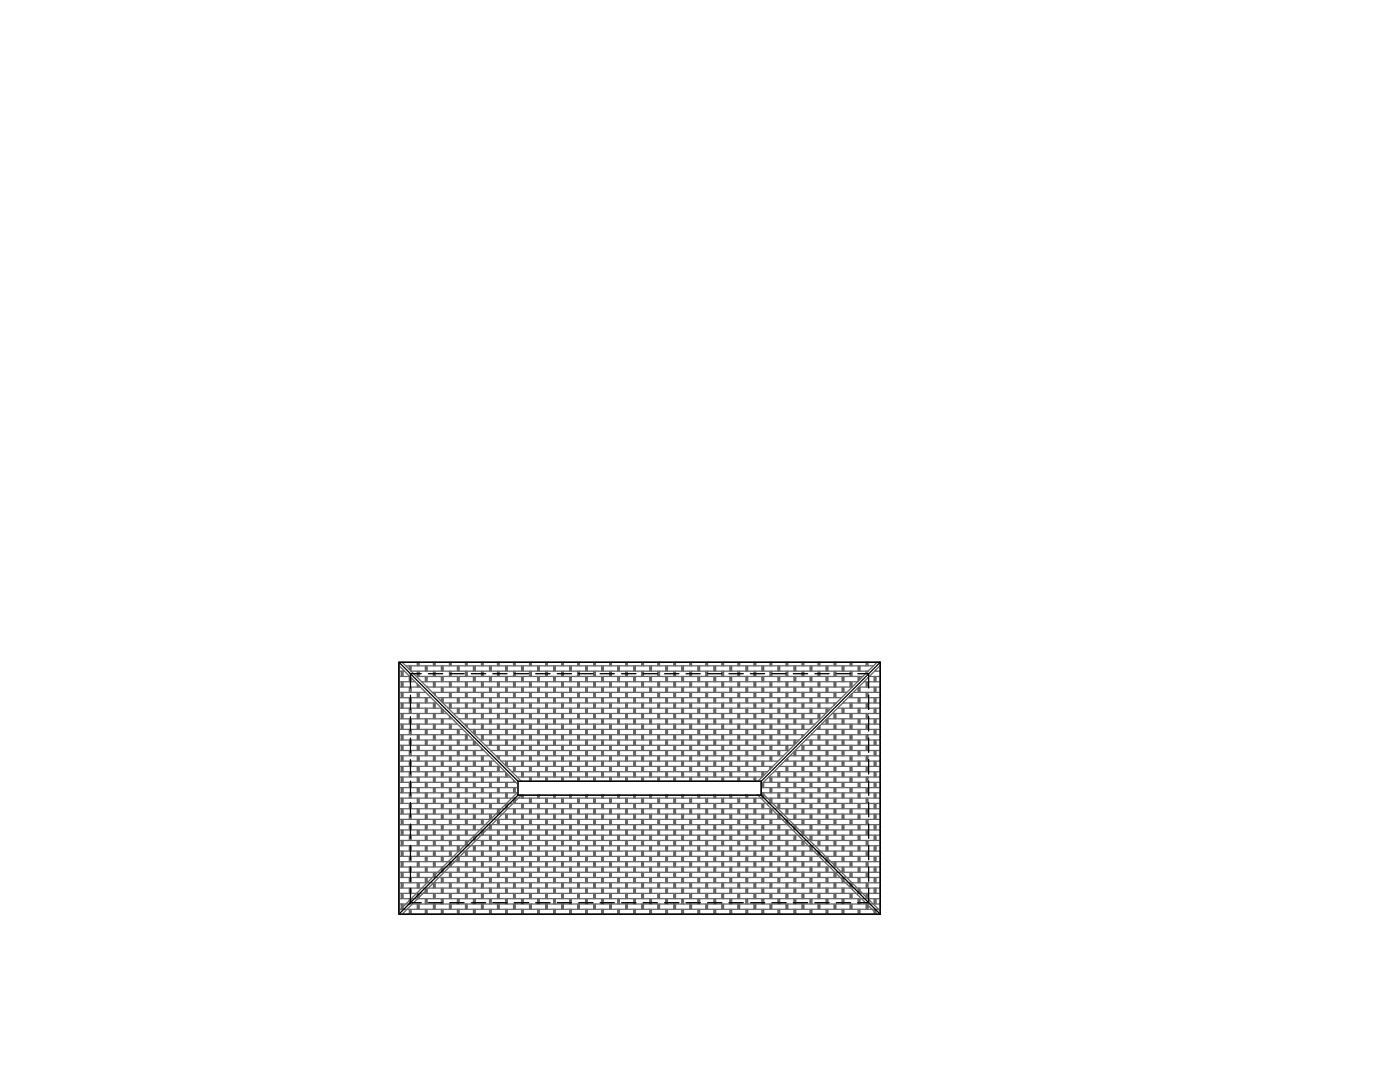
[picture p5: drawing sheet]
<svg xmlns="http://www.w3.org/2000/svg" width="279mm" height="216mm" viewBox="0 0 279 216" stroke-linecap="round" stroke-linejoin="round" font-family="sans-serif">
<!-- layer: Roof -->
<g fill="none" stroke="#000" stroke-width=".25">
<path d="M79.6 132.1h96.1v50.3h-96.1zM79.6 132.1l23.8 23.8M81.9 138.7v2.9M84.1 134.4h-2.2v2.9M85.5 134.4h2.8M89.8 134.4h2.8M94.1 134.4h2.8M98.3 134.4h2.9M102.6 134.4h2.9M106.9 134.4h2.9M111.2 134.4h2.9M115.5 134.4h2.8"/>
<path d="M119.8 134.4h2.8M124.1 134.4h2.8M128.3 134.4h2.9M132.6 134.4h2.9M136.9 134.4h2.9M141.2 134.4h2.9M145.5 134.4h2.8M149.8 134.4h2.8M154.1 134.4h2.8M158.3 134.4h2.9M162.6 134.4h2.9M166.9 134.4h2.9"/>
<path d="M171.2 134.4h2.2v2.9M173.4 138.7v2.9M175.7 132.1l-23.8 23.8M81.9 143v2.9M81.9 147.3v2.8M81.9 151.6v2.8M81.9 155.9v2.8M103.4 155.9h48.5v2.8h-48.5zM103.4 158.7l-23.8 23.7M151.9 155.9h-48.5v2.8h48.5M151.9 155.9v2.8M151.9 158.7l23.8 23.7"/>
<path d="M173.4 143v2.9M173.4 147.3v2.8M173.4 151.6v2.8M173.4 155.9v2.8M81.9 160.1v2.9M81.9 164.4v2.9M81.9 168.7v2.9M81.9 173v2.9M81.9 177.3v2.8h2.2M173.4 177.3v2.8h-2.2M173.4 160.1v2.9M173.4 164.4v2.9"/>
<path d="M173.4 168.7v2.9M173.4 173v2.9M85.5 180.1h2.8M89.8 180.1h2.8M94.1 180.1h2.8M98.3 180.1h2.9M102.6 180.1h2.9M106.9 180.1h2.9M111.2 180.1h2.9M115.5 180.1h2.8M119.8 180.1h2.8M124.1 180.1h2.8"/>
<path d="M128.3 180.1h2.9M132.6 180.1h2.9M136.9 180.1h2.9M141.2 180.1h2.9M145.5 180.1h2.8M149.8 180.1h2.8M154.1 180.1h2.8M158.3 180.1h2.9M162.6 180.1h2.9M166.9 180.1h2.9M173.4 180.1h.1"/>
</g>
<g fill="none" stroke="#636466" stroke-width=".25">
<path d="M79.6 132.9h.1M79.6 133.9h1.2M79.6 135h2.2M79.6 136h3.3M79.6 137.1h4.3M79.6 138.2h5.4M79.6 139.2h6.4M79.6 132.8l23.8 23.7M80.1 133.9v1.1M80.1 136v1.1M80.1 138.2v1M80.1 134.8h.3"/>
<path d="M80.1 136.9h.3M80.1 139h.3M80.1 134.6h.3M80.1 136.7h.3M80.1 138.9h.3M80.1 134.5h.3M80.1 136.6h.3M80.1 138.7h.3M80.1 134.3h.3M80.1 136.4h.3M80.1 138.5h.3M80.1 134.1h.3"/>
<path d="M80.1 136.2h.3M80.1 138.3h.3M80.4 132.3v-.2l-.1 .1 23.7 23.7M80.4 133.9v1.1M80.4 136v1.1M80.4 138.2v1M81 132.9h93.3M81.7 132.9v.7h.3M81.7 135v1M81.7 137.1v1.1M81.7 139.2v1.1M81.7 135.9h.3"/>
<path d="M81.7 138h.3M81.7 135.7h.3M81.7 137.8h.3M81.7 139.9h.3M81.7 133.4h.3M81.7 135.5h.3M81.7 137.6h.3M81.7 139.7h.3M81.7 133.2h.3M81.7 135.3h.3M81.7 137.5h.3M81.7 139.6h.3"/>
<path d="M81.7 133.1h.3M81.7 135.1h.3M81.7 137.3h.3M81.7 139.4h.3M81.9 133.8h.1M82 132.9v1l91.2 .1M82 135.2v.8M82 137.1v1.1M82 139.2v1.1M83.1 135h89.1M83.3 132.9v-.7l.3-.1v.8M83.3 133.9v1.1"/>
<path d="M83.3 136.5v.6M83.3 138.2v1M83.3 132.7h.3M83.3 134.8h.3M83.3 136.9h.3M83.3 139h.3M83.3 132.5h.3M83.3 134.6h.3M83.3 136.7h.3M83.3 138.9h.3M83.3 132.3h.3M83.3 134.5h.3"/>
<path d="M83.3 136.6h.1M83.3 138.7h.3M83.3 134.3h.3M83.3 138.5h.3M83.3 134.1h.3M83.3 138.3h.3M83.6 133.9v1.1M83.6 136.8v.3M83.6 138.2v1M84.2 136h86.9M84.9 132.9v1M84.9 135v1"/>
<path d="M84.9 138.1v.1M84.9 139.2v1.1M84.9 133.8h.3M84.9 135.9h.3M84.9 133.6h.3M84.9 135.7h.3M84.9 139.9h.3M84.9 133.4h.3M84.9 135.5h.3M84.9 139.7h.3M84.9 133.2h.3M84.9 135.3h.3"/>
<path d="M84.9 139.6h.3M84.9 133.1h.3M84.9 135.1h.3M84.9 139.4h.3M85.2 137.1h.1M85.2 137.1h84.9M85.2 132.9v1M85.2 135v1M85.2 139.2v1.1M86.3 138.2h82.7M86.5 132.9v-.7l.3-.1v.8M86.5 133.9v1.1"/>
<path d="M86.5 136v1.1M86.5 138.2v.2M86.5 132.7h.3M86.5 134.8h.3M86.5 136.9h.3M86.5 132.5h.3M86.5 134.6h.3M86.5 136.7h.3M86.5 132.3h.3M86.5 134.5h.3M86.5 136.6h.3M86.5 134.3h.3"/>
<path d="M86.5 136.4h.3M86.5 134.1h.3M86.5 136.2h.3M86.5 138.3h.3M86.6 138.5h.2M86.8 138.7h.1M86.8 133.9v1.1M86.8 136v1.1M86.8 138.2v.5M87.3 139.2h80.7M88.1 132.9v1M88.1 135v1"/>
<path d="M88.1 137.1v1.1M88.1 139.2v.8M88.1 133.8h.3M88.1 135.9h.3M88.1 138h.3M88.1 133.6h.3M88.1 135.7h.3M88.1 137.8h.3M88.1 139.9h.3M88.1 133.4h.3M88.1 135.5h.3M88.1 137.6h.3"/>
<path d="M88.1 139.7h.3M88.1 133.2h.3M88.1 135.3h.3M88.1 137.5h.3M88.1 139.6h.3M88.1 133.1h.3M88.1 135.1h.3M88.1 137.3h.3M88.1 139.4h.3M88.4 139.2v1.1h78.5M88.4 132.9v1M88.4 135v1"/>
<path d="M88.4 137.1v1.1M89.7 132.9v-.7l.3-.1v.8M89.7 133.9v1.1M89.7 136v1.1M89.7 138.2v1M89.7 132.7h.3M89.7 134.8h.3M89.7 136.9h.3M89.7 139h.3M89.7 132.5h.3M89.7 134.6h.3M89.7 136.7h.3"/>
<path d="M89.7 138.9h.3M89.7 132.3h.3M89.7 134.5h.3M89.7 136.6h.3M89.7 138.7h.3M89.7 134.3h.3M89.7 136.4h.3M89.7 138.5h.3M89.7 134.1h.3M89.7 136.2h.3M89.7 138.3h.3M90 133.9v1.1"/>
<path d="M90 136v1.1M90 138.2v1M91.3 132.9v1M91.3 135v1M91.3 137.1v1.1M91.3 139.2v1.1M91.3 133.8h.3M91.3 135.9h.3M91.3 138h.3M91.3 133.6h.3M91.3 135.7h.3M91.3 137.8h.3"/>
<path d="M91.3 139.9h.3M91.3 133.4h.3M91.3 135.5h.3M91.3 137.6h.3M91.3 139.7h.3M91.3 133.2h.3M91.3 135.3h.3M91.3 137.5h.3M91.3 139.6h.3M91.3 133.1h.3M91.3 135.1h.3M91.3 137.3h.3"/>
<path d="M91.3 139.4h.3M91.6 132.9v1M91.6 135v1M91.6 137.1v1.1M91.6 139.2v1.1M92.9 132.9v-.7l.3-.1v.8M92.9 133.9v1.1M92.9 136v1.1M92.9 138.2v1M92.9 132.7h.3M92.9 134.8h.3M92.9 136.9h.3"/>
<path d="M92.9 139h.3M92.9 132.5h.3M92.9 134.6h.3M92.9 136.7h.3M92.9 138.9h.3M92.9 132.3h.3M92.9 134.5h.3M92.9 136.6h.3M92.9 138.7h.3M92.9 134.3h.3M92.9 136.4h.3M92.9 138.5h.3"/>
<path d="M92.9 134.1h.3M92.9 136.2h.3M92.9 138.3h.3M93.2 133.9v1.1M93.2 136v1.1M93.2 138.2v1M94.5 132.9v1M94.5 135v1M94.5 137.1v1.1M94.5 139.2v1.1M94.5 133.8h.3M94.5 135.9h.3"/>
<path d="M94.5 138h.3M94.5 133.6h.3M94.5 135.7h.3M94.5 137.8h.3M94.5 139.9h.3M94.5 133.4h.3M94.5 135.5h.3M94.5 137.6h.3M94.5 139.7h.3M94.5 133.2h.3M94.5 135.3h.3M94.5 137.5h.3"/>
<path d="M94.5 139.6h.3M94.5 133.1h.3M94.5 135.1h.3M94.5 137.3h.3M94.5 139.4h.3M94.8 132.9v1M94.8 135v1M94.8 137.1v1.1M94.8 139.2v1.1M96.1 132.9v-.7l.3-.1v.8M96.1 133.9v1.1M96.1 136v1.1"/>
<path d="M96.1 138.2v1M96.1 132.7h.3M96.1 134.8h.3M96.1 136.9h.3M96.1 139h.3M96.1 132.5h.3M96.1 134.6h.3M96.1 136.7h.3M96.1 138.9h.3M96.1 132.3h.3M96.1 134.5h.3M96.1 136.6h.3"/>
<path d="M96.1 138.7h.3M96.1 134.3h.3M96.1 136.4h.3M96.1 138.5h.3M96.1 134.1h.3M96.1 136.2h.3M96.1 138.3h.3M96.4 133.9v1.1M96.4 136v1.1M96.4 138.2v1M97.7 132.9v1M97.7 135v1"/>
<path d="M97.7 137.1v1.1M97.7 139.2v1.1M97.7 133.8h.3M97.7 135.9h.3M97.7 138h.3M97.7 133.6h.3M97.7 135.7h.3M97.7 137.8h.3M97.7 139.9h.3M97.7 133.4h.3M97.7 135.5h.3M97.7 137.6h.3"/>
<path d="M97.7 139.7h.3M97.7 133.2h.3M97.7 135.3h.3M97.7 137.5h.3M97.7 139.6h.3M97.7 133.1h.3M97.7 135.1h.3M97.7 137.3h.3M97.7 139.4h.3M98 132.9v1M98 135v1M98 137.1v1.1"/>
<path d="M98 139.2v1.1M99.3 132.9v-.7l.3-.1v.8M99.3 133.9v1.1M99.3 136v1.1M99.3 138.2v1M99.3 132.7h.3M99.3 134.8h.3M99.3 136.9h.3M99.3 139h.3M99.3 132.5h.3M99.3 134.6h.3M99.3 136.7h.3"/>
<path d="M99.3 138.9h.3M99.3 132.3h.3M99.3 134.5h.3M99.3 136.6h.3M99.3 138.7h.3M99.3 134.3h.3M99.3 136.4h.3M99.3 138.5h.3M99.3 134.1h.3M99.3 136.2h.3M99.3 138.3h.3M99.6 133.9v1.1"/>
<path d="M99.6 136v1.1M99.6 138.2v1M100.9 132.9v1M100.9 135v1M100.9 137.1v1.1M100.9 139.2v1.1M100.9 133.8h.3M100.9 135.9h.3M100.9 138h.3M100.9 133.6h.3M100.9 135.7h.3M100.9 137.8h.3"/>
<path d="M100.9 139.9h.3M100.9 133.4h.3M100.9 135.5h.3M100.9 137.6h.3M100.9 139.7h.3M100.9 133.2h.3M100.9 135.3h.3M100.9 137.5h.3M100.9 139.6h.3M100.9 133.1h.3M100.9 135.1h.3M100.9 137.3h.3"/>
<path d="M100.9 139.4h.3M101.2 132.9v1M101.2 135v1M101.2 137.1v1.1M101.2 139.2v1.1M102.5 132.9v-.7l.3-.1v.8M102.5 133.9v1.1M102.5 136v1.1M102.5 138.2v1M102.5 132.7h.3M102.5 134.8h.3M102.5 136.9h.3"/>
<path d="M102.5 139h.3M102.5 132.5h.3M102.5 134.6h.3M102.5 136.7h.3M102.5 138.9h.3M102.5 132.3h.3M102.5 134.5h.3M102.5 136.6h.3M102.5 138.7h.3M102.5 134.3h.3M102.5 136.4h.3M102.5 138.5h.3"/>
<path d="M102.5 134.1h.3M102.5 136.2h.3M102.5 138.3h.3M102.8 133.9v1.1M102.8 136v1.1M102.8 138.2v1M104.1 132.9v1M104.1 135v1M104.1 137.1v1.1M104.1 139.2v1.1M104.1 133.8h.3M104.1 135.9h.3"/>
<path d="M104.1 138h.3M104.1 133.6h.3M104.1 135.7h.3M104.1 137.8h.3M104.1 139.9h.3M104.1 133.4h.3M104.1 135.5h.3M104.1 137.6h.3M104.1 139.7h.3M104.1 133.2h.3M104.1 135.3h.3M104.1 137.5h.3"/>
<path d="M104.1 139.6h.3M104.1 133.1h.3M104.1 135.1h.3M104.1 137.3h.3M104.1 139.4h.3M104.4 132.9v1M104.4 135v1M104.4 137.1v1.1M104.4 139.2v1.1M105.7 132.9v-.7l.3-.1v.8M105.7 133.9v1.1M105.7 136v1.1"/>
<path d="M105.7 138.2v1M105.7 132.7h.3M105.7 134.8h.3M105.7 136.9h.3M105.7 139h.3M105.7 132.5h.3M105.7 134.6h.3M105.7 136.7h.3M105.7 138.9h.3M105.7 132.3h.3M105.7 134.5h.3M105.7 136.6h.3"/>
<path d="M105.7 138.7h.3M105.7 134.3h.3M105.7 136.4h.3M105.7 138.5h.3M105.7 134.1h.3M105.7 136.2h.3M105.7 138.3h.3M106 133.9v1.1M106 136v1.1M106 138.2v1M107.3 132.9v1M107.3 135v1"/>
<path d="M107.3 137.1v1.1M107.3 139.2v1.1M107.3 133.8h.3M107.3 135.9h.3M107.3 138h.3M107.3 133.6h.3M107.3 135.7h.3M107.3 137.8h.3M107.3 139.9h.3M107.3 133.4h.3M107.3 135.5h.3M107.3 137.6h.3"/>
<path d="M107.3 139.7h.3M107.3 133.2h.3M107.3 135.3h.3M107.3 137.5h.3M107.3 139.6h.3M107.3 133.1h.3M107.3 135.1h.3M107.3 137.3h.3M107.3 139.4h.3M107.6 132.9v1M107.6 135v1M107.6 137.1v1.1"/>
<path d="M107.6 139.2v1.1M108.9 132.9v-.7l.3-.1v.8M108.9 133.9v1.1M108.9 136v1.1M108.9 138.2v1M108.9 132.7h.3M108.9 134.8h.3M108.9 136.9h.3M108.9 139h.3M108.9 132.5h.3M108.9 134.6h.3M108.9 136.7h.3"/>
<path d="M108.9 138.9h.3M108.9 132.3h.3M108.9 134.5h.3M108.9 136.6h.3M108.9 138.7h.3M108.9 134.3h.3M108.9 136.4h.3M108.9 138.5h.3M108.9 134.1h.3M108.9 136.2h.3M108.9 138.3h.3M109.2 133.9v1.1"/>
<path d="M109.2 136v1.1M109.2 138.2v1M110.5 132.9v1M110.5 135v1M110.5 137.1v1.1M110.5 139.2v1.1M110.5 133.8h.3M110.5 135.9h.3M110.5 138h.3M110.5 133.6h.3M110.5 135.7h.3M110.5 137.8h.3"/>
<path d="M110.5 139.9h.3M110.5 133.4h.3M110.5 135.5h.3M110.5 137.6h.3M110.5 139.7h.3M110.5 133.2h.3M110.5 135.3h.3M110.5 137.5h.3M110.5 139.6h.3M110.5 133.1h.3M110.5 135.1h.3M110.5 137.3h.3"/>
<path d="M110.5 139.4h.3M110.8 132.9v1M110.8 135v1M110.8 137.1v1.1M110.8 139.2v1.1M112.1 132.9v-.7l.3-.1v.8M112.1 133.9v1.1M112.1 136v1.1M112.1 138.2v1M112.1 132.7h.3M112.1 134.8h.3M112.1 136.9h.3"/>
<path d="M112.1 139h.3M112.1 132.5h.3M112.1 134.6h.3M112.1 136.7h.3M112.1 138.9h.3M112.1 132.3h.3M112.1 134.5h.3M112.1 136.6h.3M112.1 138.7h.3M112.1 134.3h.3M112.1 136.4h.3M112.1 138.5h.3"/>
<path d="M112.1 134.1h.3M112.1 136.2h.3M112.1 138.3h.3M112.4 133.9v1.1M112.4 136v1.1M112.4 138.2v1M113.7 132.9v1M113.7 135v1M113.7 137.1v1.1M113.7 139.2v1.1M113.7 133.8h.3M113.7 135.9h.3"/>
<path d="M113.7 138h.3M113.7 133.6h.3M113.7 135.7h.3M113.7 137.8h.3M113.7 139.9h.3M113.7 133.4h.3M113.7 135.5h.3M113.7 137.6h.3M113.7 139.7h.3M113.7 133.2h.3M113.7 135.3h.3M113.7 137.5h.3"/>
<path d="M113.7 139.6h.3M113.7 133.1h.3M113.7 135.1h.3M113.7 137.3h.3M113.7 139.4h.3M114 132.9v1M114 135v1M114 137.1v1.1M114 139.2v1.1M115.3 132.9v-.7l.3-.1v.8M115.3 133.9v1.1M115.3 136v1.1"/>
<path d="M115.3 138.2v1M115.3 132.7h.3M115.3 134.8h.3M115.3 136.9h.3M115.3 139h.3M115.3 132.5h.3M115.3 134.6h.3M115.3 136.7h.3M115.3 138.9h.3M115.3 132.3h.3M115.3 134.5h.3M115.3 136.6h.3"/>
<path d="M115.3 138.7h.3M115.3 134.3h.3M115.3 136.4h.3M115.3 138.5h.3M115.3 134.1h.3M115.3 136.2h.3M115.3 138.3h.3M115.6 133.9v1.1M115.6 136v1.1M115.6 138.2v1M116.9 132.9v1M116.9 135v1"/>
<path d="M116.9 137.1v1.1M116.9 139.2v1.1M116.9 133.8h.3M116.9 135.9h.3M116.9 138h.3M116.9 133.6h.3M116.9 135.7h.3M116.9 137.8h.3M116.9 139.9h.3M116.9 133.4h.3M116.9 135.5h.3M116.9 137.6h.3"/>
<path d="M116.9 139.7h.3M116.9 133.2h.3M116.9 135.3h.3M116.9 137.5h.3M116.9 139.6h.3M116.9 133.1h.3M116.9 135.1h.3M116.9 137.3h.3M116.9 139.4h.3M117.2 132.9v1M117.2 135v1M117.2 137.1v1.1"/>
<path d="M117.2 139.2v1.1M118.5 132.9v-.7l.3-.1v.8M118.5 133.9v1.1M118.5 136v1.1M118.5 138.2v1M118.5 132.7h.3M118.5 134.8h.3M118.5 136.9h.3M118.5 139h.3M118.5 132.5h.3M118.5 134.6h.3M118.5 136.7h.3"/>
<path d="M118.5 138.9h.3M118.5 132.3h.3M118.5 134.5h.3M118.5 136.6h.3M118.5 138.7h.3M118.5 134.3h.3M118.5 136.4h.3M118.5 138.5h.3M118.5 134.1h.3M118.5 136.2h.3M118.5 138.3h.3M118.8 133.9v1.1"/>
<path d="M118.8 136v1.1M118.8 138.2v1M120.1 132.9v1M120.1 135v1M120.1 137.1v1.1M120.1 139.2v1.1M120.1 133.8h.3M120.1 135.9h.3M120.1 138h.3M120.1 133.6h.3M120.1 135.7h.3M120.1 137.8h.3"/>
<path d="M120.1 139.9h.3M120.1 133.4h.3M120.1 135.5h.3M120.1 137.6h.3M120.1 139.7h.3M120.1 133.2h.3M120.1 135.3h.3M120.1 137.5h.3M120.1 139.6h.3M120.1 133.1h.3M120.1 135.1h.3M120.1 137.3h.3"/>
<path d="M120.1 139.4h.3M120.4 132.9v1M120.4 135v1M120.4 137.1v1.1M120.4 139.2v1.1M121.7 132.9v-.7l.3-.1v.8M121.7 133.9v1.1M121.7 136v1.1M121.7 138.2v1M121.7 132.7h.3M121.7 134.8h.3M121.7 136.9h.3"/>
<path d="M121.7 139h.3M121.7 132.5h.3M121.7 134.6h.3M121.7 136.7h.3M121.7 138.9h.3M121.7 132.3h.3M121.7 134.5h.3M121.7 136.6h.3M121.7 138.7h.3M121.7 134.3h.3M121.7 136.4h.3M121.7 138.5h.3"/>
<path d="M121.7 134.1h.3M121.7 136.2h.3M121.7 138.3h.3M122 133.9v1.1M122 136v1.1M122 138.2v1M123.3 132.9v1M123.3 135v1M123.3 137.1v1.1M123.3 139.2v1.1M123.3 133.8h.3M123.3 135.9h.3"/>
<path d="M123.3 138h.3M123.3 133.6h.3M123.3 135.7h.3M123.3 137.8h.3M123.3 139.9h.3M123.3 133.4h.3M123.3 135.5h.3M123.3 137.6h.3M123.3 139.7h.3M123.3 133.2h.3M123.3 135.3h.3M123.3 137.5h.3"/>
<path d="M123.3 139.6h.3M123.3 133.1h.3M123.3 135.1h.3M123.3 137.3h.3M123.3 139.4h.3M123.6 132.9v1M123.6 135v1M123.6 137.1v1.1M123.6 139.2v1.1M124.9 132.9v-.7l.3-.1v.8M124.9 133.9v1.1M124.9 136v1.1"/>
<path d="M124.9 138.2v1M124.9 132.7h.3M124.9 134.8h.3M124.9 136.9h.3M124.9 139h.3M124.9 132.5h.3M124.9 134.6h.3M124.9 136.7h.3M124.9 138.9h.3M124.9 132.3h.3M124.9 134.5h.3M124.9 136.6h.3"/>
<path d="M124.9 138.7h.3M124.9 134.3h.3M124.9 136.4h.3M124.9 138.5h.3M124.9 134.1h.3M124.9 136.2h.3M124.9 138.3h.3M125.2 133.9v1.1M125.2 136v1.1M125.2 138.2v1M126.5 132.9v1M126.5 135v1"/>
<path d="M126.5 137.1v1.1M126.5 139.2v1.1M126.5 133.8h.3M126.5 135.9h.3M126.5 138h.3M126.5 133.6h.3M126.5 135.7h.3M126.5 137.8h.3M126.5 139.9h.3M126.5 133.4h.3M126.5 135.5h.3M126.5 137.6h.3"/>
<path d="M126.5 139.7h.3M126.5 133.2h.3M126.5 135.3h.3M126.5 137.5h.3M126.5 139.6h.3M126.5 133.1h.3M126.5 135.1h.3M126.5 137.3h.3M126.5 139.4h.3M126.8 132.9v1M126.8 135v1M126.8 137.1v1.1"/>
<path d="M126.8 139.2v1.1M128.1 132.9v-.7l.3-.1v.8M128.1 133.9v1.1M128.1 136v1.1M128.1 138.2v1M128.1 132.7h.3M128.1 134.8h.3M128.1 136.9h.3M128.1 139h.3M128.1 132.5h.3M128.1 134.6h.3M128.1 136.7h.3"/>
<path d="M128.1 138.9h.3M128.1 132.3h.3M128.1 134.5h.3M128.1 136.6h.3M128.1 138.7h.3M128.1 134.3h.3M128.1 136.4h.3M128.1 138.5h.3M128.1 134.1h.3M128.1 136.2h.3M128.1 138.3h.3M128.4 133.9v1.1"/>
<path d="M128.4 136v1.1M128.4 138.2v1M129.7 132.9v1M129.7 135v1M129.7 137.1v1.1M129.7 139.2v1.1M129.7 133.8h.3M129.7 135.9h.3M129.7 138h.3M129.7 133.6h.3M129.7 135.7h.3M129.7 137.8h.3"/>
<path d="M129.7 139.9h.3M129.7 133.4h.3M129.7 135.5h.3M129.7 137.6h.3M129.7 139.7h.3M129.7 133.2h.3M129.7 135.3h.3M129.7 137.5h.3M129.7 139.6h.3M129.7 133.1h.3M129.7 135.1h.3M129.7 137.3h.3"/>
<path d="M129.7 139.4h.3M130 132.9v1M130 135v1M130 137.1v1.1M130 139.2v1.1M131.3 132.9v-.7l.3-.1v.8M131.3 133.9v1.1M131.3 136v1.1M131.3 138.2v1M131.3 132.7h.3M131.3 134.8h.3M131.3 136.9h.3"/>
<path d="M131.3 139h.3M131.3 132.5h.3M131.3 134.6h.3M131.3 136.7h.3M131.3 138.9h.3M131.3 132.3h.3M131.3 134.5h.3M131.3 136.6h.3M131.3 138.7h.3M131.3 134.3h.3M131.3 136.4h.3M131.3 138.5h.3"/>
<path d="M131.3 134.1h.3M131.3 136.2h.3M131.3 138.3h.3M131.6 133.9v1.1M131.6 136v1.1M131.6 138.2v1M132.9 132.9v1M132.9 135v1M132.9 137.1v1.1M132.9 139.2v1.1M132.9 133.8h.3M132.9 135.9h.3"/>
<path d="M132.9 138h.3M132.9 133.6h.3M132.9 135.7h.3M132.9 137.8h.3M132.9 139.9h.3M132.9 133.4h.3M132.9 135.5h.3M132.9 137.6h.3M132.9 139.7h.3M132.9 133.2h.3M132.9 135.3h.3M132.9 137.5h.3"/>
<path d="M132.9 139.6h.3M132.9 133.1h.3M132.9 135.1h.3M132.9 137.3h.3M132.9 139.4h.3M133.2 132.9v1M133.2 135v1M133.2 137.1v1.1M133.2 139.2v1.1M134.5 132.9v-.7l.3-.1v.8M134.5 133.9v1.1M134.5 136v1.1"/>
<path d="M134.5 138.2v1M134.5 132.7h.3M134.5 134.8h.3M134.5 136.9h.3M134.5 139h.3M134.5 132.5h.3M134.5 134.6h.3M134.5 136.7h.3M134.5 138.9h.3M134.5 132.3h.3M134.5 134.5h.3M134.5 136.6h.3"/>
<path d="M134.5 138.7h.3M134.5 134.3h.3M134.5 136.4h.3M134.5 138.5h.3M134.5 134.1h.3M134.5 136.2h.3M134.5 138.3h.3M134.8 133.9v1.1M134.8 136v1.1M134.8 138.2v1M136.1 132.9v1M136.1 135v1"/>
<path d="M136.1 137.1v1.1M136.1 139.2v1.1M136.1 133.8h.3M136.1 135.9h.3M136.1 138h.3M136.1 133.6h.3M136.1 135.7h.3M136.1 137.8h.3M136.1 139.9h.3M136.1 133.4h.3M136.1 135.5h.3M136.1 137.6h.3"/>
<path d="M136.1 139.7h.3M136.1 133.2h.3M136.1 135.3h.3M136.1 137.5h.3M136.1 139.6h.3M136.1 133.1h.3M136.1 135.1h.3M136.1 137.3h.3M136.1 139.4h.3M136.4 132.9v1M136.4 135v1M136.4 137.1v1.1"/>
<path d="M136.4 139.2v1.1M137.7 132.9v-.7l.3-.1v.8M137.7 133.9v1.1M137.7 136v1.1M137.7 138.2v1M137.7 132.7h.3M137.7 134.8h.3M137.7 136.9h.3M137.7 139h.3M137.7 132.5h.3M137.7 134.6h.3M137.7 136.7h.3"/>
<path d="M137.7 138.9h.3M137.7 132.3h.3M137.7 134.5h.3M137.7 136.6h.3M137.7 138.7h.3M137.7 134.3h.3M137.7 136.4h.3M137.7 138.5h.3M137.7 134.1h.3M137.7 136.2h.3M137.7 138.3h.3M138 133.9v1.1"/>
<path d="M138 136v1.1M138 138.2v1M139.3 132.9v1M139.3 135v1M139.3 137.1v1.1M139.3 139.2v1.1M139.3 133.8h.3M139.3 135.9h.3M139.3 138h.3M139.3 133.6h.3M139.3 135.7h.3M139.3 137.8h.3"/>
<path d="M139.3 139.9h.3M139.3 133.4h.3M139.3 135.5h.3M139.3 137.6h.3M139.3 139.7h.3M139.3 133.2h.3M139.3 135.3h.3M139.3 137.5h.3M139.3 139.6h.3M139.3 133.1h.3M139.3 135.1h.3M139.3 137.3h.3"/>
<path d="M139.3 139.4h.3M139.6 132.9v1M139.6 135v1M139.6 137.1v1.1M139.6 139.2v1.1M140.9 132.9v-.7l.3-.1v.8M140.9 133.9v1.1M140.9 136v1.1M140.9 138.2v1M140.9 132.7h.3M140.9 134.8h.3M140.9 136.9h.3"/>
<path d="M140.9 139h.3M140.9 132.5h.3M140.9 134.6h.3M140.9 136.7h.3M140.9 138.9h.3M140.9 132.3h.3M140.9 134.5h.3M140.9 136.6h.3M140.9 138.7h.3M140.9 134.3h.3M140.9 136.4h.3M140.9 138.5h.3"/>
<path d="M140.9 134.1h.3M140.9 136.2h.3M140.9 138.3h.3M141.2 133.9v1.1M141.2 136v1.1M141.2 138.2v1M142.5 132.9v1M142.5 135v1M142.5 137.1v1.1M142.5 139.2v1.1M142.5 133.8h.3M142.5 135.9h.3"/>
<path d="M142.5 138h.3M142.5 133.6h.3M142.5 135.7h.3M142.5 137.8h.3M142.5 139.9h.3M142.5 133.4h.3M142.5 135.5h.3M142.5 137.6h.3M142.5 139.7h.3M142.5 133.2h.3M142.5 135.3h.3M142.5 137.5h.3"/>
<path d="M142.5 139.6h.3M142.5 133.1h.3M142.5 135.1h.3M142.5 137.3h.3M142.5 139.4h.3M142.8 132.9v1M142.8 135v1M142.8 137.1v1.1M142.8 139.2v1.1M144.1 132.9v-.7l.3-.1v.8M144.1 133.9v1.1M144.1 136v1.1"/>
<path d="M144.1 138.2v1M144.1 132.7h.3M144.1 134.8h.3M144.1 136.9h.3M144.1 139h.3M144.1 132.5h.3M144.1 134.6h.3M144.1 136.7h.3M144.1 138.9h.3M144.1 132.3h.3M144.1 134.5h.3M144.1 136.6h.3"/>
<path d="M144.1 138.7h.3M144.1 134.3h.3M144.1 136.4h.3M144.1 138.5h.3M144.1 134.1h.3M144.1 136.2h.3M144.1 138.3h.3M144.4 133.9v1.1M144.4 136v1.1M144.4 138.2v1M145.7 132.9v1M145.7 135v1"/>
<path d="M145.7 137.1v1.1M145.7 139.2v1.1M145.7 133.8h.3M145.7 135.9h.3M145.7 138h.3M145.7 133.6h.3M145.7 135.7h.3M145.7 137.8h.3M145.7 139.9h.3M145.7 133.4h.3M145.7 135.5h.3M145.7 137.6h.3"/>
<path d="M145.7 139.7h.3M145.7 133.2h.3M145.7 135.3h.3M145.7 137.5h.3M145.7 139.6h.3M145.7 133.1h.3M145.7 135.1h.3M145.7 137.3h.3M145.7 139.4h.3M146 132.9v1M146 135v1M146 137.1v1.1"/>
<path d="M146 139.2v1.1M147.3 132.9v-.7l.3-.1v.8M147.3 133.9v1.1M147.3 136v1.1M147.3 138.2v1M147.3 132.7h.3M147.3 134.8h.3M147.3 136.9h.3M147.3 139h.3M147.3 132.5h.3M147.3 134.6h.3M147.3 136.7h.3"/>
<path d="M147.3 138.9h.3M147.3 132.3h.3M147.3 134.5h.3M147.3 136.6h.3M147.3 138.7h.3M147.3 134.3h.3M147.3 136.4h.3M147.3 138.5h.3M147.3 134.1h.3M147.3 136.2h.3M147.3 138.3h.3M147.6 133.9v1.1"/>
<path d="M147.6 136v1.1M147.6 138.2v1M148.9 132.9v1M148.9 135v1M148.9 137.1v1.1M148.9 139.2v1.1M148.9 133.8h.3M148.9 135.9h.3M148.9 138h.3M148.9 133.6h.3M148.9 135.7h.3M148.9 137.8h.3"/>
<path d="M148.9 139.9h.3M148.9 133.4h.3M148.9 135.5h.3M148.9 137.6h.3M148.9 139.7h.3M148.9 133.2h.3M148.9 135.3h.3M148.9 137.5h.3M148.9 139.6h.3M148.9 133.1h.3M148.9 135.1h.3M148.9 137.3h.3"/>
<path d="M148.9 139.4h.3M149.2 132.9v1M149.2 135v1M149.2 137.1v1.1M149.2 139.2v1.1M150.5 132.9v-.7l.3-.1v.8M150.5 133.9v1.1M150.5 136v1.1M150.5 138.2v1M150.5 132.7h.3M150.5 134.8h.3M150.5 136.9h.3"/>
<path d="M150.5 139h.3M150.5 132.5h.3M150.5 134.6h.3M150.5 136.7h.3M150.5 138.9h.3M150.5 132.3h.3M150.5 134.5h.3M150.5 136.6h.3M150.5 138.7h.3M150.5 134.3h.3M150.5 136.4h.3M150.5 138.5h.3"/>
<path d="M150.5 134.1h.3M150.5 136.2h.3M150.5 138.3h.3M150.8 133.9v1.1M150.8 136v1.1M150.8 138.2v1M152.1 132.9v1M152.1 135v1M152.1 137.1v1.1M152.1 139.2v1.1M152.1 133.8h.3M152.1 135.9h.3"/>
<path d="M152.1 138h.3M152.1 133.6h.3M152.1 135.7h.3M152.1 137.8h.3M152.1 139.9h.3M152.1 133.4h.3M152.1 135.5h.3M152.1 137.6h.3M152.1 139.7h.3M152.1 133.2h.3M152.1 135.3h.3M152.1 137.5h.3"/>
<path d="M152.1 139.6h.3M152.1 133.1h.3M152.1 135.1h.3M152.1 137.3h.3M152.1 139.4h.3M152.4 132.9v1M152.4 135v1M152.4 137.1v1.1M152.4 139.2v1.1M153.7 132.9v-.7l.3-.1v.8M153.7 133.9v1.1M153.7 136v1.1"/>
<path d="M153.7 138.2v1M153.7 132.7h.3M153.7 134.8h.3M153.7 136.9h.3M153.7 139h.3M153.7 132.5h.3M153.7 134.6h.3M153.7 136.7h.3M153.7 138.9h.3M153.7 132.3h.3M153.7 134.5h.3M153.7 136.6h.3"/>
<path d="M153.7 138.7h.3M153.7 134.3h.3M153.7 136.4h.3M153.7 138.5h.3M153.7 134.1h.3M153.7 136.2h.3M153.7 138.3h.3M154 133.9v1.1M154 136v1.1M154 138.2v1M155.3 132.9v1M155.3 135v1"/>
<path d="M155.3 137.1v1.1M155.3 139.2v1.1M155.3 133.8h.3M155.3 135.9h.3M155.3 138h.3M155.3 133.6h.3M155.3 135.7h.3M155.3 137.8h.3M155.3 139.9h.3M155.3 133.4h.3M155.3 135.5h.3M155.3 137.6h.3"/>
<path d="M155.3 139.7h.3M155.3 133.2h.3M155.3 135.3h.3M155.3 137.5h.3M155.3 139.6h.3M155.3 133.1h.3M155.3 135.1h.3M155.3 137.3h.3M155.3 139.4h.3M155.6 132.9v1M155.6 135v1M155.6 137.1v1.1"/>
<path d="M155.6 139.2v1.1M156.9 132.9v-.7l.3-.1v.8M156.9 133.9v1.1M156.9 136v1.1M156.9 138.2v1M156.9 132.7h.3M156.9 134.8h.3M156.9 136.9h.3M156.9 139h.3M156.9 132.5h.3M156.9 134.6h.3M156.9 136.7h.3"/>
<path d="M156.9 138.9h.3M156.9 132.3h.3M156.9 134.5h.3M156.9 136.6h.3M156.9 138.7h.3M156.9 134.3h.3M156.9 136.4h.3M156.9 138.5h.3M156.9 134.1h.3M156.9 136.2h.3M156.9 138.3h.3M157.2 133.9v1.1"/>
<path d="M157.2 136v1.1M157.2 138.2v1M158.5 132.9v1M158.5 135v1M158.5 137.1v1.1M158.5 139.2v1.1M158.5 133.8h.3M158.5 135.9h.3M158.5 138h.3M158.5 133.6h.3M158.5 135.7h.3M158.5 137.8h.3"/>
<path d="M158.5 139.9h.3M158.5 133.4h.3M158.5 135.5h.3M158.5 137.6h.3M158.5 139.7h.3M158.5 133.2h.3M158.5 135.3h.3M158.5 137.5h.3M158.5 139.6h.3M158.5 133.1h.3M158.5 135.1h.3M158.5 137.3h.3"/>
<path d="M158.5 139.4h.3M158.8 132.9v1M158.8 135v1M158.8 137.1v1.1M158.8 139.2v1.1M160.1 132.9v-.7l.3-.1v.8M160.1 133.9v1.1M160.1 136v1.1M160.1 138.2v1M160.1 132.7h.3M160.1 134.8h.3M160.1 136.9h.3"/>
<path d="M160.1 139h.3M160.1 132.5h.3M160.1 134.6h.3M160.1 136.7h.3M160.1 138.9h.3M160.1 132.3h.3M160.1 134.5h.3M160.1 136.6h.3M160.1 138.7h.3M160.1 134.3h.3M160.1 136.4h.3M160.1 138.5h.3"/>
<path d="M160.1 134.1h.3M160.1 136.2h.3M160.1 138.3h.3M160.4 133.9v1.1M160.4 136v1.1M160.4 138.2v1M161.7 132.9v1M161.7 135v1M161.7 137.1v1.1M161.7 139.2v1.1M161.7 133.8h.3M161.7 135.9h.3"/>
<path d="M161.7 138h.3M161.7 133.6h.3M161.7 135.7h.3M161.7 137.8h.3M161.7 139.9h.3M161.7 133.4h.3M161.7 135.5h.3M161.7 137.6h.3M161.7 139.7h.3M161.7 133.2h.3M161.7 135.3h.3M161.7 137.5h.3"/>
<path d="M161.7 139.6h.3M161.7 133.1h.3M161.7 135.1h.3M161.7 137.3h.3M161.7 139.4h.3M162 132.9v1M162 135v1M162 137.1v1.1M162 139.2v1.1M163.3 132.9v-.7l.3-.1v.8M163.3 133.9v1.1M163.3 136v1.1"/>
<path d="M163.3 138.2v1M163.3 132.7h.3M163.3 134.8h.3M163.3 136.9h.3M163.3 139h.3M163.3 132.5h.3M163.3 134.6h.3M163.3 136.7h.3M163.3 138.9h.3M163.3 132.3h.3M163.3 134.5h.3M163.3 136.6h.3"/>
<path d="M163.3 138.7h.3M163.3 134.3h.3M163.3 136.4h.3M163.3 138.5h.3M163.3 134.1h.3M163.3 136.2h.3M163.3 138.3h.3M163.6 133.9v1.1M163.6 136v1.1M163.6 138.2v1M164.9 132.9v1M164.9 135v1"/>
<path d="M164.9 137.1v1.1M164.9 139.2v1.1M164.9 133.8h.3M164.9 135.9h.3M164.9 138h.3M164.9 133.6h.3M164.9 135.7h.3M164.9 137.8h.3M164.9 139.9h.3M164.9 133.4h.3M164.9 135.5h.3M164.9 137.6h.3"/>
<path d="M164.9 139.7h.3M164.9 133.2h.3M164.9 135.3h.3M164.9 137.5h.3M164.9 139.6h.3M164.9 133.1h.3M164.9 135.1h.3M164.9 137.3h.3M164.9 139.4h.3M165.2 132.9v1M165.2 135v1M165.2 137.1v1.1"/>
<path d="M165.2 139.2v1.1M166.5 132.9v-.7l.3-.1v.8M166.5 133.9v1.1M166.5 136v1.1M166.5 138.2v1M166.5 132.7h.3M166.5 134.8h.3M166.5 136.9h.3M166.5 139h.3M166.5 132.5h.3M166.5 134.6h.3M166.5 136.7h.3"/>
<path d="M166.5 138.9h.3M166.5 132.3h.3M166.5 134.5h.3M166.5 136.6h.3M166.5 138.7h.3M166.5 134.3h.3M166.5 136.4h.3M166.5 138.5h.3M166.5 134.1h.3M166.5 136.2h.3M166.5 138.3h.3M166.8 133.9v1.1"/>
<path d="M166.8 136v1.1M166.8 138.2v1M168.1 132.9v1M168.1 135v1M168.1 137.1v1.1M168.1 133.8h.3M168.1 135.9h.3M168.1 138h.3M168.1 133.6h.3M168.1 135.7h.3M168.1 137.8h.3M168.1 133.4h.3"/>
<path d="M168.1 135.5h.3M168.1 137.6h.3M168.1 133.2h.3M168.1 135.3h.3M168.1 137.5h.3M168.1 133.1h.3M168.1 135.1h.3M168.1 137.3h.3M168.4 132.9v1M168.4 135v1M168.4 137.1v1.1M169.2 139.2h6.5"/>
<path d="M169.7 132.9v-.7l.3-.1v.8M169.7 133.9v1.1M169.7 136v1.1M169.7 138.8v.4M169.7 132.7h.3M169.7 134.8h.3M169.7 136.9h.3M169.7 139h.3M169.7 132.5h.3M169.7 134.6h.3M169.7 136.7h.3M169.7 138.9h.3"/>
<path d="M169.7 132.3h.3M169.7 134.5h.3M169.7 136.6h.3M169.7 134.3h.3M169.7 136.4h.3M169.7 134.1h.3M169.7 136.2h.3M169.8 138.7h.2M169.9 138.5h.1M170 133.9v1.1M170 136v1.1M170 138.5v.7"/>
<path d="M170.3 138.2h5.4M171.3 132.9v1M171.3 135v.9M171.3 137.2v1M171.3 139.2v1.1M171.3 133.8h.3M171.3 135.9h.1M171.3 138h.3M171.3 133.6h.3M171.3 135.7h.2M171.3 137.8h.3M171.3 139.9h.3"/>
<path d="M171.3 133.4h.3M171.3 135.5h.3M171.3 137.6h.3M171.3 139.7h.3M171.3 133.2h.3M171.3 135.3h.3M171.3 137.5h.3M171.3 139.6h.3M171.3 133.1h.3M171.3 135.1h.3M171.3 137.3h.3M171.3 139.4h.3"/>
<path d="M171.4 137.1h4.3M171.6 132.9v1M171.6 135v.6M171.6 137.1v1.1M171.6 139.2v1.1M172.4 136h3.3M172.9 134.3h.1M172.9 132.9v-.7l.3-.1v.8M172.9 133.9v.4M172.9 136v1.1M172.9 138.2v1M172.9 132.7h.3"/>
<path d="M172.9 136.9h.3M172.9 139h.3M172.9 132.5h.3M172.9 136.7h.3M172.9 138.9h.3M172.9 132.3h.3M172.9 136.6h.3M172.9 138.7h.3M172.9 136.4h.3M172.9 138.5h.3M172.9 134.1h.2M172.9 136.2h.3"/>
<path d="M172.9 138.3h.3M173.2 136v1.1M173.2 138.2v1M173.5 135h2.2M174.5 135v1M174.5 137.1v1.1M174.5 139.2v1.1M174.5 135.9h.3M174.5 138h.3M174.5 135.7h.3M174.5 137.8h.3M174.5 139.9h.3"/>
<path d="M174.5 135.5h.3M174.5 137.6h.3M174.5 139.7h.3M174.5 135.3h.3M174.5 137.5h.3M174.5 139.6h.3M174.5 135.1h.3M174.5 137.3h.3M174.5 139.4h.3M174.5 133.9h1.2M174.7 133.8h.1M174.8 133.7v.2"/>
<path d="M174.8 135v1M174.8 137.1v1.1M174.8 139.2v1.1M175 132.1l-23.7 23.8M175.6 132.9h.1M175.7 132.8l-23.8 23.7M79.6 159.3h96.1M79.6 140.3h7.5M79.6 141.3h8.6M79.6 142.4h9.6M79.6 143.4h10.7M79.6 145.5h12.8"/>
<path d="M79.6 146.6h13.8M79.6 147.7h14.9v1M79.6 148.7h15.9M79.6 149.8h17M79.6 150.8h18.1M79.6 151.9h19.1M79.6 152.9h20.2M79.6 154h21.2M79.6 155h22.3M79.6 156.1h23.3M79.6 157.2h23.8M79.6 158.2h23.8"/>
<path d="M80.1 140.3v1M80.1 142.4v1M80.1 144.5v1M80.1 146.6v1.1M80.1 148.7v1.1M80.1 150.8v1.1M80.1 152.9v1.1M80.1 155v1.1M80.1 157.2v1M80.1 159.3v1M80.1 141.1h.3M80.1 143.3h.3"/>
<path d="M80.1 145.4h.3M80.1 147.5h.3M80.1 149.6h.3M80.1 151.7h.3M80.1 153.8h.3M80.1 155.9h.3M80.1 158h.3M80.1 141h.3M80.1 143.1h.3M80.1 145.2h.3M80.1 147.3h.3M80.1 149.4h.3"/>
<path d="M80.1 151.5h.3M80.1 153.6h.3M80.1 155.7h.3M80.1 157.9h.3M80.1 160h.3M80.1 140.8h.3M80.1 142.9h.3M80.1 145h.3M80.1 147.1h.3M80.1 149.2h.3M80.1 151.3h.3M80.1 153.5h.3"/>
<path d="M80.1 155.6h.3M80.1 157.7h.3M80.1 159.8h.3M80.1 140.6h.3M80.1 142.7h.3M80.1 144.8h.3M80.1 146.9h.3M80.1 149.1h.3M80.1 151.2h.3M80.1 153.3h.3M80.1 155.4h.3M80.1 157.5h.3"/>
<path d="M80.1 159.6h.3M80.1 140.4h.3M80.1 142.6h.3M80.1 144.7h.3M80.1 146.8h.3M80.1 148.9h.3M80.1 151h.3M80.1 153.1h.3M80.1 155.2h.3M80.1 157.3h.3M80.1 159.4h.3M80.4 140.3v1"/>
<path d="M80.4 142.4v1M80.4 144.5v1M80.4 146.6v1.1M80.4 148.7v1.1M80.4 150.8v1.1M80.4 152.9v1.1M80.4 155v1.1M80.4 157.2v1M80.4 159.3v1M81.7 141.3v1.1M81.7 143.4v1.1M81.7 145.5v1.1"/>
<path d="M81.7 147.7v1M81.7 149.8v1M81.7 151.9v1M81.7 154v1M81.7 156.1v1.1M81.7 158.2v1.1M81.7 140.1h.3M81.7 142.2h.3M81.7 144.3h.3M81.7 146.4h.3M81.7 148.5h.3M81.7 150.6h.3"/>
<path d="M81.7 152.8h.3M81.7 154.9h.3M81.7 157h.3M81.7 159.1h.3M81.7 142h.3M81.7 144.1h.3M81.7 146.2h.3M81.7 148.4h.3M81.7 150.5h.3M81.7 152.6h.3M81.7 154.7h.3M81.7 156.8h.3"/>
<path d="M81.7 158.9h.3M81.7 141.8h.3M81.7 144h.3M81.7 146.1h.3M81.7 148.2h.3M81.7 150.3h.3M81.7 152.4h.3M81.7 154.5h.3M81.7 156.6h.3M81.7 158.7h.3M81.7 141.7h.3M81.7 143.8h.3"/>
<path d="M81.7 145.9h.3M81.7 148h.3M81.7 150.1h.3M81.7 152.2h.3M81.7 154.3h.3M81.7 156.4h.3M81.7 158.6h.3M81.7 141.5h.3M81.7 143.6h.3M81.7 145.7h.3M81.7 147.8h.3M81.7 149.9h.3"/>
<path d="M81.7 152h.3M81.7 154.2h.3M81.7 156.3h.3M81.7 158.4h.3M82 141.3v1.1M82 143.4v1.1M82 145.5v1.1M82 147.7v1M82 149.8v1M82 151.9v1M82 154v1M82 156.1v1.1"/>
<path d="M82 158.2v1.1M83.3 140.3v1M83.3 142.4v1M83.3 144.5v1M83.3 146.6v1.1M83.3 148.7v1.1M83.3 150.8v1.1M83.3 152.9v1.1M83.3 155v1.1M83.3 157.2v1M83.3 159.3v1M83.3 141.1h.3"/>
<path d="M83.3 143.3h.3M83.3 145.4h.3M83.3 147.5h.3M83.3 149.6h.3M83.3 151.7h.3M83.3 153.8h.3M83.3 155.9h.3M83.3 158h.3M83.3 141h.3M83.3 143.1h.3M83.3 145.2h.3M83.3 147.3h.3"/>
<path d="M83.3 149.4h.3M83.3 151.5h.3M83.3 153.6h.3M83.3 155.7h.3M83.3 157.9h.3M83.3 160h.3M83.3 140.8h.3M83.3 142.9h.3M83.3 145h.3M83.3 147.1h.3M83.3 149.2h.3M83.3 151.3h.3"/>
<path d="M83.3 153.5h.3M83.3 155.6h.3M83.3 157.7h.3M83.3 159.8h.3M83.3 140.6h.3M83.3 142.7h.3M83.3 144.8h.3M83.3 146.9h.3M83.3 149.1h.3M83.3 151.2h.3M83.3 153.3h.3M83.3 155.4h.3"/>
<path d="M83.3 157.5h.3M83.3 159.6h.3M83.3 140.4h.3M83.3 142.6h.3M83.3 144.7h.3M83.3 146.8h.3M83.3 148.9h.3M83.3 151h.3M83.3 153.1h.3M83.3 155.2h.3M83.3 157.3h.3M83.3 159.4h.3"/>
<path d="M83.6 140.3v1M83.6 142.4v1M83.6 144.5v1M83.6 146.6v1.1M83.6 148.7v1.1M83.6 150.8v1.1M83.6 152.9v1.1M83.6 155v1.1M83.6 157.2v1M83.6 159.3v1M84.9 141.3v1.1M84.9 143.4v1.1"/>
<path d="M84.9 145.5v1.1M84.9 147.7v1M84.9 149.8v1M84.9 151.9v1M84.9 154v1M84.9 156.1v1.1M84.9 158.2v1.1M84.9 140.1h.3M84.9 142.2h.3M84.9 144.3h.3M84.9 146.4h.3M84.9 148.5h.3"/>
<path d="M84.9 150.6h.3M84.9 152.8h.3M84.9 154.9h.3M84.9 157h.3M84.9 159.1h.3M84.9 142h.3M84.9 144.1h.3M84.9 146.2h.3M84.9 148.4h.3M84.9 150.5h.3M84.9 152.6h.3M84.9 154.7h.3"/>
<path d="M84.9 156.8h.3M84.9 158.9h.3M84.9 141.8h.3M84.9 144h.3M84.9 146.1h.3M84.9 148.2h.3M84.9 150.3h.3M84.9 152.4h.3M84.9 154.5h.3M84.9 156.6h.3M84.9 158.7h.3M84.9 141.7h.3"/>
<path d="M84.9 143.8h.3M84.9 145.9h.3M84.9 148h.3M84.9 150.1h.3M84.9 152.2h.3M84.9 154.3h.3M84.9 156.4h.3M84.9 158.6h.3M84.9 141.5h.3M84.9 143.6h.3M84.9 145.7h.3M84.9 147.8h.3"/>
<path d="M84.9 149.9h.3M84.9 152h.3M84.9 154.2h.3M84.9 156.3h.3M84.9 158.4h.3M85.2 141.3v1.1M85.2 143.4v1.1M85.2 145.5v1.1M85.2 147.7v1M85.2 149.8v1M85.2 151.9v1M85.2 154v1"/>
<path d="M85.2 156.1v1.1M85.2 158.2v1.1M86.5 140.3v1M86.5 142.4v1M86.5 144.5v1M86.5 146.6v1.1M86.5 148.7v1.1M86.5 150.8v1.1M86.5 152.9v1.1M86.5 155v1.1M86.5 157.2v1M86.5 159.3v1"/>
<path d="M86.5 141.1h.3M86.5 143.3h.3M86.5 145.4h.3M86.5 147.5h.3M86.5 149.6h.3M86.5 151.7h.3M86.5 153.8h.3M86.5 155.9h.3M86.5 158h.3M86.5 141h.3M86.5 143.1h.3M86.5 145.2h.3"/>
<path d="M86.5 147.3h.3M86.5 149.4h.3M86.5 151.5h.3M86.5 153.6h.3M86.5 155.7h.3M86.5 157.9h.3M86.5 160h.3M86.5 140.8h.3M86.5 142.9h.3M86.5 145h.3M86.5 147.1h.3M86.5 149.2h.3"/>
<path d="M86.5 151.3h.3M86.5 153.5h.3M86.5 155.6h.3M86.5 157.7h.3M86.5 159.8h.3M86.5 140.6h.3M86.5 142.7h.3M86.5 144.8h.3M86.5 146.9h.3M86.5 149.1h.3M86.5 151.2h.3M86.5 153.3h.3"/>
<path d="M86.5 155.4h.3M86.5 157.5h.3M86.5 159.6h.3M86.5 140.4h.3M86.5 142.6h.3M86.5 144.7h.3M86.5 146.8h.3M86.5 148.9h.3M86.5 151h.3M86.5 153.1h.3M86.5 155.2h.3M86.5 157.3h.3"/>
<path d="M86.5 159.4h.3M86.8 140.3v1M86.8 142.4v1M86.8 144.5v1M86.8 146.6v1.1M86.8 148.7v1.1M86.8 150.8v1.1M86.8 152.9v1.1M86.8 155v1.1M86.8 157.2v1M86.8 159.3v1M88.1 141.3v1.1"/>
<path d="M88.1 143.4v1.1M88.1 145.5v1.1M88.1 147.7v1M88.1 149.8v1M88.1 151.9v1M88.1 154v1M88.1 156.1v1.1M88.1 158.2v1.1M88.1 142.2h.3M88.1 144.3h.3M88.1 146.4h.3M88.1 148.5h.3"/>
<path d="M88.1 150.6h.3M88.1 152.8h.3M88.1 154.9h.3M88.1 157h.3M88.1 159.1h.3M88.1 142h.3M88.1 144.1h.3M88.1 146.2h.3M88.1 148.4h.3M88.1 150.5h.3M88.1 152.6h.3M88.1 154.7h.3"/>
<path d="M88.1 156.8h.3M88.1 158.9h.3M88.1 141.8h.3M88.1 144h.3M88.1 146.1h.3M88.1 148.2h.3M88.1 150.3h.3M88.1 152.4h.3M88.1 154.5h.3M88.1 156.6h.3M88.1 158.7h.3M88.1 141.7h.3"/>
<path d="M88.1 143.8h.3M88.1 145.9h.3M88.1 148h.3M88.1 150.1h.3M88.1 152.2h.3M88.1 154.3h.3M88.1 156.4h.3M88.1 158.6h.3M88.1 141.5h.2M88.1 143.6h.3M88.1 145.7h.3M88.1 147.8h.3"/>
<path d="M88.1 149.9h.3M88.1 152h.3M88.1 154.2h.3M88.1 156.3h.3M88.1 158.4h.3M88.2 140.1h.2M88.4 141.6v.8M88.4 143.4v1.1M88.4 145.5v1.1M88.4 147.7v1M88.4 149.8v1M88.4 151.9v1"/>
<path d="M88.4 154v1M88.4 156.1v1.1M88.4 158.2v1.1M89.5 141.3h76.3M89.7 140.3v1M89.7 142.9v.5M89.7 144.5v1M89.7 146.6v1.1M89.7 148.7v1.1M89.7 150.8v1.1M89.7 152.9v1.1M89.7 155v1.1"/>
<path d="M89.7 157.2v1M89.7 159.3v1M89.7 141.1h.3M89.7 143.3h.3M89.7 145.4h.3M89.7 147.5h.3M89.7 149.6h.3M89.7 151.7h.3M89.7 153.8h.3M89.7 155.9h.3M89.7 158h.3M89.7 141h.3"/>
<path d="M89.7 143.1h.2M89.7 145.2h.3M89.7 147.3h.3M89.7 149.4h.3M89.7 151.5h.3M89.7 153.6h.3M89.7 155.7h.3M89.7 157.9h.3M89.7 160h.3M89.7 140.8h.3M89.7 142.9h.1M89.7 145h.3"/>
<path d="M89.7 147.1h.3M89.7 149.2h.3M89.7 151.3h.3M89.7 153.5h.3M89.7 155.6h.3M89.7 157.7h.3M89.7 159.8h.3M89.7 140.6h.3M89.7 144.8h.3M89.7 146.9h.3M89.7 149.1h.3M89.7 151.2h.3"/>
<path d="M89.7 153.3h.3M89.7 155.4h.3M89.7 157.5h.3M89.7 159.6h.3M89.7 140.4h.3M89.7 144.7h.3M89.7 146.8h.3M89.7 148.9h.3M89.7 151h.3M89.7 153.1h.3M89.7 155.2h.3M89.7 157.3h.3"/>
<path d="M89.7 159.4h.3M90 140.3v1M90 143.2v.2M90 144.5v1M90 146.6v1.1M90 148.7v1.1M90 150.8v1.1M90 152.9v1.1M90 155v1.1M90 157.2v1M90 159.3v1M90.5 142.4h74.3"/>
<path d="M91.3 144.5h-11.7M91.3 141.3v1.1M91.3 145.5v1.1M91.3 147.7v1M91.3 149.8v1M91.3 151.9v1M91.3 154v1M91.3 156.1v1.1M91.3 158.2v1.1M91.3 140.1h.3M91.3 142.2h.3M91.3 146.4h.3"/>
<path d="M91.3 148.5h.3M91.3 150.6h.3M91.3 152.8h.3M91.3 154.9h.3M91.3 157h.3M91.3 159.1h.3M91.3 142h.3M91.3 146.2h.3M91.3 148.4h.3M91.3 150.5h.3M91.3 152.6h.3M91.3 154.7h.3"/>
<path d="M91.3 156.8h.3M91.3 158.9h.3M91.3 141.8h.3M91.3 146.1h.3M91.3 148.2h.3M91.3 150.3h.3M91.3 152.4h.3M91.3 154.5h.3M91.3 156.6h.3M91.3 158.7h.3M91.3 141.7h.3M91.3 145.9h.3"/>
<path d="M91.3 148h.3M91.3 150.1h.3M91.3 152.2h.3M91.3 154.3h.3M91.3 156.4h.3M91.3 158.6h.3M91.3 141.5h.3M91.3 145.7h.3M91.3 147.8h.3M91.3 149.9h.3M91.3 152h.3M91.3 154.2h.3"/>
<path d="M91.3 156.3h.3M91.3 158.4h.3M91.5 143.4h72.2M91.6 141.3v1.1M91.6 143.4v.1M91.6 145.5v1.1M91.6 147.7v1M91.6 149.8v1M91.6 151.9v1M91.6 154v1M91.6 156.1v1.1M91.6 158.2v1.1"/>
<path d="M92.6 144.5h70.1M92.9 140.3v1M92.9 142.4v1M92.9 144.5v.3M92.9 146.6v1.1M92.9 148.7v1.1M92.9 150.8v1.1M92.9 152.9v1.1M92.9 155v1.1M92.9 157.2v1M92.9 159.3v1M92.9 141.1h.3"/>
<path d="M92.9 143.3h.3M92.9 147.5h.3M92.9 149.6h.3M92.9 151.7h.3M92.9 153.8h.3M92.9 155.9h.3M92.9 158h.3M92.9 141h.3M92.9 143.1h.3M92.9 147.3h.3M92.9 149.4h.3M92.9 151.5h.3"/>
<path d="M92.9 153.6h.3M92.9 155.7h.3M92.9 157.9h.3M92.9 160h.3M92.9 140.8h.3M92.9 142.9h.3M92.9 147.1h.3M92.9 149.2h.3M92.9 151.3h.3M92.9 153.5h.3M92.9 155.6h.3M92.9 157.7h.3"/>
<path d="M92.9 159.8h.3M92.9 140.6h.3M92.9 142.7h.3M92.9 146.9h.3M92.9 149.1h.3M92.9 151.2h.3M92.9 153.3h.3M92.9 155.4h.3M92.9 157.5h.3M92.9 159.6h.3M92.9 140.4h.3M92.9 142.6h.3"/>
<path d="M92.9 144.7h.3M92.9 146.8h.3M92.9 148.9h.3M92.9 151h.3M92.9 153.1h.3M92.9 155.2h.3M92.9 157.3h.3M92.9 159.4h.3M93 144.8h.2M93.1 145h.1M93.2 140.3v1M93.2 142.4v1"/>
<path d="M93.2 144.5v.6M93.2 146.6v1.1M93.2 148.7v1.1M93.2 150.8v1.1M93.2 152.9v1.1M93.2 155v1.1M93.2 157.2v1M93.2 159.3v1M93.7 145.5h67.9M94.5 148h.3v.7M94.5 141.3v1.1M94.5 143.4v1.1"/>
<path d="M94.5 145.5v.9M94.5 149.8v1M94.5 151.9v1M94.5 154v1M94.5 156.1v1.1M94.5 158.2v1.1M94.5 140.1h.3M94.5 142.2h.3M94.5 144.3h.3M94.5 148.5h.3M94.5 150.6h.3M94.5 152.8h.3"/>
<path d="M94.5 154.9h.3M94.5 157h.3M94.5 159.1h.3M94.5 142h.3M94.5 144.1h.3M94.5 146.2h.3M94.5 148.4h.3M94.5 150.5h.3M94.5 152.6h.3M94.5 154.7h.3M94.5 156.8h.3M94.5 158.9h.3"/>
<path d="M94.5 141.8h.3M94.5 144h.3M94.5 146.1h.3M94.5 148.2h.3M94.5 150.3h.3M94.5 152.4h.3M94.5 154.5h.3M94.5 156.6h.3M94.5 158.7h.3M94.5 141.7h.3M94.5 143.8h.3M94.5 145.9h.3"/>
<path d="M94.5 150.1h.3M94.5 152.2h.3M94.5 154.3h.3M94.5 156.4h.3M94.5 158.6h.3M94.5 141.5h.3M94.5 143.6h.3M94.5 145.7h.3M94.5 147.8h.2M94.5 149.9h.3M94.5 152h.3M94.5 154.2h.3"/>
<path d="M94.5 156.3h.3M94.5 158.4h.3M94.6 146.4h.2M94.7 146.6h65.9M94.8 141.3v1.1M94.8 143.4v1.1M94.8 145.5v1.1M94.8 149.8v1M94.8 151.9v1M94.8 154v1M94.8 156.1v1.1M94.8 158.2v1.1"/>
<path d="M95.8 147.7h63.7M96.1 149.6h.3v.2M96.1 140.3v1M96.1 142.4v1M96.1 144.5v1M96.1 146.6v1.1M96.1 149.3v.5M96.1 150.8v1.1M96.1 152.9v1.1M96.1 155v1.1M96.1 157.2v1M96.1 159.3v1"/>
<path d="M96.1 141.1h.3M96.1 143.3h.3M96.1 145.4h.3M96.1 147.5h.3M96.1 151.7h.3M96.1 153.8h.3M96.1 155.9h.3M96.1 158h.3M96.1 141h.3M96.1 143.1h.3M96.1 145.2h.3M96.1 147.3h.3"/>
<path d="M96.1 149.4h.1M96.1 151.5h.3M96.1 153.6h.3M96.1 155.7h.3M96.1 157.9h.3M96.1 160h.3M96.1 140.8h.3M96.1 142.9h.3M96.1 145h.3M96.1 147.1h.3M96.1 151.3h.3M96.1 153.5h.3"/>
<path d="M96.1 155.6h.3M96.1 157.7h.3M96.1 159.8h.3M96.1 140.6h.3M96.1 142.7h.3M96.1 144.8h.3M96.1 146.9h.3M96.1 151.2h.3M96.1 153.3h.3M96.1 155.4h.3M96.1 157.5h.3M96.1 159.6h.3"/>
<path d="M96.1 140.4h.3M96.1 142.6h.3M96.1 144.7h.3M96.1 146.8h.3M96.1 151h.3M96.1 153.1h.3M96.1 155.2h.3M96.1 157.3h.3M96.1 159.4h.3M96.4 140.3v1M96.4 142.4v1M96.4 144.5v1"/>
<path d="M96.4 146.6v1.1M96.4 150.8v1.1M96.4 152.9v1.1M96.4 155v1.1M96.4 157.2v1M96.4 159.3v1M96.8 148.7h61.7M97.7 141.3v1.1M97.7 143.4v1.1M97.7 145.5v1.1M97.7 147.7v1M97.7 151.9v1"/>
<path d="M97.7 154v1M97.7 156.1v1.1M97.7 158.2v1.1M97.7 140.1h.3M97.7 142.2h.3M97.7 144.3h.3M97.7 146.4h.3M97.7 148.5h.3M97.7 152.8h.3M97.7 154.9h.3M97.7 157h.3M97.7 159.1h.3"/>
<path d="M97.7 142h.3M97.7 144.1h.3M97.7 146.2h.3M97.7 148.4h.3M97.7 152.6h.3M97.7 154.7h.3M97.7 156.8h.3M97.7 158.9h.3M97.7 141.8h.3M97.7 144h.3M97.7 146.1h.3M97.7 148.2h.3"/>
<path d="M97.7 152.4h.3M97.7 154.5h.3M97.7 156.6h.3M97.7 158.7h.3M97.7 141.7h.3M97.7 143.8h.3M97.7 145.9h.3M97.7 148h.3M97.7 152.2h.3M97.7 154.3h.3M97.7 156.4h.3M97.7 158.6h.3"/>
<path d="M97.7 141.5h.3M97.7 143.6h.3M97.7 145.7h.3M97.7 147.8h.3M97.7 152h.3M97.7 154.2h.3M97.7 156.3h.3M97.7 158.4h.3M97.9 149.8h59.5M98 141.3v1.1M98 143.4v1.1M98 145.5v1.1"/>
<path d="M98 147.7v1M98 149.8v.1M98 151.9v1M98 154v1M98 156.1v1.1M98 158.2v1.1M99 150.8h57.3M99.3 140.3v1M99.3 142.4v1M99.3 144.5v1M99.3 146.6v1.1M99.3 148.7v1.1"/>
<path d="M99.3 150.8v.4M99.3 152.9v1.1M99.3 155v1.1M99.3 157.2v1M99.3 159.3v1M99.3 141.1h.3M99.3 143.3h.3M99.3 145.4h.3M99.3 147.5h.3M99.3 149.6h.3M99.3 153.8h.3M99.3 155.9h.3"/>
<path d="M99.3 158h.3M99.3 141h.3M99.3 143.1h.3M99.3 145.2h.3M99.3 147.3h.3M99.3 149.4h.3M99.3 153.6h.3M99.3 155.7h.3M99.3 157.9h.3M99.3 160h.3M99.3 140.8h.3M99.3 142.9h.3"/>
<path d="M99.3 145h.3M99.3 147.1h.3M99.3 149.2h.3M99.3 153.5h.3M99.3 155.6h.3M99.3 157.7h.3M99.3 159.8h.3M99.3 140.6h.3M99.3 142.7h.3M99.3 144.8h.3M99.3 146.9h.3M99.3 149.1h.3"/>
<path d="M99.3 153.3h.3M99.3 155.4h.3M99.3 157.5h.3M99.3 159.6h.3M99.3 140.4h.3M99.3 142.6h.3M99.3 144.7h.3M99.3 146.8h.3M99.3 148.9h.3M99.3 151h.3M99.3 153.1h.3M99.3 155.2h.3"/>
<path d="M99.3 157.3h.3M99.3 159.4h.3M99.3 151.2h.3M99.5 151.3h.1M99.6 140.3v1M99.6 142.4v1M99.6 144.5v1M99.6 146.6v1.1M99.6 148.7v1.1M99.6 150.8v.7M99.6 152.9v1.1M99.6 155v1.1"/>
<path d="M99.6 157.2v1M99.6 159.3v1M100 151.9h55.3M100.9 141.3v1.1M100.9 143.4v1.1M100.9 145.5v1.1M100.9 147.7v1M100.9 149.8v1M100.9 151.9v.9h.3M100.9 154.1v.9M100.9 156.1v1.1M100.9 158.2v1.1"/>
<path d="M100.9 140.1h.3M100.9 142.2h.3M100.9 144.3h.3M100.9 146.4h.3M100.9 148.5h.3M100.9 150.6h.3M100.9 154.9h.3M100.9 157h.3M100.9 159.1h.3M100.9 142h.3M100.9 144.1h.3M100.9 146.2h.3"/>
<path d="M100.9 148.4h.3M100.9 150.5h.3M100.9 152.6h.3M100.9 154.7h.3M100.9 156.8h.3M100.9 158.9h.3M100.9 141.8h.3M100.9 144h.3M100.9 146.1h.3M100.9 148.2h.3M100.9 150.3h.3M100.9 152.4h.3"/>
<path d="M100.9 154.5h.3M100.9 156.6h.3M100.9 158.7h.3M100.9 141.7h.3M100.9 143.8h.3M100.9 145.9h.3M100.9 148h.3M100.9 150.1h.3M100.9 152.2h.3M100.9 154.3h.3M100.9 156.4h.3M100.9 158.6h.3"/>
<path d="M100.9 141.5h.3M100.9 143.6h.3M100.9 145.7h.3M100.9 147.8h.3M100.9 149.9h.3M100.9 152h.3M100.9 154.2h.1M100.9 156.3h.3M100.9 158.4h.3M101.1 152.9h53.1M101.2 141.3v1.1M101.2 143.4v1.1"/>
<path d="M101.2 145.5v1.1M101.2 147.7v1M101.2 149.8v1M101.2 151.9v1M101.2 154.4v.6M101.2 156.1v1.1M101.2 158.2v1.1M102.1 154h51.1M102.5 140.3v1M102.5 142.4v1M102.5 144.5v1M102.5 146.6v1.1"/>
<path d="M102.5 148.7v1.1M102.5 150.8v1.1M102.5 152.9v1.1M102.5 155.7v.4M102.5 157.2v1M102.5 159.3v1M102.5 141.1h.3M102.5 143.3h.3M102.5 145.4h.3M102.5 147.5h.3M102.5 149.6h.3M102.5 151.7h.3"/>
<path d="M102.5 153.8h.3M102.5 155.9h.3M102.5 158h.3M102.5 141h.3M102.5 143.1h.3M102.5 145.2h.3M102.5 147.3h.3M102.5 149.4h.3M102.5 151.5h.3M102.5 153.6h.3M102.5 155.7h.1M102.5 157.9h.3"/>
<path d="M102.5 160h.3M102.5 140.8h.3M102.5 142.9h.3M102.5 145h.3M102.5 147.1h.3M102.5 149.2h.3M102.5 151.3h.3M102.5 153.5h.3M102.5 157.7h.3M102.5 159.8h.3M102.5 140.6h.3M102.5 142.7h.3"/>
<path d="M102.5 144.8h.3M102.5 146.9h.3M102.5 149.1h.3M102.5 151.2h.3M102.5 153.3h.3M102.5 157.5h.3M102.5 159.6h.3M102.5 140.4h.3M102.5 142.6h.3M102.5 144.7h.3M102.5 146.8h.3M102.5 148.9h.3"/>
<path d="M102.5 151h.3M102.5 153.1h.3M102.5 157.3h.3M102.5 159.4h.3M102.8 140.3v1M102.8 142.4v1M102.8 144.5v1M102.8 146.6v1.1M102.8 148.7v1.1M102.8 150.8v1.1M102.8 152.9v1.1M102.8 156v.1"/>
<path d="M102.8 157.2v1M102.8 159.3v1M103.2 155h48.9M103.4 158l-23.8 23.8M104 158.7l-23.7 23.7M104.1 141.3v1.1M104.1 143.4v1.1M104.1 145.5v1.1M104.1 147.7v1M104.1 149.8v1M104.1 151.9v1M104.1 154v1"/>
<path d="M104.1 158.7v.6M104.1 140.1h.3M104.1 142.2h.3M104.1 144.3h.3M104.1 146.4h.3M104.1 148.5h.3M104.1 150.6h.3M104.1 152.8h.3M104.1 154.9h.3M104.1 159.1h.3M104.1 142h.3M104.1 144.1h.3"/>
<path d="M104.1 146.2h.3M104.1 148.4h.3M104.1 150.5h.3M104.1 152.6h.3M104.1 154.7h.3M104.1 158.9h.3M104.1 141.8h.3M104.1 144h.3M104.1 146.1h.3M104.1 148.2h.3M104.1 150.3h.3M104.1 152.4h.3"/>
<path d="M104.1 154.5h.3M104.1 158.7h.3M104.1 141.7h.3M104.1 143.8h.3M104.1 145.9h.3M104.1 148h.3M104.1 150.1h.3M104.1 152.2h.3M104.1 154.3h.3M104.1 141.5h.3M104.1 143.6h.3M104.1 145.7h.3"/>
<path d="M104.1 147.8h.3M104.1 149.9h.3M104.1 152h.3M104.1 154.2h.3M104.4 141.3v1.1M104.4 143.4v1.1M104.4 145.5v1.1M104.4 147.7v1M104.4 149.8v1M104.4 151.9v1M104.4 154v1M104.4 158.7v.6"/>
<path d="M105.7 140.3v1M105.7 142.4v1M105.7 144.5v1M105.7 146.6v1.1M105.7 148.7v1.1M105.7 150.8v1.1M105.7 152.9v1.1M105.7 155v.9M105.7 159.3v1M105.7 141.1h.3M105.7 143.3h.3M105.7 145.4h.3"/>
<path d="M105.7 147.5h.3M105.7 149.6h.3M105.7 151.7h.3M105.7 153.8h.3M105.7 141h.3M105.7 143.1h.3M105.7 145.2h.3M105.7 147.3h.3M105.7 149.4h.3M105.7 151.5h.3M105.7 153.6h.3M105.7 155.7h.3"/>
<path d="M105.7 160h.3M105.7 140.8h.3M105.7 142.9h.3M105.7 145h.3M105.7 147.1h.3M105.7 149.2h.3M105.7 151.3h.3M105.7 153.5h.3M105.7 155.6h.3M105.7 159.8h.3M105.7 140.6h.3M105.7 142.7h.3"/>
<path d="M105.7 144.8h.3M105.7 146.9h.3M105.7 149.1h.3M105.7 151.2h.3M105.7 153.3h.3M105.7 155.4h.3M105.7 159.6h.3M105.7 140.4h.3M105.7 142.6h.3M105.7 144.7h.3M105.7 146.8h.3M105.7 148.9h.3"/>
<path d="M105.7 151h.3M105.7 153.1h.3M105.7 155.2h.3M105.7 159.4h.3M106 140.3v1M106 142.4v1M106 144.5v1M106 146.6v1.1M106 148.7v1.1M106 150.8v1.1M106 152.9v1.1M106 155v.9"/>
<path d="M106 159.3v1M107.3 141.3v1.1M107.3 143.4v1.1M107.3 145.5v1.1M107.3 147.7v1M107.3 149.8v1M107.3 151.9v1M107.3 154v1M107.3 158.7v.6M107.3 140.1h.3M107.3 142.2h.3M107.3 144.3h.3"/>
<path d="M107.3 146.4h.3M107.3 148.5h.3M107.3 150.6h.3M107.3 152.8h.3M107.3 154.9h.3M107.3 159.1h.3M107.3 142h.3M107.3 144.1h.3M107.3 146.2h.3M107.3 148.4h.3M107.3 150.5h.3M107.3 152.6h.3"/>
<path d="M107.3 154.7h.3M107.3 158.9h.3M107.3 141.8h.3M107.3 144h.3M107.3 146.1h.3M107.3 148.2h.3M107.3 150.3h.3M107.3 152.4h.3M107.3 154.5h.3M107.3 158.7h.3M107.3 141.7h.3M107.3 143.8h.3"/>
<path d="M107.3 145.9h.3M107.3 148h.3M107.3 150.1h.3M107.3 152.2h.3M107.3 154.3h.3M107.3 141.5h.3M107.3 143.6h.3M107.3 145.7h.3M107.3 147.8h.3M107.3 149.9h.3M107.3 152h.3M107.3 154.2h.3"/>
<path d="M107.6 141.3v1.1M107.6 143.4v1.1M107.6 145.5v1.1M107.6 147.7v1M107.6 149.8v1M107.6 151.9v1M107.6 154v1M107.6 158.7v.6M108.9 140.3v1M108.9 142.4v1M108.9 144.5v1M108.9 146.6v1.1"/>
<path d="M108.9 148.7v1.1M108.9 150.8v1.1M108.9 152.9v1.1M108.9 155v.9M108.9 159.3v1M108.9 141.1h.3M108.9 143.3h.3M108.9 145.4h.3M108.9 147.5h.3M108.9 149.6h.3M108.9 151.7h.3M108.9 153.8h.3"/>
<path d="M108.9 141h.3M108.9 143.1h.3M108.9 145.2h.3M108.9 147.3h.3M108.9 149.4h.3M108.9 151.5h.3M108.9 153.6h.3M108.9 155.7h.3M108.9 160h.3M108.9 140.8h.3M108.9 142.9h.3M108.9 145h.3"/>
<path d="M108.9 147.1h.3M108.9 149.2h.3M108.9 151.3h.3M108.9 153.5h.3M108.9 155.6h.3M108.9 159.8h.3M108.9 140.6h.3M108.9 142.7h.3M108.9 144.8h.3M108.9 146.9h.3M108.9 149.1h.3M108.9 151.2h.3"/>
<path d="M108.9 153.3h.3M108.9 155.4h.3M108.9 159.6h.3M108.9 140.4h.3M108.9 142.6h.3M108.9 144.7h.3M108.9 146.8h.3M108.9 148.9h.3M108.9 151h.3M108.9 153.1h.3M108.9 155.2h.3M108.9 159.4h.3"/>
<path d="M109.2 140.3v1M109.2 142.4v1M109.2 144.5v1M109.2 146.6v1.1M109.2 148.7v1.1M109.2 150.8v1.1M109.2 152.9v1.1M109.2 155v.9M109.2 159.3v1M110.5 141.3v1.1M110.5 143.4v1.1M110.5 145.5v1.1"/>
<path d="M110.5 147.7v1M110.5 149.8v1M110.5 151.9v1M110.5 154v1M110.5 158.7v.6M110.5 140.1h.3M110.5 142.2h.3M110.5 144.3h.3M110.5 146.4h.3M110.5 148.5h.3M110.5 150.6h.3M110.5 152.8h.3"/>
<path d="M110.5 154.9h.3M110.5 159.1h.3M110.5 142h.3M110.5 144.1h.3M110.5 146.2h.3M110.5 148.4h.3M110.5 150.5h.3M110.5 152.6h.3M110.5 154.7h.3M110.5 158.9h.3M110.5 141.8h.3M110.5 144h.3"/>
<path d="M110.5 146.1h.3M110.5 148.2h.3M110.5 150.3h.3M110.5 152.4h.3M110.5 154.5h.3M110.5 158.7h.3M110.5 141.7h.3M110.5 143.8h.3M110.5 145.9h.3M110.5 148h.3M110.5 150.1h.3M110.5 152.2h.3"/>
<path d="M110.5 154.3h.3M110.5 141.5h.3M110.5 143.6h.3M110.5 145.7h.3M110.5 147.8h.3M110.5 149.9h.3M110.5 152h.3M110.5 154.2h.3M110.8 141.3v1.1M110.8 143.4v1.1M110.8 145.5v1.1M110.8 147.7v1"/>
<path d="M110.8 149.8v1M110.8 151.9v1M110.8 154v1M110.8 158.7v.6M112.1 140.3v1M112.1 142.4v1M112.1 144.5v1M112.1 146.6v1.1M112.1 148.7v1.1M112.1 150.8v1.1M112.1 152.9v1.1M112.1 155v.9"/>
<path d="M112.1 159.3v1M112.1 141.1h.3M112.1 143.3h.3M112.1 145.4h.3M112.1 147.5h.3M112.1 149.6h.3M112.1 151.7h.3M112.1 153.8h.3M112.1 141h.3M112.1 143.1h.3M112.1 145.2h.3M112.1 147.3h.3"/>
<path d="M112.1 149.4h.3M112.1 151.5h.3M112.1 153.6h.3M112.1 155.7h.3M112.1 160h.3M112.1 140.8h.3M112.1 142.9h.3M112.1 145h.3M112.1 147.1h.3M112.1 149.2h.3M112.1 151.3h.3M112.1 153.5h.3"/>
<path d="M112.1 155.6h.3M112.1 159.8h.3M112.1 140.6h.3M112.1 142.7h.3M112.1 144.8h.3M112.1 146.9h.3M112.1 149.1h.3M112.1 151.2h.3M112.1 153.3h.3M112.1 155.4h.3M112.1 159.6h.3M112.1 140.4h.3"/>
<path d="M112.1 142.6h.3M112.1 144.7h.3M112.1 146.8h.3M112.1 148.9h.3M112.1 151h.3M112.1 153.1h.3M112.1 155.2h.3M112.1 159.4h.3M112.4 140.3v1M112.4 142.4v1M112.4 144.5v1M112.4 146.6v1.1"/>
<path d="M112.4 148.7v1.1M112.4 150.8v1.1M112.4 152.9v1.1M112.4 155v.9M112.4 159.3v1M113.7 141.3v1.1M113.7 143.4v1.1M113.7 145.5v1.1M113.7 147.7v1M113.7 149.8v1M113.7 151.9v1M113.7 154v1"/>
<path d="M113.7 158.7v.6M113.7 140.1h.3M113.7 142.2h.3M113.7 144.3h.3M113.7 146.4h.3M113.7 148.5h.3M113.7 150.6h.3M113.7 152.8h.3M113.7 154.9h.3M113.7 159.1h.3M113.7 142h.3M113.7 144.1h.3"/>
<path d="M113.7 146.2h.3M113.7 148.4h.3M113.7 150.5h.3M113.7 152.6h.3M113.7 154.7h.3M113.7 158.9h.3M113.7 141.8h.3M113.7 144h.3M113.7 146.1h.3M113.7 148.2h.3M113.7 150.3h.3M113.7 152.4h.3"/>
<path d="M113.7 154.5h.3M113.7 158.7h.3M113.7 141.7h.3M113.7 143.8h.3M113.7 145.9h.3M113.7 148h.3M113.7 150.1h.3M113.7 152.2h.3M113.7 154.3h.3M113.7 141.5h.3M113.7 143.6h.3M113.7 145.7h.3"/>
<path d="M113.7 147.8h.3M113.7 149.9h.3M113.7 152h.3M113.7 154.2h.3M114 141.3v1.1M114 143.4v1.1M114 145.5v1.1M114 147.7v1M114 149.8v1M114 151.9v1M114 154v1M114 158.7v.6"/>
<path d="M115.3 140.3v1M115.3 142.4v1M115.3 144.5v1M115.3 146.6v1.1M115.3 148.7v1.1M115.3 150.8v1.1M115.3 152.9v1.1M115.3 155v.9M115.3 159.3v1M115.3 141.1h.3M115.3 143.3h.3M115.3 145.4h.3"/>
<path d="M115.3 147.5h.3M115.3 149.6h.3M115.3 151.7h.3M115.3 153.8h.3M115.3 141h.3M115.3 143.1h.3M115.3 145.2h.3M115.3 147.3h.3M115.3 149.4h.3M115.3 151.5h.3M115.3 153.6h.3M115.3 155.7h.3"/>
<path d="M115.3 160h.3M115.3 140.8h.3M115.3 142.9h.3M115.3 145h.3M115.3 147.1h.3M115.3 149.2h.3M115.3 151.3h.3M115.3 153.5h.3M115.3 155.6h.3M115.3 159.8h.3M115.3 140.6h.3M115.3 142.7h.3"/>
<path d="M115.3 144.8h.3M115.3 146.9h.3M115.3 149.1h.3M115.3 151.2h.3M115.3 153.3h.3M115.3 155.4h.3M115.3 159.6h.3M115.3 140.4h.3M115.3 142.6h.3M115.3 144.7h.3M115.3 146.8h.3M115.3 148.9h.3"/>
<path d="M115.3 151h.3M115.3 153.1h.3M115.3 155.2h.3M115.3 159.4h.3M115.6 140.3v1M115.6 142.4v1M115.6 144.5v1M115.6 146.6v1.1M115.6 148.7v1.1M115.6 150.8v1.1M115.6 152.9v1.1M115.6 155v.9"/>
<path d="M115.6 159.3v1M116.9 141.3v1.1M116.9 143.4v1.1M116.9 145.5v1.1M116.9 147.7v1M116.9 149.8v1M116.9 151.9v1M116.9 154v1M116.9 158.7v.6M116.9 140.1h.3M116.9 142.2h.3M116.9 144.3h.3"/>
<path d="M116.9 146.4h.3M116.9 148.5h.3M116.9 150.6h.3M116.9 152.8h.3M116.9 154.9h.3M116.9 159.1h.3M116.9 142h.3M116.9 144.1h.3M116.9 146.2h.3M116.9 148.4h.3M116.9 150.5h.3M116.9 152.6h.3"/>
<path d="M116.9 154.7h.3M116.9 158.9h.3M116.9 141.8h.3M116.9 144h.3M116.9 146.1h.3M116.9 148.2h.3M116.9 150.3h.3M116.9 152.4h.3M116.9 154.5h.3M116.9 158.7h.3M116.9 141.7h.3M116.9 143.8h.3"/>
<path d="M116.9 145.9h.3M116.9 148h.3M116.9 150.1h.3M116.9 152.2h.3M116.9 154.3h.3M116.9 141.5h.3M116.9 143.6h.3M116.9 145.7h.3M116.9 147.8h.3M116.9 149.9h.3M116.9 152h.3M116.9 154.2h.3"/>
<path d="M117.2 141.3v1.1M117.2 143.4v1.1M117.2 145.5v1.1M117.2 147.7v1M117.2 149.8v1M117.2 151.9v1M117.2 154v1M117.2 158.7v.6M118.5 140.3v1M118.5 142.4v1M118.5 144.5v1M118.5 146.6v1.1"/>
<path d="M118.5 148.7v1.1M118.5 150.8v1.1M118.5 152.9v1.1M118.5 155v.9M118.5 159.3v1M118.5 141.1h.3M118.5 143.3h.3M118.5 145.4h.3M118.5 147.5h.3M118.5 149.6h.3M118.5 151.7h.3M118.5 153.8h.3"/>
<path d="M118.5 141h.3M118.5 143.1h.3M118.5 145.2h.3M118.5 147.3h.3M118.5 149.4h.3M118.5 151.5h.3M118.5 153.6h.3M118.5 155.7h.3M118.5 160h.3M118.5 140.8h.3M118.5 142.9h.3M118.5 145h.3"/>
<path d="M118.5 147.1h.3M118.5 149.2h.3M118.5 151.3h.3M118.5 153.5h.3M118.5 155.6h.3M118.5 159.8h.3M118.5 140.6h.3M118.5 142.7h.3M118.5 144.8h.3M118.5 146.9h.3M118.5 149.1h.3M118.5 151.2h.3"/>
<path d="M118.5 153.3h.3M118.5 155.4h.3M118.5 159.6h.3M118.5 140.4h.3M118.5 142.6h.3M118.5 144.7h.3M118.5 146.8h.3M118.5 148.9h.3M118.5 151h.3M118.5 153.1h.3M118.5 155.2h.3M118.5 159.4h.3"/>
<path d="M118.8 140.3v1M118.8 142.4v1M118.8 144.5v1M118.8 146.6v1.1M118.8 148.7v1.1M118.8 150.8v1.1M118.8 152.9v1.1M118.8 155v.9M118.8 159.3v1M120.1 141.3v1.1M120.1 143.4v1.1M120.1 145.5v1.1"/>
<path d="M120.1 147.7v1M120.1 149.8v1M120.1 151.9v1M120.1 154v1M120.1 158.7v.6M120.1 140.1h.3M120.1 142.2h.3M120.1 144.3h.3M120.1 146.4h.3M120.1 148.5h.3M120.1 150.6h.3M120.1 152.8h.3"/>
<path d="M120.1 154.9h.3M120.1 159.1h.3M120.1 142h.3M120.1 144.1h.3M120.1 146.2h.3M120.1 148.4h.3M120.1 150.5h.3M120.1 152.6h.3M120.1 154.7h.3M120.1 158.9h.3M120.1 141.8h.3M120.1 144h.3"/>
<path d="M120.1 146.1h.3M120.1 148.2h.3M120.1 150.3h.3M120.1 152.4h.3M120.1 154.5h.3M120.1 158.7h.3M120.1 141.7h.3M120.1 143.8h.3M120.1 145.9h.3M120.1 148h.3M120.1 150.1h.3M120.1 152.2h.3"/>
<path d="M120.1 154.3h.3M120.1 141.5h.3M120.1 143.6h.3M120.1 145.7h.3M120.1 147.8h.3M120.1 149.9h.3M120.1 152h.3M120.1 154.2h.3M120.4 141.3v1.1M120.4 143.4v1.1M120.4 145.5v1.1M120.4 147.7v1"/>
<path d="M120.4 149.8v1M120.4 151.9v1M120.4 154v1M120.4 158.7v.6M121.7 140.3v1M121.7 142.4v1M121.7 144.5v1M121.7 146.6v1.1M121.7 148.7v1.1M121.7 150.8v1.1M121.7 152.9v1.1M121.7 155v.9"/>
<path d="M121.7 159.3v1M121.7 141.1h.3M121.7 143.3h.3M121.7 145.4h.3M121.7 147.5h.3M121.7 149.6h.3M121.7 151.7h.3M121.7 153.8h.3M121.7 141h.3M121.7 143.1h.3M121.7 145.2h.3M121.7 147.3h.3"/>
<path d="M121.7 149.4h.3M121.7 151.5h.3M121.7 153.6h.3M121.7 155.7h.3M121.7 160h.3M121.7 140.8h.3M121.7 142.9h.3M121.7 145h.3M121.7 147.1h.3M121.7 149.2h.3M121.7 151.3h.3M121.7 153.5h.3"/>
<path d="M121.7 155.6h.3M121.7 159.8h.3M121.7 140.6h.3M121.7 142.7h.3M121.7 144.8h.3M121.7 146.9h.3M121.7 149.1h.3M121.7 151.2h.3M121.7 153.3h.3M121.7 155.4h.3M121.7 159.6h.3M121.7 140.4h.3"/>
<path d="M121.7 142.6h.3M121.7 144.7h.3M121.7 146.8h.3M121.7 148.9h.3M121.7 151h.3M121.7 153.1h.3M121.7 155.2h.3M121.7 159.4h.3M122 140.3v1M122 142.4v1M122 144.5v1M122 146.6v1.1"/>
<path d="M122 148.7v1.1M122 150.8v1.1M122 152.9v1.1M122 155v.9M122 159.3v1M123.3 141.3v1.1M123.3 143.4v1.1M123.3 145.5v1.1M123.3 147.7v1M123.3 149.8v1M123.3 151.9v1M123.3 154v1"/>
<path d="M123.3 158.7v.6M123.3 140.1h.3M123.3 142.2h.3M123.3 144.3h.3M123.3 146.4h.3M123.3 148.5h.3M123.3 150.6h.3M123.3 152.8h.3M123.3 154.9h.3M123.3 159.1h.3M123.3 142h.3M123.3 144.1h.3"/>
<path d="M123.3 146.2h.3M123.3 148.4h.3M123.3 150.5h.3M123.3 152.6h.3M123.3 154.7h.3M123.3 158.9h.3M123.3 141.8h.3M123.3 144h.3M123.3 146.1h.3M123.3 148.2h.3M123.3 150.3h.3M123.3 152.4h.3"/>
<path d="M123.3 154.5h.3M123.3 158.7h.3M123.3 141.7h.3M123.3 143.8h.3M123.3 145.9h.3M123.3 148h.3M123.3 150.1h.3M123.3 152.2h.3M123.3 154.3h.3M123.3 141.5h.3M123.3 143.6h.3M123.3 145.7h.3"/>
<path d="M123.3 147.8h.3M123.3 149.9h.3M123.3 152h.3M123.3 154.2h.3M123.6 141.3v1.1M123.6 143.4v1.1M123.6 145.5v1.1M123.6 147.7v1M123.6 149.8v1M123.6 151.9v1M123.6 154v1M123.6 158.7v.6"/>
<path d="M124.9 140.3v1M124.9 142.4v1M124.9 144.5v1M124.9 146.6v1.1M124.9 148.7v1.1M124.9 150.8v1.1M124.9 152.9v1.1M124.9 155v.9M124.9 159.3v1M124.9 141.1h.3M124.9 143.3h.3M124.9 145.4h.3"/>
<path d="M124.9 147.5h.3M124.9 149.6h.3M124.9 151.7h.3M124.9 153.8h.3M124.9 141h.3M124.9 143.1h.3M124.9 145.2h.3M124.9 147.3h.3M124.9 149.4h.3M124.9 151.5h.3M124.9 153.6h.3M124.9 155.7h.3"/>
<path d="M124.9 160h.3M124.9 140.8h.3M124.9 142.9h.3M124.9 145h.3M124.9 147.1h.3M124.9 149.2h.3M124.9 151.3h.3M124.9 153.5h.3M124.9 155.6h.3M124.9 159.8h.3M124.9 140.6h.3M124.9 142.7h.3"/>
<path d="M124.9 144.8h.3M124.9 146.9h.3M124.9 149.1h.3M124.9 151.2h.3M124.9 153.3h.3M124.9 155.4h.3M124.9 159.6h.3M124.9 140.4h.3M124.9 142.6h.3M124.9 144.7h.3M124.9 146.8h.3M124.9 148.9h.3"/>
<path d="M124.9 151h.3M124.9 153.1h.3M124.9 155.2h.3M124.9 159.4h.3M125.2 140.3v1M125.2 142.4v1M125.2 144.5v1M125.2 146.6v1.1M125.2 148.7v1.1M125.2 150.8v1.1M125.2 152.9v1.1M125.2 155v.9"/>
<path d="M125.2 159.3v1M126.5 141.3v1.1M126.5 143.4v1.1M126.5 145.5v1.1M126.5 147.7v1M126.5 149.8v1M126.5 151.9v1M126.5 154v1M126.5 158.7v.6M126.5 140.1h.3M126.5 142.2h.3M126.5 144.3h.3"/>
<path d="M126.5 146.4h.3M126.5 148.5h.3M126.5 150.6h.3M126.5 152.8h.3M126.5 154.9h.3M126.5 159.1h.3M126.5 142h.3M126.5 144.1h.3M126.5 146.2h.3M126.5 148.4h.3M126.5 150.5h.3M126.5 152.6h.3"/>
<path d="M126.5 154.7h.3M126.5 158.9h.3M126.5 141.8h.3M126.5 144h.3M126.5 146.1h.3M126.5 148.2h.3M126.5 150.3h.3M126.5 152.4h.3M126.5 154.5h.3M126.5 158.7h.3M126.5 141.7h.3M126.5 143.8h.3"/>
<path d="M126.5 145.9h.3M126.5 148h.3M126.5 150.1h.3M126.5 152.2h.3M126.5 154.3h.3M126.5 141.5h.3M126.5 143.6h.3M126.5 145.7h.3M126.5 147.8h.3M126.5 149.9h.3M126.5 152h.3M126.5 154.2h.3"/>
<path d="M126.8 141.3v1.1M126.8 143.4v1.1M126.8 145.5v1.1M126.8 147.7v1M126.8 149.8v1M126.8 151.9v1M126.8 154v1M126.8 158.7v.6M128.1 140.3v1M128.1 142.4v1M128.1 144.5v1M128.1 146.6v1.1"/>
<path d="M128.1 148.7v1.1M128.1 150.8v1.1M128.1 152.9v1.1M128.1 155v.9M128.1 159.3v1M128.1 141.1h.3M128.1 143.3h.3M128.1 145.4h.3M128.1 147.5h.3M128.1 149.6h.3M128.1 151.7h.3M128.1 153.8h.3"/>
<path d="M128.1 141h.3M128.1 143.1h.3M128.1 145.2h.3M128.1 147.3h.3M128.1 149.4h.3M128.1 151.5h.3M128.1 153.6h.3M128.1 155.7h.3M128.1 160h.3M128.1 140.8h.3M128.1 142.9h.3M128.1 145h.3"/>
<path d="M128.1 147.1h.3M128.1 149.2h.3M128.1 151.3h.3M128.1 153.5h.3M128.1 155.6h.3M128.1 159.8h.3M128.1 140.6h.3M128.1 142.7h.3M128.1 144.8h.3M128.1 146.9h.3M128.1 149.1h.3M128.1 151.2h.3"/>
<path d="M128.1 153.3h.3M128.1 155.4h.3M128.1 159.6h.3M128.1 140.4h.3M128.1 142.6h.3M128.1 144.7h.3M128.1 146.8h.3M128.1 148.9h.3M128.1 151h.3M128.1 153.1h.3M128.1 155.2h.3M128.1 159.4h.3"/>
<path d="M128.4 140.3v1M128.4 142.4v1M128.4 144.5v1M128.4 146.6v1.1M128.4 148.7v1.1M128.4 150.8v1.1M128.4 152.9v1.1M128.4 155v.9M128.4 159.3v1M129.7 141.3v1.1M129.7 143.4v1.1M129.7 145.5v1.1"/>
<path d="M129.7 147.7v1M129.7 149.8v1M129.7 151.9v1M129.7 154v1M129.7 158.7v.6M129.7 140.1h.3M129.7 142.2h.3M129.7 144.3h.3M129.7 146.4h.3M129.7 148.5h.3M129.7 150.6h.3M129.7 152.8h.3"/>
<path d="M129.7 154.9h.3M129.7 159.1h.3M129.7 142h.3M129.7 144.1h.3M129.7 146.2h.3M129.7 148.4h.3M129.7 150.5h.3M129.7 152.6h.3M129.7 154.7h.3M129.7 158.9h.3M129.7 141.8h.3M129.7 144h.3"/>
<path d="M129.7 146.1h.3M129.7 148.2h.3M129.7 150.3h.3M129.7 152.4h.3M129.7 154.5h.3M129.7 158.7h.3M129.7 141.7h.3M129.7 143.8h.3M129.7 145.9h.3M129.7 148h.3M129.7 150.1h.3M129.7 152.2h.3"/>
<path d="M129.7 154.3h.3M129.7 141.5h.3M129.7 143.6h.3M129.7 145.7h.3M129.7 147.8h.3M129.7 149.9h.3M129.7 152h.3M129.7 154.2h.3M130 141.3v1.1M130 143.4v1.1M130 145.5v1.1M130 147.7v1"/>
<path d="M130 149.8v1M130 151.9v1M130 154v1M130 158.7v.6M131.3 140.3v1M131.3 142.4v1M131.3 144.5v1M131.3 146.6v1.1M131.3 148.7v1.1M131.3 150.8v1.1M131.3 152.9v1.1M131.3 155v.9"/>
<path d="M131.3 159.3v1M131.3 141.1h.3M131.3 143.3h.3M131.3 145.4h.3M131.3 147.5h.3M131.3 149.6h.3M131.3 151.7h.3M131.3 153.8h.3M131.3 141h.3M131.3 143.1h.3M131.3 145.2h.3M131.3 147.3h.3"/>
<path d="M131.3 149.4h.3M131.3 151.5h.3M131.3 153.6h.3M131.3 155.7h.3M131.3 160h.3M131.3 140.8h.3M131.3 142.9h.3M131.3 145h.3M131.3 147.1h.3M131.3 149.2h.3M131.3 151.3h.3M131.3 153.5h.3"/>
<path d="M131.3 155.6h.3M131.3 159.8h.3M131.3 140.6h.3M131.3 142.7h.3M131.3 144.8h.3M131.3 146.9h.3M131.3 149.1h.3M131.3 151.2h.3M131.3 153.3h.3M131.3 155.4h.3M131.3 159.6h.3M131.3 140.4h.3"/>
<path d="M131.3 142.6h.3M131.3 144.7h.3M131.3 146.8h.3M131.3 148.9h.3M131.3 151h.3M131.3 153.1h.3M131.3 155.2h.3M131.3 159.4h.3M131.6 140.3v1M131.6 142.4v1M131.6 144.5v1M131.6 146.6v1.1"/>
<path d="M131.6 148.7v1.1M131.6 150.8v1.1M131.6 152.9v1.1M131.6 155v.9M131.6 159.3v1M132.9 141.3v1.1M132.9 143.4v1.1M132.9 145.5v1.1M132.9 147.7v1M132.9 149.8v1M132.9 151.9v1M132.9 154v1"/>
<path d="M132.9 158.7v.6M132.9 140.1h.3M132.9 142.2h.3M132.9 144.3h.3M132.9 146.4h.3M132.9 148.5h.3M132.9 150.6h.3M132.9 152.8h.3M132.9 154.9h.3M132.9 159.1h.3M132.9 142h.3M132.9 144.1h.3"/>
<path d="M132.9 146.2h.3M132.9 148.4h.3M132.9 150.5h.3M132.9 152.6h.3M132.9 154.7h.3M132.9 158.9h.3M132.9 141.8h.3M132.9 144h.3M132.9 146.1h.3M132.9 148.2h.3M132.9 150.3h.3M132.9 152.4h.3"/>
<path d="M132.9 154.5h.3M132.9 158.7h.3M132.9 141.7h.3M132.9 143.8h.3M132.9 145.9h.3M132.9 148h.3M132.9 150.1h.3M132.9 152.2h.3M132.9 154.3h.3M132.9 141.5h.3M132.9 143.6h.3M132.9 145.7h.3"/>
<path d="M132.9 147.8h.3M132.9 149.9h.3M132.9 152h.3M132.9 154.2h.3M133.2 141.3v1.1M133.2 143.4v1.1M133.2 145.5v1.1M133.2 147.7v1M133.2 149.8v1M133.2 151.9v1M133.2 154v1M133.2 158.7v.6"/>
<path d="M134.5 140.3v1M134.5 142.4v1M134.5 144.5v1M134.5 146.6v1.1M134.5 148.7v1.1M134.5 150.8v1.1M134.5 152.9v1.1M134.5 155v.9M134.5 159.3v1M134.5 141.1h.3M134.5 143.3h.3M134.5 145.4h.3"/>
<path d="M134.5 147.5h.3M134.5 149.6h.3M134.5 151.7h.3M134.5 153.8h.3M134.5 141h.3M134.5 143.1h.3M134.5 145.2h.3M134.5 147.3h.3M134.5 149.4h.3M134.5 151.5h.3M134.5 153.6h.3M134.5 155.7h.3"/>
<path d="M134.5 160h.3M134.5 140.8h.3M134.5 142.9h.3M134.5 145h.3M134.5 147.1h.3M134.5 149.2h.3M134.5 151.3h.3M134.5 153.5h.3M134.5 155.6h.3M134.5 159.8h.3M134.5 140.6h.3M134.5 142.7h.3"/>
<path d="M134.5 144.8h.3M134.5 146.9h.3M134.5 149.1h.3M134.5 151.2h.3M134.5 153.3h.3M134.5 155.4h.3M134.5 159.6h.3M134.5 140.4h.3M134.5 142.6h.3M134.5 144.7h.3M134.5 146.8h.3M134.5 148.9h.3"/>
<path d="M134.5 151h.3M134.5 153.1h.3M134.5 155.2h.3M134.5 159.4h.3M134.8 140.3v1M134.8 142.4v1M134.8 144.5v1M134.8 146.6v1.1M134.8 148.7v1.1M134.8 150.8v1.1M134.8 152.9v1.1M134.8 155v.9"/>
<path d="M134.8 159.3v1M136.1 141.3v1.1M136.1 143.4v1.1M136.1 145.5v1.1M136.1 147.7v1M136.1 149.8v1M136.1 151.9v1M136.1 154v1M136.1 158.7v.6M136.1 140.1h.3M136.1 142.2h.3M136.1 144.3h.3"/>
<path d="M136.1 146.4h.3M136.1 148.5h.3M136.1 150.6h.3M136.1 152.8h.3M136.1 154.9h.3M136.1 159.1h.3M136.1 142h.3M136.1 144.1h.3M136.1 146.2h.3M136.1 148.4h.3M136.1 150.5h.3M136.1 152.6h.3"/>
<path d="M136.1 154.7h.3M136.1 158.9h.3M136.1 141.8h.3M136.1 144h.3M136.1 146.1h.3M136.1 148.2h.3M136.1 150.3h.3M136.1 152.4h.3M136.1 154.5h.3M136.1 158.7h.3M136.1 141.7h.3M136.1 143.8h.3"/>
<path d="M136.1 145.9h.3M136.1 148h.3M136.1 150.1h.3M136.1 152.2h.3M136.1 154.3h.3M136.1 141.5h.3M136.1 143.6h.3M136.1 145.7h.3M136.1 147.8h.3M136.1 149.9h.3M136.1 152h.3M136.1 154.2h.3"/>
<path d="M136.4 141.3v1.1M136.4 143.4v1.1M136.4 145.5v1.1M136.4 147.7v1M136.4 149.8v1M136.4 151.9v1M136.4 154v1M136.4 158.7v.6M137.7 140.3v1M137.7 142.4v1M137.7 144.5v1M137.7 146.6v1.1"/>
<path d="M137.7 148.7v1.1M137.7 150.8v1.1M137.7 152.9v1.1M137.7 155v.9M137.7 159.3v1M137.7 141.1h.3M137.7 143.3h.3M137.7 145.4h.3M137.7 147.5h.3M137.7 149.6h.3M137.7 151.7h.3M137.7 153.8h.3"/>
<path d="M137.7 141h.3M137.7 143.1h.3M137.7 145.2h.3M137.7 147.3h.3M137.7 149.4h.3M137.7 151.5h.3M137.7 153.6h.3M137.7 155.7h.3M137.7 160h.3M137.7 140.8h.3M137.7 142.9h.3M137.7 145h.3"/>
<path d="M137.7 147.1h.3M137.7 149.2h.3M137.7 151.3h.3M137.7 153.5h.3M137.7 155.6h.3M137.7 159.8h.3M137.7 140.6h.3M137.7 142.7h.3M137.7 144.8h.3M137.7 146.9h.3M137.7 149.1h.3M137.7 151.2h.3"/>
<path d="M137.7 153.3h.3M137.7 155.4h.3M137.7 159.6h.3M137.7 140.4h.3M137.7 142.6h.3M137.7 144.7h.3M137.7 146.8h.3M137.7 148.9h.3M137.7 151h.3M137.7 153.1h.3M137.7 155.2h.3M137.7 159.4h.3"/>
<path d="M138 140.3v1M138 142.4v1M138 144.5v1M138 146.6v1.1M138 148.7v1.1M138 150.8v1.1M138 152.9v1.1M138 155v.9M138 159.3v1M139.3 141.3v1.1M139.3 143.4v1.1M139.3 145.5v1.1"/>
<path d="M139.3 147.7v1M139.3 149.8v1M139.3 151.9v1M139.3 154v1M139.3 158.7v.6M139.3 140.1h.3M139.3 142.2h.3M139.3 144.3h.3M139.3 146.4h.3M139.3 148.5h.3M139.3 150.6h.3M139.3 152.8h.3"/>
<path d="M139.3 154.9h.3M139.3 159.1h.3M139.3 142h.3M139.3 144.1h.3M139.3 146.2h.3M139.3 148.4h.3M139.3 150.5h.3M139.3 152.6h.3M139.3 154.7h.3M139.3 158.9h.3M139.3 141.8h.3M139.3 144h.3"/>
<path d="M139.3 146.1h.3M139.3 148.2h.3M139.3 150.3h.3M139.3 152.4h.3M139.3 154.5h.3M139.3 158.7h.3M139.3 141.7h.3M139.3 143.8h.3M139.3 145.9h.3M139.3 148h.3M139.3 150.1h.3M139.3 152.2h.3"/>
<path d="M139.3 154.3h.3M139.3 141.5h.3M139.3 143.6h.3M139.3 145.7h.3M139.3 147.8h.3M139.3 149.9h.3M139.3 152h.3M139.3 154.2h.3M139.6 141.3v1.1M139.6 143.4v1.1M139.6 145.5v1.1M139.6 147.7v1"/>
<path d="M139.6 149.8v1M139.6 151.9v1M139.6 154v1M139.6 158.7v.6M140.9 140.3v1M140.9 142.4v1M140.9 144.5v1M140.9 146.6v1.1M140.9 148.7v1.1M140.9 150.8v1.1M140.9 152.9v1.1M140.9 155v.9"/>
<path d="M140.9 159.3v1M140.9 141.1h.3M140.9 143.3h.3M140.9 145.4h.3M140.9 147.5h.3M140.9 149.6h.3M140.9 151.7h.3M140.9 153.8h.3M140.9 141h.3M140.9 143.1h.3M140.9 145.2h.3M140.9 147.3h.3"/>
<path d="M140.9 149.4h.3M140.9 151.5h.3M140.9 153.6h.3M140.9 155.7h.3M140.9 160h.3M140.9 140.8h.3M140.9 142.9h.3M140.9 145h.3M140.9 147.1h.3M140.9 149.2h.3M140.9 151.3h.3M140.9 153.5h.3"/>
<path d="M140.9 155.6h.3M140.9 159.8h.3M140.9 140.6h.3M140.9 142.7h.3M140.9 144.8h.3M140.9 146.9h.3M140.9 149.1h.3M140.9 151.2h.3M140.9 153.3h.3M140.9 155.4h.3M140.9 159.6h.3M140.9 140.4h.3"/>
<path d="M140.9 142.6h.3M140.9 144.7h.3M140.9 146.8h.3M140.9 148.9h.3M140.9 151h.3M140.9 153.1h.3M140.9 155.2h.3M140.9 159.4h.3M141.2 140.3v1M141.2 142.4v1M141.2 144.5v1M141.2 146.6v1.1"/>
<path d="M141.2 148.7v1.1M141.2 150.8v1.1M141.2 152.9v1.1M141.2 155v.9M141.2 159.3v1M142.5 141.3v1.1M142.5 143.4v1.1M142.5 145.5v1.1M142.5 147.7v1M142.5 149.8v1M142.5 151.9v1M142.5 154v1"/>
<path d="M142.5 158.7v.6M142.5 140.1h.3M142.5 142.2h.3M142.5 144.3h.3M142.5 146.4h.3M142.5 148.5h.3M142.5 150.6h.3M142.5 152.8h.3M142.5 154.9h.3M142.5 159.1h.3M142.5 142h.3M142.5 144.1h.3"/>
<path d="M142.5 146.2h.3M142.5 148.4h.3M142.5 150.5h.3M142.5 152.6h.3M142.5 154.7h.3M142.5 158.9h.3M142.5 141.8h.3M142.5 144h.3M142.5 146.1h.3M142.5 148.2h.3M142.5 150.3h.3M142.5 152.4h.3"/>
<path d="M142.5 154.5h.3M142.5 158.7h.3M142.5 141.7h.3M142.5 143.8h.3M142.5 145.9h.3M142.5 148h.3M142.5 150.1h.3M142.5 152.2h.3M142.5 154.3h.3M142.5 141.5h.3M142.5 143.6h.3M142.5 145.7h.3"/>
<path d="M142.5 147.8h.3M142.5 149.9h.3M142.5 152h.3M142.5 154.2h.3M142.8 141.3v1.1M142.8 143.4v1.1M142.8 145.5v1.1M142.8 147.7v1M142.8 149.8v1M142.8 151.9v1M142.8 154v1M142.8 158.7v.6"/>
<path d="M144.1 140.3v1M144.1 142.4v1M144.1 144.5v1M144.1 146.6v1.1M144.1 148.7v1.1M144.1 150.8v1.1M144.1 152.9v1.1M144.1 155v.9M144.1 159.3v1M144.1 141.1h.3M144.1 143.3h.3M144.1 145.4h.3"/>
<path d="M144.1 147.5h.3M144.1 149.6h.3M144.1 151.7h.3M144.1 153.8h.3M144.1 141h.3M144.1 143.1h.3M144.1 145.2h.3M144.1 147.3h.3M144.1 149.4h.3M144.1 151.5h.3M144.1 153.6h.3M144.1 155.7h.3"/>
<path d="M144.1 160h.3M144.1 140.8h.3M144.1 142.9h.3M144.1 145h.3M144.1 147.1h.3M144.1 149.2h.3M144.1 151.3h.3M144.1 153.5h.3M144.1 155.6h.3M144.1 159.8h.3M144.1 140.6h.3M144.1 142.7h.3"/>
<path d="M144.1 144.8h.3M144.1 146.9h.3M144.1 149.1h.3M144.1 151.2h.3M144.1 153.3h.3M144.1 155.4h.3M144.1 159.6h.3M144.1 140.4h.3M144.1 142.6h.3M144.1 144.7h.3M144.1 146.8h.3M144.1 148.9h.3"/>
<path d="M144.1 151h.3M144.1 153.1h.3M144.1 155.2h.3M144.1 159.4h.3M144.4 140.3v1M144.4 142.4v1M144.4 144.5v1M144.4 146.6v1.1M144.4 148.7v1.1M144.4 150.8v1.1M144.4 152.9v1.1M144.4 155v.9"/>
<path d="M144.4 159.3v1M145.7 141.3v1.1M145.7 143.4v1.1M145.7 145.5v1.1M145.7 147.7v1M145.7 149.8v1M145.7 151.9v1M145.7 154v1M145.7 158.7v.6M145.7 140.1h.3M145.7 142.2h.3M145.7 144.3h.3"/>
<path d="M145.7 146.4h.3M145.7 148.5h.3M145.7 150.6h.3M145.7 152.8h.3M145.7 154.9h.3M145.7 159.1h.3M145.7 142h.3M145.7 144.1h.3M145.7 146.2h.3M145.7 148.4h.3M145.7 150.5h.3M145.7 152.6h.3"/>
<path d="M145.7 154.7h.3M145.7 158.9h.3M145.7 141.8h.3M145.7 144h.3M145.7 146.1h.3M145.7 148.2h.3M145.7 150.3h.3M145.7 152.4h.3M145.7 154.5h.3M145.7 158.7h.3M145.7 141.7h.3M145.7 143.8h.3"/>
<path d="M145.7 145.9h.3M145.7 148h.3M145.7 150.1h.3M145.7 152.2h.3M145.7 154.3h.3M145.7 141.5h.3M145.7 143.6h.3M145.7 145.7h.3M145.7 147.8h.3M145.7 149.9h.3M145.7 152h.3M145.7 154.2h.3"/>
<path d="M146 141.3v1.1M146 143.4v1.1M146 145.5v1.1M146 147.7v1M146 149.8v1M146 151.9v1M146 154v1M146 158.7v.6M147.3 140.3v1M147.3 142.4v1M147.3 144.5v1M147.3 146.6v1.1"/>
<path d="M147.3 148.7v1.1M147.3 150.8v1.1M147.3 152.9v1.1M147.3 155v.9M147.3 159.3v1M147.3 141.1h.3M147.3 143.3h.3M147.3 145.4h.3M147.3 147.5h.3M147.3 149.6h.3M147.3 151.7h.3M147.3 153.8h.3"/>
<path d="M147.3 141h.3M147.3 143.1h.3M147.3 145.2h.3M147.3 147.3h.3M147.3 149.4h.3M147.3 151.5h.3M147.3 153.6h.3M147.3 155.7h.3M147.3 160h.3M147.3 140.8h.3M147.3 142.9h.3M147.3 145h.3"/>
<path d="M147.3 147.1h.3M147.3 149.2h.3M147.3 151.3h.3M147.3 153.5h.3M147.3 155.6h.3M147.3 159.8h.3M147.3 140.6h.3M147.3 142.7h.3M147.3 144.8h.3M147.3 146.9h.3M147.3 149.1h.3M147.3 151.2h.3"/>
<path d="M147.3 153.3h.3M147.3 155.4h.3M147.3 159.6h.3M147.3 140.4h.3M147.3 142.6h.3M147.3 144.7h.3M147.3 146.8h.3M147.3 148.9h.3M147.3 151h.3M147.3 153.1h.3M147.3 155.2h.3M147.3 159.4h.3"/>
<path d="M147.6 140.3v1M147.6 142.4v1M147.6 144.5v1M147.6 146.6v1.1M147.6 148.7v1.1M147.6 150.8v1.1M147.6 152.9v1.1M147.6 155v.9M147.6 159.3v1M148.9 141.3v1.1M148.9 143.4v1.1M148.9 145.5v1.1"/>
<path d="M148.9 147.7v1M148.9 149.8v1M148.9 151.9v1M148.9 154v1M148.9 158.7v.6M148.9 140.1h.3M148.9 142.2h.3M148.9 144.3h.3M148.9 146.4h.3M148.9 148.5h.3M148.9 150.6h.3M148.9 152.8h.3"/>
<path d="M148.9 154.9h.3M148.9 159.1h.3M148.9 142h.3M148.9 144.1h.3M148.9 146.2h.3M148.9 148.4h.3M148.9 150.5h.3M148.9 152.6h.3M148.9 154.7h.3M148.9 158.9h.3M148.9 141.8h.3M148.9 144h.3"/>
<path d="M148.9 146.1h.3M148.9 148.2h.3M148.9 150.3h.3M148.9 152.4h.3M148.9 154.5h.3M148.9 158.7h.3M148.9 141.7h.3M148.9 143.8h.3M148.9 145.9h.3M148.9 148h.3M148.9 150.1h.3M148.9 152.2h.3"/>
<path d="M148.9 154.3h.3M148.9 141.5h.3M148.9 143.6h.3M148.9 145.7h.3M148.9 147.8h.3M148.9 149.9h.3M148.9 152h.3M148.9 154.2h.3M149.2 141.3v1.1M149.2 143.4v1.1M149.2 145.5v1.1M149.2 147.7v1"/>
<path d="M149.2 149.8v1M149.2 151.9v1M149.2 154v1M149.2 158.7v.6M150.5 140.3v1M150.5 142.4v1M150.5 144.5v1M150.5 146.6v1.1M150.5 148.7v1.1M150.5 150.8v1.1M150.5 152.9v1.1M150.5 155v.9"/>
<path d="M150.5 159.3v1M150.5 141.1h.3M150.5 143.3h.3M150.5 145.4h.3M150.5 147.5h.3M150.5 149.6h.3M150.5 151.7h.3M150.5 153.8h.3M150.5 141h.3M150.5 143.1h.3M150.5 145.2h.3M150.5 147.3h.3"/>
<path d="M150.5 149.4h.3M150.5 151.5h.3M150.5 153.6h.3M150.5 155.7h.3M150.5 160h.3M150.5 140.8h.3M150.5 142.9h.3M150.5 145h.3M150.5 147.1h.3M150.5 149.2h.3M150.5 151.3h.3M150.5 153.5h.3"/>
<path d="M150.5 155.6h.3M150.5 159.8h.3M150.5 140.6h.3M150.5 142.7h.3M150.5 144.8h.3M150.5 146.9h.3M150.5 149.1h.3M150.5 151.2h.3M150.5 153.3h.3M150.5 155.4h.3M150.5 159.6h.3M150.5 140.4h.3"/>
<path d="M150.5 142.6h.3M150.5 144.7h.3M150.5 146.8h.3M150.5 148.9h.3M150.5 151h.3M150.5 153.1h.3M150.5 155.2h.3M150.5 159.4h.3M150.8 140.3v1M150.8 142.4v1M150.8 144.5v1M150.8 146.6v1.1"/>
<path d="M150.8 148.7v1.1M150.8 150.8v1.1M150.8 152.9v1.1M150.8 155v.9M150.8 159.3v1M151.3 158.7l23.7 23.7M151.9 157.2h23.8M151.9 158.2h23.8M151.9 158l23.8 23.8M152.1 141.3v1.1M152.1 143.4v1.1M152.1 145.5v1.1"/>
<path d="M152.1 147.7v1M152.1 149.8v1M152.1 151.9v1M152.1 154v1M152.1 156.4v.8M152.1 158.2v1.1M152.1 140.1h.3M152.1 142.2h.3M152.1 144.3h.3M152.1 146.4h.3M152.1 148.5h.3M152.1 150.6h.3"/>
<path d="M152.1 152.8h.3M152.1 154.9h.2M152.1 157h.3M152.1 159.1h.3M152.1 142h.3M152.1 144.1h.3M152.1 146.2h.3M152.1 148.4h.3M152.1 150.5h.3M152.1 152.6h.3M152.1 154.7h.3M152.1 156.8h.3"/>
<path d="M152.1 158.9h.3M152.1 141.8h.3M152.1 144h.3M152.1 146.1h.3M152.1 148.2h.3M152.1 150.3h.3M152.1 152.4h.3M152.1 154.5h.3M152.1 156.6h.3M152.1 158.7h.3M152.1 141.7h.3M152.1 143.8h.3"/>
<path d="M152.1 145.9h.3M152.1 148h.3M152.1 150.1h.3M152.1 152.2h.3M152.1 154.3h.3M152.1 156.4h.3M152.1 158.6h.3M152.1 141.5h.3M152.1 143.6h.3M152.1 145.7h.3M152.1 147.8h.3M152.1 149.9h.3"/>
<path d="M152.1 152h.3M152.1 154.2h.3M152.1 158.4h.3M152.2 156.3h.2M152.3 156.1h23.4M152.4 141.3v1.1M152.4 143.4v1.1M152.4 145.5v1.1M152.4 147.7v1M152.4 149.8v1M152.4 151.9v1M152.4 154v.7"/>
<path d="M152.4 156.1v1.1M152.4 158.2v1.1M153.4 155h22.3M153.7 153.5h.1M153.7 140.3v1M153.7 142.4v1M153.7 144.5v1M153.7 146.6v1.1M153.7 148.7v1.1M153.7 150.8v1.1M153.7 152.9v.6M153.7 155v1.1"/>
<path d="M153.7 157.2v1M153.7 159.3v1M153.7 141.1h.3M153.7 143.3h.3M153.7 145.4h.3M153.7 147.5h.3M153.7 149.6h.3M153.7 151.7h.3M153.7 155.9h.3M153.7 158h.3M153.7 141h.3M153.7 143.1h.3"/>
<path d="M153.7 145.2h.3M153.7 147.3h.3M153.7 149.4h.3M153.7 151.5h.3M153.7 155.7h.3M153.7 157.9h.3M153.7 160h.3M153.7 140.8h.3M153.7 142.9h.3M153.7 145h.3M153.7 147.1h.3M153.7 149.2h.3"/>
<path d="M153.7 151.3h.3M153.7 155.6h.3M153.7 157.7h.3M153.7 159.8h.3M153.7 140.6h.3M153.7 142.7h.3M153.7 144.8h.3M153.7 146.9h.3M153.7 149.1h.3M153.7 151.2h.3M153.7 153.3h.2M153.7 155.4h.3"/>
<path d="M153.7 157.5h.3M153.7 159.6h.3M153.7 140.4h.3M153.7 142.6h.3M153.7 144.7h.3M153.7 146.8h.3M153.7 148.9h.3M153.7 151h.3M153.7 155.2h.3M153.7 157.3h.3M153.7 159.4h.3M154 140.3v1"/>
<path d="M154 142.4v1M154 144.5v1M154 146.6v1.1M154 148.7v1.1M154 150.8v1.1M154 152.9v.2h-.3M154 155v1.1M154 157.2v1M154 159.3v1M154.5 154h21.2M155.3 141.3v1.1M155.3 143.4v1.1"/>
<path d="M155.3 145.5v1.1M155.3 147.7v1M155.3 149.8v1M155.3 154v1M155.3 156.1v1.1M155.3 158.2v1.1M155.3 140.1h.3M155.3 142.2h.3M155.3 144.3h.3M155.3 146.4h.3M155.3 148.5h.3M155.3 150.6h.3"/>
<path d="M155.3 154.9h.3M155.3 157h.3M155.3 159.1h.3M155.3 142h.3M155.3 144.1h.3M155.3 146.2h.3M155.3 148.4h.3M155.3 150.5h.3M155.3 154.7h.3M155.3 156.8h.3M155.3 158.9h.3M155.3 141.8h.3"/>
<path d="M155.3 144h.3M155.3 146.1h.3M155.3 148.2h.3M155.3 150.3h.3M155.3 154.5h.3M155.3 156.6h.3M155.3 158.7h.3M155.3 141.7h.3M155.3 143.8h.3M155.3 145.9h.3M155.3 148h.3M155.3 150.1h.3"/>
<path d="M155.3 154.3h.3M155.3 156.4h.3M155.3 158.6h.3M155.3 141.5h.3M155.3 143.6h.3M155.3 145.7h.3M155.3 147.8h.3M155.3 149.9h.3M155.3 154.2h.3M155.3 156.3h.3M155.3 158.4h.3M155.5 152.9h20.2"/>
<path d="M155.6 141.3v1.1M155.6 143.4v1.1M155.6 145.5v1.1M155.6 147.7v1M155.6 149.8v1M155.6 152.8v.1M155.6 154v1M155.6 156.1v1.1M155.6 158.2v1.1M156.6 151.9h19.1M156.9 140.3v1M156.9 142.4v1"/>
<path d="M156.9 144.5v1M156.9 146.6v1.1M156.9 148.7v1.1M156.9 151.6v.3M156.9 152.9v1.1M156.9 155v1.1M156.9 157.2v1M156.9 159.3v1M156.9 141.1h.3M156.9 143.3h.3M156.9 145.4h.3M156.9 147.5h.3"/>
<path d="M156.9 149.6h.3M156.9 151.7h.3M156.9 153.8h.3M156.9 155.9h.3M156.9 158h.3M156.9 141h.3M156.9 143.1h.3M156.9 145.2h.3M156.9 147.3h.3M156.9 149.4h.3M156.9 153.6h.3M156.9 155.7h.3"/>
<path d="M156.9 157.9h.3M156.9 160h.3M156.9 140.8h.3M156.9 142.9h.3M156.9 145h.3M156.9 147.1h.3M156.9 149.2h.3M156.9 153.5h.3M156.9 155.6h.3M156.9 157.7h.3M156.9 159.8h.3M156.9 140.6h.3"/>
<path d="M156.9 142.7h.3M156.9 144.8h.3M156.9 146.9h.3M156.9 149.1h.3M156.9 153.3h.3M156.9 155.4h.3M156.9 157.5h.3M156.9 159.6h.3M156.9 140.4h.3M156.9 142.6h.3M156.9 144.7h.3M156.9 146.8h.3"/>
<path d="M156.9 148.9h.3M156.9 153.1h.3M156.9 155.2h.3M156.9 157.3h.3M156.9 159.4h.3M156.9 151.5h.3M157.1 151.3h.1M157.2 140.3v1M157.2 142.4v1M157.2 144.5v1M157.2 146.6v1.1M157.2 148.7v1.1"/>
<path d="M157.2 151.2v.7M157.2 152.9v1.1M157.2 155v1.1M157.2 157.2v1M157.2 159.3v1M157.6 150.8h18.1M158.5 141.3v1.1M158.5 143.4v1.1M158.5 145.5v1.1M158.5 147.7v1M158.5 150v.8M158.5 151.9v1"/>
<path d="M158.5 154v1M158.5 156.1v1.1M158.5 158.2v1.1M158.5 140.1h.3M158.5 142.2h.3M158.5 144.3h.3M158.5 146.4h.3M158.5 148.5h.1M158.5 150.6h.3M158.5 152.8h.3M158.5 154.9h.3M158.5 157h.3"/>
<path d="M158.5 159.1h.3M158.5 142h.3M158.5 144.1h.3M158.5 146.2h.3M158.5 150.5h.3M158.5 152.6h.3M158.5 154.7h.3M158.5 156.8h.3M158.5 158.9h.3M158.5 141.8h.3M158.5 144h.3M158.5 146.1h.3"/>
<path d="M158.5 148.2h.3M158.5 150.3h.3M158.5 152.4h.3M158.5 154.5h.3M158.5 156.6h.3M158.5 158.7h.3M158.5 141.7h.3M158.5 143.8h.3M158.5 145.9h.3M158.5 148h.3M158.5 150.1h.3M158.5 152.2h.3"/>
<path d="M158.5 154.3h.3M158.5 156.4h.3M158.5 158.6h.3M158.5 141.5h.3M158.5 143.6h.3M158.5 145.7h.3M158.5 147.8h.3M158.5 152h.3M158.5 154.2h.3M158.5 156.3h.3M158.5 158.4h.3M158.5 149.9h.3"/>
<path d="M158.7 149.8h17M158.8 141.3v1.1M158.8 143.4v1.1M158.8 145.5v1.1M158.8 147.7v.7h-.3M158.8 149.8v1M158.8 151.9v1M158.8 154v1M158.8 156.1v1.1M158.8 158.2v1.1M159.7 148.7h16M160.1 140.3v1"/>
<path d="M160.1 142.4v1M160.1 144.5v1M160.1 146.6v.5M160.1 148.7v1.1M160.1 150.8v1.1M160.1 152.9v1.1M160.1 155v1.1M160.1 157.2v1M160.1 159.3v1M160.1 141.1h.3M160.1 143.3h.3M160.1 145.4h.3"/>
<path d="M160.1 149.6h.3M160.1 151.7h.3M160.1 153.8h.3M160.1 155.9h.3M160.1 158h.3M160.1 141h.3M160.1 143.1h.3M160.1 145.2h.3M160.1 149.4h.3M160.1 151.5h.3M160.1 153.6h.3M160.1 155.7h.3"/>
<path d="M160.1 157.9h.3M160.1 160h.3M160.1 140.8h.3M160.1 142.9h.3M160.1 145h.3M160.1 149.2h.3M160.1 151.3h.3M160.1 153.5h.3M160.1 155.6h.3M160.1 157.7h.3M160.1 159.8h.3M160.1 140.6h.3"/>
<path d="M160.1 142.7h.3M160.1 144.8h.3M160.1 146.9h.1M160.1 149.1h.3M160.1 151.2h.3M160.1 153.3h.3M160.1 155.4h.3M160.1 157.5h.3M160.1 159.6h.3M160.1 140.4h.3M160.1 142.6h.3M160.1 144.7h.3"/>
<path d="M160.1 146.8h.3M160.1 148.9h.3M160.1 151h.3M160.1 153.1h.3M160.1 155.2h.3M160.1 157.3h.3M160.1 159.4h.3M160.4 140.3v1M160.4 142.4v1M160.4 144.5v1M160.4 146.6v.1M160.4 148.7v1.1"/>
<path d="M160.4 150.8v1.1M160.4 152.9v1.1M160.4 155v1.1M160.4 157.2v1M160.4 159.3v1M160.8 147.7h14.9M161.7 141.3v1.1M161.7 143.4v1.1M161.7 147.7v1M161.7 149.8v1M161.7 151.9v1M161.7 154v1"/>
<path d="M161.7 156.1v1.1M161.7 158.2v1.1M161.7 140.1h.3M161.7 142.2h.3M161.7 144.3h.3M161.7 148.5h.3M161.7 150.6h.3M161.7 152.8h.3M161.7 154.9h.3M161.7 157h.3M161.7 159.1h.3M161.7 142h.3"/>
<path d="M161.7 144.1h.3M161.7 148.4h.3M161.7 150.5h.3M161.7 152.6h.3M161.7 154.7h.3M161.7 156.8h.3M161.7 158.9h.3M161.7 141.8h.3M161.7 144h.3M161.7 148.2h.3M161.7 150.3h.3M161.7 152.4h.3"/>
<path d="M161.7 154.5h.3M161.7 156.6h.3M161.7 158.7h.3M161.7 141.7h.3M161.7 143.8h.3M161.7 148h.3M161.7 150.1h.3M161.7 152.2h.3M161.7 154.3h.3M161.7 156.4h.3M161.7 158.6h.3M161.7 141.5h.3"/>
<path d="M161.7 143.6h.3M161.7 147.8h.3M161.7 149.9h.3M161.7 152h.3M161.7 154.2h.3M161.7 156.3h.3M161.7 158.4h.3M161.9 146.6h13.8M162 141.3v1.1M162 143.4v1.1M162 146.5v.1M162 147.7v1"/>
<path d="M162 149.8v1M162 151.9v1M162 154v1M162 156.1v1.1M162 158.2v1.1M162.9 145.5h12.8M163.3 140.3v1M163.3 142.4v1M163.3 145.2v.3M163.3 146.6v1.1M163.3 148.7v1.1M163.3 150.8v1.1"/>
<path d="M163.3 152.9v1.1M163.3 155v1.1M163.3 157.2v1M163.3 159.3v1M163.3 141.1h.3M163.3 143.3h.3M163.3 145.4h.3M163.3 147.5h.3M163.3 149.6h.3M163.3 151.7h.3M163.3 153.8h.3M163.3 155.9h.3"/>
<path d="M163.3 158h.3M163.3 141h.3M163.3 143.1h.3M163.3 145.2h.3M163.3 147.3h.3M163.3 149.4h.3M163.3 151.5h.3M163.3 153.6h.3M163.3 155.7h.3M163.3 157.9h.3M163.3 160h.3M163.3 140.8h.3"/>
<path d="M163.3 142.9h.3M163.3 147.1h.3M163.3 149.2h.3M163.3 151.3h.3M163.3 153.5h.3M163.3 155.6h.3M163.3 157.7h.3M163.3 159.8h.3M163.3 140.6h.3M163.3 142.7h.3M163.3 146.9h.3M163.3 149.1h.3"/>
<path d="M163.3 151.2h.3M163.3 153.3h.3M163.3 155.4h.3M163.3 157.5h.3M163.3 159.6h.3M163.3 140.4h.3M163.3 142.6h.3M163.3 146.8h.3M163.3 148.9h.3M163.3 151h.3M163.3 153.1h.3M163.3 155.2h.3"/>
<path d="M163.3 157.3h.3M163.3 159.4h.3M163.4 145h.2M163.6 140.3v1M163.6 142.4v1M163.6 144.8v.7M163.6 146.6v1.1M163.6 148.7v1.1M163.6 150.8v1.1M163.6 152.9v1.1M163.6 155v1.1M163.6 157.2v1"/>
<path d="M163.6 159.3v1M164 144.5h11.7M164.9 141.3v1M164.9 145.5v1.1M164.9 147.7v1M164.9 149.8v1M164.9 151.9v1M164.9 154v1M164.9 156.1v1.1M164.9 158.2v1.1M164.9 140.1h.3M164.9 142.2h.1"/>
<path d="M164.9 144.3h.3M164.9 146.4h.3M164.9 148.5h.3M164.9 150.6h.3M164.9 152.8h.3M164.9 154.9h.3M164.9 157h.3M164.9 159.1h.3M164.9 142h.2M164.9 144.1h.3M164.9 146.2h.3M164.9 148.4h.3"/>
<path d="M164.9 150.5h.3M164.9 152.6h.3M164.9 154.7h.3M164.9 156.8h.3M164.9 158.9h.3M164.9 141.8h.3M164.9 144h.3M164.9 146.1h.3M164.9 148.2h.3M164.9 150.3h.3M164.9 152.4h.3M164.9 154.5h.3"/>
<path d="M164.9 156.6h.3M164.9 158.7h.3M164.9 141.7h.3M164.9 143.8h.3M164.9 145.9h.3M164.9 148h.3M164.9 150.1h.3M164.9 152.2h.3M164.9 154.3h.3M164.9 156.4h.3M164.9 158.6h.3M164.9 141.5h.3"/>
<path d="M164.9 145.7h.3M164.9 147.8h.3M164.9 149.9h.3M164.9 152h.3M164.9 154.2h.3M164.9 156.3h.3M164.9 158.4h.3M165 143.4h10.7M165.2 141.3v.7M165.2 143.4v1.1M165.2 145.5v1.1M165.2 147.7v1"/>
<path d="M165.2 149.8v1M165.2 151.9v1M165.2 154v1M165.2 156.1v1.1M165.2 158.2v1.1M165.2 143.6h-.3v.9M166.1 142.4h9.6M166.5 140.3v.4M166.5 142.4v1M166.5 144.5v1M166.5 146.6v1.1M166.5 148.7v1.1"/>
<path d="M166.5 150.8v1.1M166.5 152.9v1.1M166.5 155v1.1M166.5 157.2v1M166.5 159.3v1M166.5 143.3h.3M166.5 145.4h.3M166.5 147.5h.3M166.5 149.6h.3M166.5 151.7h.3M166.5 153.8h.3M166.5 155.9h.3"/>
<path d="M166.5 158h.3M166.5 143.1h.3M166.5 145.2h.3M166.5 147.3h.3M166.5 149.4h.3M166.5 151.5h.3M166.5 153.6h.3M166.5 155.7h.3M166.5 157.9h.3M166.5 160h.3M166.5 142.9h.3M166.5 145h.3"/>
<path d="M166.5 147.1h.3M166.5 149.2h.3M166.5 151.3h.3M166.5 153.5h.3M166.5 155.6h.3M166.5 157.7h.3M166.5 159.8h.3M166.5 140.6h.1M166.5 142.7h.3M166.5 144.8h.3M166.5 146.9h.3M166.5 149.1h.3"/>
<path d="M166.5 151.2h.3M166.5 153.3h.3M166.5 155.4h.3M166.5 157.5h.3M166.5 159.6h.3M166.5 140.4h.2M166.5 142.6h.3M166.5 144.7h.3M166.5 146.8h.3M166.5 148.9h.3M166.5 151h.3M166.5 153.1h.3"/>
<path d="M166.5 155.2h.3M166.5 157.3h.3M166.5 159.4h.3M166.8 140.3v.1M166.8 142.4v1M166.8 144.5v1M166.8 146.6v1.1M166.8 148.7v1.1M166.8 150.8v1.1M166.8 152.9v1.1M166.8 155v1.1M166.8 157.2v1"/>
<path d="M166.8 159.3v1M167.1 141.3h8.6M168.1 141.3v1.1M168.1 143.4v1.1M168.1 145.5v1.1M168.1 147.7v1M168.1 149.8v1M168.1 151.9v1M168.1 154v1M168.1 156.1v1.1M168.1 158.2v1.1M168.1 142.2h.3"/>
<path d="M168.1 144.3h.3M168.1 146.4h.3M168.1 148.5h.3M168.1 150.6h.3M168.1 152.8h.3M168.1 154.9h.3M168.1 157h.3M168.1 159.1h.3M168.1 142h.3M168.1 144.1h.3M168.1 146.2h.3M168.1 148.4h.3"/>
<path d="M168.1 150.5h.3M168.1 152.6h.3M168.1 154.7h.3M168.1 156.8h.3M168.1 158.9h.3M168.1 141.8h.3M168.1 144h.3M168.1 146.1h.3M168.1 148.2h.3M168.1 150.3h.3M168.1 152.4h.3M168.1 154.5h.3"/>
<path d="M168.1 156.6h.3M168.1 158.7h.3M168.1 141.7h.3M168.1 143.8h.3M168.1 145.9h.3M168.1 148h.3M168.1 150.1h.3M168.1 152.2h.3M168.1 154.3h.3M168.1 156.4h.3M168.1 158.6h.3M168.1 141.5h.3"/>
<path d="M168.1 143.6h.3M168.1 145.7h.3M168.1 147.8h.3M168.1 149.9h.3M168.1 152h.3M168.1 154.2h.3M168.1 156.3h.3M168.1 158.4h.3M168.2 140.3h7.5M168.4 140.1h.1M168.4 140.1v.2M168.4 141.3v1.1"/>
<path d="M168.4 143.4v1.1M168.4 145.5v1.1M168.4 147.7v1M168.4 149.8v1M168.4 151.9v1M168.4 154v1M168.4 156.1v1.1M168.4 158.2v1.1M169.7 140.3v1M169.7 142.4v1M169.7 144.5v1M169.7 146.6v1.1"/>
<path d="M169.7 148.7v1.1M169.7 150.8v1.1M169.7 152.9v1.1M169.7 155v1.1M169.7 157.2v1M169.7 159.3v1M169.7 141.1h.3M169.7 143.3h.3M169.7 145.4h.3M169.7 147.5h.3M169.7 149.6h.3M169.7 151.7h.3"/>
<path d="M169.7 153.8h.3M169.7 155.9h.3M169.7 158h.3M169.7 141h.3M169.7 143.1h.3M169.7 145.2h.3M169.7 147.3h.3M169.7 149.4h.3M169.7 151.5h.3M169.7 153.6h.3M169.7 155.7h.3M169.7 157.9h.3"/>
<path d="M169.7 160h.3M169.7 140.8h.3M169.7 142.9h.3M169.7 145h.3M169.7 147.1h.3M169.7 149.2h.3M169.7 151.3h.3M169.7 153.5h.3M169.7 155.6h.3M169.7 157.7h.3M169.7 159.8h.3M169.7 140.6h.3"/>
<path d="M169.7 142.7h.3M169.7 144.8h.3M169.7 146.9h.3M169.7 149.1h.3M169.7 151.2h.3M169.7 153.3h.3M169.7 155.4h.3M169.7 157.5h.3M169.7 159.6h.3M169.7 140.4h.3M169.7 142.6h.3M169.7 144.7h.3"/>
<path d="M169.7 146.8h.3M169.7 148.9h.3M169.7 151h.3M169.7 153.1h.3M169.7 155.2h.3M169.7 157.3h.3M169.7 159.4h.3M170 140.3v1M170 142.4v1M170 144.5v1M170 146.6v1.1M170 148.7v1.1"/>
<path d="M170 150.8v1.1M170 152.9v1.1M170 155v1.1M170 157.2v1M170 159.3v1M171.3 141.3v1.1M171.3 143.4v1.1M171.3 145.5v1.1M171.3 147.7v1M171.3 149.8v1M171.3 151.9v1M171.3 154v1"/>
<path d="M171.3 156.1v1.1M171.3 158.2v1.1M171.3 140.1h.3M171.3 142.2h.3M171.3 144.3h.3M171.3 146.4h.3M171.3 148.5h.3M171.3 150.6h.3M171.3 152.8h.3M171.3 154.9h.3M171.3 157h.3M171.3 159.1h.3"/>
<path d="M171.3 142h.3M171.3 144.1h.3M171.3 146.2h.3M171.3 148.4h.3M171.3 150.5h.3M171.3 152.6h.3M171.3 154.7h.3M171.3 156.8h.3M171.3 158.9h.3M171.3 141.8h.3M171.3 144h.3M171.3 146.1h.3"/>
<path d="M171.3 148.2h.3M171.3 150.3h.3M171.3 152.4h.3M171.3 154.5h.3M171.3 156.6h.3M171.3 158.7h.3M171.3 141.7h.3M171.3 143.8h.3M171.3 145.9h.3M171.3 148h.3M171.3 150.1h.3M171.3 152.2h.3"/>
<path d="M171.3 154.3h.3M171.3 156.4h.3M171.3 158.6h.3M171.3 141.5h.3M171.3 143.6h.3M171.3 145.7h.3M171.3 147.8h.3M171.3 149.9h.3M171.3 152h.3M171.3 154.2h.3M171.3 156.3h.3M171.3 158.4h.3"/>
<path d="M171.6 141.3v1.1M171.6 143.4v1.1M171.6 145.5v1.1M171.6 147.7v1M171.6 149.8v1M171.6 151.9v1M171.6 154v1M171.6 156.1v1.1M171.6 158.2v1.1M172.9 140.3v1M172.9 142.4v1M172.9 144.5v1"/>
<path d="M172.9 146.6v1.1M172.9 148.7v1.1M172.9 150.8v1.1M172.9 152.9v1.1M172.9 155v1.1M172.9 157.2v1M172.9 159.3v1M172.9 141.1h.3M172.9 143.3h.3M172.9 145.4h.3M172.9 147.5h.3M172.9 149.6h.3"/>
<path d="M172.9 151.7h.3M172.9 153.8h.3M172.9 155.9h.3M172.9 158h.3M172.9 141h.3M172.9 143.1h.3M172.9 145.2h.3M172.9 147.3h.3M172.9 149.4h.3M172.9 151.5h.3M172.9 153.6h.3M172.9 155.7h.3"/>
<path d="M172.9 157.9h.3M172.9 160h.3M172.9 140.8h.3M172.9 142.9h.3M172.9 145h.3M172.9 147.1h.3M172.9 149.2h.3M172.9 151.3h.3M172.9 153.5h.3M172.9 155.6h.3M172.9 157.7h.3M172.9 159.8h.3"/>
<path d="M172.9 140.6h.3M172.9 142.7h.3M172.9 144.8h.3M172.9 146.9h.3M172.9 149.1h.3M172.9 151.2h.3M172.9 153.3h.3M172.9 155.4h.3M172.9 157.5h.3M172.9 159.6h.3M172.9 140.4h.3M172.9 142.6h.3"/>
<path d="M172.9 144.7h.3M172.9 146.8h.3M172.9 148.9h.3M172.9 151h.3M172.9 153.1h.3M172.9 155.2h.3M172.9 157.3h.3M172.9 159.4h.3M173.2 140.3v1M173.2 142.4v1M173.2 144.5v1M173.2 146.6v1.1"/>
<path d="M173.2 148.7v1.1M173.2 150.8v1.1M173.2 152.9v1.1M173.2 155v1.1M173.2 157.2v1M173.2 159.3v1M174.5 141.3v1.1M174.5 143.4v1.1M174.5 145.5v1.1M174.5 147.7v1M174.5 149.8v1M174.5 151.9v1"/>
<path d="M174.5 154v1M174.5 156.1v1.1M174.5 158.2v1.1M174.5 140.1h.3M174.5 142.2h.3M174.5 144.3h.3M174.5 146.4h.3M174.5 148.5h.3M174.5 150.6h.3M174.5 152.8h.3M174.5 154.9h.3M174.5 157h.3"/>
<path d="M174.5 159.1h.3M174.5 142h.3M174.5 144.1h.3M174.5 146.2h.3M174.5 148.4h.3M174.5 150.5h.3M174.5 152.6h.3M174.5 154.7h.3M174.5 156.8h.3M174.5 158.9h.3M174.5 141.8h.3M174.5 144h.3"/>
<path d="M174.5 146.1h.3M174.5 148.2h.3M174.5 150.3h.3M174.5 152.4h.3M174.5 154.5h.3M174.5 156.6h.3M174.5 158.7h.3M174.5 141.7h.3M174.5 143.8h.3M174.5 145.9h.3M174.5 148h.3M174.5 150.1h.3"/>
<path d="M174.5 152.2h.3M174.5 154.3h.3M174.5 156.4h.3M174.5 158.6h.3M174.5 141.5h.3M174.5 143.6h.3M174.5 145.7h.3M174.5 147.8h.3M174.5 149.9h.3M174.5 152h.3M174.5 154.2h.3M174.5 156.3h.3"/>
<path d="M174.5 158.4h.3M174.8 141.3v1.1M174.8 143.4v1.1M174.8 145.5v1.1M174.8 147.7v1M174.8 149.8v1M174.8 151.9v1M174.8 154v1M174.8 156.1v1.1M174.8 158.2v1.1M79.6 160.3h96.1M79.6 161.4h96.1"/>
<path d="M79.6 162.4h96.1M79.6 163.5h96.1M79.6 164.5h96.1M79.6 165.6h96.1M79.6 166.6h96.1M79.6 167.7h96.1M79.6 168.8h96.1M79.6 169.8h96.1M79.6 170.9h96.1M79.6 171.9h96.1M79.6 173h96.1M79.6 174.1h96.1"/>
<path d="M79.6 175.1h96.1M79.6 176.1h96.1M79.6 177.2h96.1M79.6 178.3h96.1M79.6 179.3h96.1M80.1 161.4v1M80.1 163.5v1M80.1 165.6v1M80.1 167.7v1.1M80.1 169.8v1.1M80.1 171.9v1.1M80.1 174.1v1"/>
<path d="M80.1 176.1v1.1M80.1 178.3v1M80.1 160.1h.3M80.1 162.3h.3M80.1 164.4h.3M80.1 166.5h.3M80.1 168.6h.3M80.1 170.7h.3M80.1 172.8h.3M80.1 174.9h.3M80.1 177h.3M80.1 179.2h.3"/>
<path d="M80.1 162.1h.3M80.1 164.2h.3M80.1 166.3h.3M80.1 168.4h.3M80.1 170.5h.3M80.1 172.6h.3M80.1 174.8h.3M80.1 176.9h.3M80.1 179h.3M80.1 161.9h.3M80.1 164h.3M80.1 166.1h.3"/>
<path d="M80.1 168.2h.3M80.1 170.3h.3M80.1 172.5h.3M80.1 174.6h.3M80.1 176.7h.3M80.1 178.8h.3M80.1 161.7h.3M80.1 163.8h.3M80.1 165.9h.3M80.1 168.1h.3M80.1 170.2h.3M80.1 172.3h.3"/>
<path d="M80.1 174.4h.3M80.1 176.5h.3M80.1 178.6h.3M80.1 161.5h.3M80.1 163.7h.3M80.1 165.8h.3M80.1 167.9h.3M80.1 170h.3M80.1 172.1h.3M80.1 174.2h.3M80.1 176.3h.3M80.1 178.4h.3"/>
<path d="M80.4 161.4v1M80.4 163.5v1M80.4 165.6v1M80.4 167.7v1.1M80.4 169.8v1.1M80.4 171.9v1.1M80.4 174.1v1M80.4 176.1v1.1M80.4 178.3v1M81.7 160.3v1.1M81.7 162.4v1.1M81.7 164.5v1.1"/>
<path d="M81.7 166.6v1.1M81.7 168.8v1M81.7 170.9v1M81.7 173v1.1M81.7 175.1v1M81.7 177.2v1.1M81.7 179.3v1.1M81.7 161.2h.3M81.7 163.3h.3M81.7 165.4h.3M81.7 167.5h.3M81.7 169.7h.3"/>
<path d="M81.7 171.8h.3M81.7 173.9h.3M81.7 176h.3M81.7 178.1h.3M81.7 161h.3M81.7 163.1h.3M81.7 165.2h.3M81.7 167.4h.3M81.7 169.5h.3M81.7 171.6h.3M81.7 173.7h.3M81.7 175.8h.3"/>
<path d="M81.7 177.9h.3M81.7 160.8h.3M81.7 163h.3M81.7 165.1h.3M81.7 167.2h.3M81.7 169.3h.3M81.7 171.4h.3M81.7 173.5h.3M81.7 175.6h.3M81.7 177.7h.3M81.7 179.9h.3M81.7 160.7h.3"/>
<path d="M81.7 162.8h.3M81.7 164.9h.3M81.7 167h.3M81.7 169.1h.3M81.7 171.2h.3M81.7 173.3h.3M81.7 175.5h.3M81.7 177.6h.3M81.7 179.7h.3M81.7 160.5h.3M81.7 162.6h.3M81.7 164.7h.3"/>
<path d="M81.7 166.8h.3M81.7 169h.3M81.7 171h.3M81.7 173.2h.3M81.7 175.3h.3M81.7 177.4h.3M81.7 179.5h.3M82 160.3v1.1M82 162.4v1.1M82 164.5v1.1M82 166.6v1.1M82 168.8v1"/>
<path d="M82 170.9v1M82 173v1.1M82 175.1v1M82 177.2v1.1M82 179.3v1.1M83.3 161.4v1M83.3 163.5v1M83.3 165.6v1M83.3 167.7v1.1M83.3 169.8v1.1M83.3 171.9v1.1M83.3 174.1v1"/>
<path d="M83.3 176.1v1.1M83.3 178.3v1M83.3 160.1h.3M83.3 162.3h.3M83.3 164.4h.3M83.3 166.5h.3M83.3 168.6h.3M83.3 170.7h.3M83.3 172.8h.3M83.3 174.9h.3M83.3 177h.3M83.3 179.2h.3"/>
<path d="M83.3 162.1h.3M83.3 164.2h.3M83.3 166.3h.3M83.3 168.4h.3M83.3 170.5h.3M83.3 172.6h.3M83.3 174.8h.3M83.3 176.9h.3M83.3 179h.3M83.3 161.9h.3M83.3 164h.3M83.3 166.1h.3"/>
<path d="M83.3 168.2h.3M83.3 170.3h.3M83.3 172.5h.3M83.3 174.6h.3M83.3 176.7h.3M83.3 178.8h.3M83.3 161.7h.3M83.3 163.8h.3M83.3 165.9h.3M83.3 168.1h.3M83.3 170.2h.3M83.3 172.3h.3"/>
<path d="M83.3 174.4h.3M83.3 176.5h.3M83.3 178.6h.3M83.3 161.5h.3M83.3 163.7h.3M83.3 165.8h.3M83.3 167.9h.3M83.3 170h.3M83.3 172.1h.3M83.3 174.2h.3M83.3 176.3h.3M83.3 178.4h.3"/>
<path d="M83.6 161.4v1M83.6 163.5v1M83.6 165.6v1M83.6 167.7v1.1M83.6 169.8v1.1M83.6 171.9v1.1M83.6 174.1v1M83.6 176.1v1.1M83.6 178.3v1M84.9 160.3v1.1M84.9 162.4v1.1M84.9 164.5v1.1"/>
<path d="M84.9 166.6v1.1M84.9 168.8v1M84.9 170.9v1M84.9 173v1.1M84.9 175.1v1M84.9 177.2v1.1M84.9 179.3v1.1M84.9 161.2h.3M84.9 163.3h.3M84.9 165.4h.3M84.9 167.5h.3M84.9 169.7h.3"/>
<path d="M84.9 171.8h.3M84.9 173.9h.3M84.9 176h.3M84.9 178.1h.3M84.9 161h.3M84.9 163.1h.3M84.9 165.2h.3M84.9 167.4h.3M84.9 169.5h.3M84.9 171.6h.3M84.9 173.7h.3M84.9 175.8h.3"/>
<path d="M84.9 177.9h.3M84.9 160.8h.3M84.9 163h.3M84.9 165.1h.3M84.9 167.2h.3M84.9 169.3h.3M84.9 171.4h.3M84.9 173.5h.3M84.9 175.6h.3M84.9 177.7h.3M84.9 179.9h.3M84.9 160.7h.3"/>
<path d="M84.9 162.8h.3M84.9 164.9h.3M84.9 167h.3M84.9 169.1h.3M84.9 171.2h.3M84.9 173.3h.3M84.9 175.5h.3M84.9 177.6h.3M84.9 179.7h.3M84.9 160.5h.3M84.9 162.6h.3M84.9 164.7h.3"/>
<path d="M84.9 166.8h.3M84.9 169h.3M84.9 171h.3M84.9 173.2h.3M84.9 175.3h.3M84.9 177.4h.3M84.9 179.5h.3M85.2 160.3v1.1M85.2 162.4v1.1M85.2 164.5v1.1M85.2 166.6v1.1M85.2 168.8v1"/>
<path d="M85.2 170.9v1M85.2 173v1.1M85.2 175.1v1M85.2 177.2v1.1M85.2 179.3v1.1M86.5 161.4v1M86.5 163.5v1M86.5 165.6v1M86.5 167.7v1.1M86.5 169.8v1.1M86.5 171.9v1.1M86.5 174.1v1"/>
<path d="M86.5 176.1v1.1M86.5 178.3v1M86.5 160.1h.3M86.5 162.3h.3M86.5 164.4h.3M86.5 166.5h.3M86.5 168.6h.3M86.5 170.7h.3M86.5 172.8h.3M86.5 174.9h.3M86.5 177h.3M86.5 179.2h.3"/>
<path d="M86.5 162.1h.3M86.5 164.2h.3M86.5 166.3h.3M86.5 168.4h.3M86.5 170.5h.3M86.5 172.6h.3M86.5 174.8h.3M86.5 176.9h.3M86.5 179h.3M86.5 161.9h.3M86.5 164h.3M86.5 166.1h.3"/>
<path d="M86.5 168.2h.3M86.5 170.3h.3M86.5 172.5h.3M86.5 174.6h.3M86.5 176.7h.3M86.5 178.8h.3M86.5 161.7h.3M86.5 163.8h.3M86.5 165.9h.3M86.5 168.1h.3M86.5 170.2h.3M86.5 172.3h.3"/>
<path d="M86.5 174.4h.3M86.5 176.5h.3M86.5 178.6h.3M86.5 161.5h.3M86.5 163.7h.3M86.5 165.8h.3M86.5 167.9h.3M86.5 170h.3M86.5 172.1h.3M86.5 174.2h.3M86.5 176.3h.3M86.5 178.4h.3"/>
<path d="M86.8 161.4v1M86.8 163.5v1M86.8 165.6v1M86.8 167.7v1.1M86.8 169.8v1.1M86.8 171.9v1.1M86.8 174.1v1M86.8 176.1v1.1M86.8 178.3v1M88.1 160.3v1.1M88.1 162.4v1.1M88.1 164.5v1.1"/>
<path d="M88.1 166.6v1.1M88.1 168.8v1M88.1 170.9v1M88.1 173v1.1M88.1 175.1v1M88.1 177.2v1.1M88.1 179.3v1.1M88.1 161.2h.3M88.1 163.3h.3M88.1 165.4h.3M88.1 167.5h.3M88.1 169.7h.3"/>
<path d="M88.1 171.8h.3M88.1 173.9h.3M88.1 176h.3M88.1 178.1h.3M88.1 161h.3M88.1 163.1h.3M88.1 165.2h.3M88.1 167.4h.3M88.1 169.5h.3M88.1 171.6h.3M88.1 173.7h.3M88.1 175.8h.3"/>
<path d="M88.1 177.9h.3M88.1 160.8h.3M88.1 163h.3M88.1 165.1h.3M88.1 167.2h.3M88.1 169.3h.3M88.1 171.4h.3M88.1 173.5h.3M88.1 175.6h.3M88.1 177.7h.3M88.1 179.9h.3M88.1 160.7h.3"/>
<path d="M88.1 162.8h.3M88.1 164.9h.3M88.1 167h.3M88.1 169.1h.3M88.1 171.2h.3M88.1 173.3h.3M88.1 175.5h.3M88.1 177.6h.3M88.1 179.7h.3M88.1 160.5h.3M88.1 162.6h.3M88.1 164.7h.3"/>
<path d="M88.1 166.8h.3M88.1 169h.3M88.1 171h.3M88.1 173.2h.3M88.1 175.3h.3M88.1 177.4h.3M88.1 179.5h.3M88.4 160.3v1.1M88.4 162.4v1.1M88.4 164.5v1.1M88.4 166.6v1.1M88.4 168.8v1"/>
<path d="M88.4 170.9v1M88.4 173v1.1M88.4 175.1v1M88.4 177.2v1.1M88.4 179.3v1.1M89.7 161.4v1M89.7 163.5v1M89.7 165.6v1M89.7 167.7v1.1M89.7 169.8v1.1M89.7 171.9v1.1M89.7 174.1v1"/>
<path d="M89.7 176.1v1.1M89.7 178.3v1M89.7 160.1h.3M89.7 162.3h.3M89.7 164.4h.3M89.7 166.5h.3M89.7 168.6h.3M89.7 170.7h.3M89.7 172.8h.3M89.7 174.9h.3M89.7 177h.3M89.7 179.2h.3"/>
<path d="M89.7 162.1h.3M89.7 164.2h.3M89.7 166.3h.3M89.7 168.4h.3M89.7 170.5h.3M89.7 172.6h.3M89.7 174.8h.3M89.7 176.9h.3M89.7 179h.3M89.7 161.9h.3M89.7 164h.3M89.7 166.1h.3"/>
<path d="M89.7 168.2h.3M89.7 170.3h.3M89.7 172.5h.3M89.7 174.6h.3M89.7 176.7h.3M89.7 178.8h.3M89.7 161.7h.3M89.7 163.8h.3M89.7 165.9h.3M89.7 168.1h.3M89.7 170.2h.3M89.7 172.3h.3"/>
<path d="M89.7 174.4h.3M89.7 176.5h.3M89.7 178.6h.3M89.7 161.5h.3M89.7 163.7h.3M89.7 165.8h.3M89.7 167.9h.3M89.7 170h.3M89.7 172.1h.3M89.7 174.2h.3M89.7 176.3h.3M89.7 178.4h.3"/>
<path d="M90 161.4v1M90 163.5v1M90 165.6v1M90 167.7v1.1M90 169.8v1.1M90 171.9v1.1M90 174.1v1M90 176.1v1.1M90 178.3v1M91.3 160.3v1.1M91.3 162.4v1.1M91.3 164.5v1.1"/>
<path d="M91.3 166.6v1.1M91.3 168.8v1M91.3 170.9v1M91.3 173v1.1M91.3 175.1v1M91.3 177.2v1.1M91.3 179.3v1.1M91.3 161.2h.3M91.3 163.3h.3M91.3 165.4h.3M91.3 167.5h.3M91.3 169.7h.3"/>
<path d="M91.3 171.8h.3M91.3 173.9h.3M91.3 176h.3M91.3 178.1h.3M91.3 161h.3M91.3 163.1h.3M91.3 165.2h.3M91.3 167.4h.3M91.3 169.5h.3M91.3 171.6h.3M91.3 173.7h.3M91.3 175.8h.3"/>
<path d="M91.3 177.9h.3M91.3 160.8h.3M91.3 163h.3M91.3 165.1h.3M91.3 167.2h.3M91.3 169.3h.3M91.3 171.4h.3M91.3 173.5h.3M91.3 175.6h.3M91.3 177.7h.3M91.3 179.9h.3M91.3 160.7h.3"/>
<path d="M91.3 162.8h.3M91.3 164.9h.3M91.3 167h.3M91.3 169.1h.3M91.3 171.2h.3M91.3 173.3h.3M91.3 175.5h.3M91.3 177.6h.3M91.3 179.7h.3M91.3 160.5h.3M91.3 162.6h.3M91.3 164.7h.3"/>
<path d="M91.3 166.8h.3M91.3 169h.3M91.3 171h.3M91.3 173.2h.3M91.3 175.3h.3M91.3 177.4h.3M91.3 179.5h.3M91.6 160.3v1.1M91.6 162.4v1.1M91.6 164.5v1.1M91.6 166.6v1.1M91.6 168.8v1"/>
<path d="M91.6 170.9v1M91.6 173v1.1M91.6 175.1v1M91.6 177.2v1.1M91.6 179.3v1.1M92.9 161.4v1M92.9 163.5v1M92.9 165.6v1M92.9 167.7v1.1M92.9 169.8v1.1M92.9 171.9v1.1M92.9 174.1v1"/>
<path d="M92.9 176.1v1.1M92.9 178.3v1M92.9 160.1h.3M92.9 162.3h.3M92.9 164.4h.3M92.9 166.5h.3M92.9 168.6h.3M92.9 170.7h.3M92.9 172.8h.3M92.9 174.9h.3M92.9 177h.3M92.9 179.2h.3"/>
<path d="M92.9 162.1h.3M92.9 164.2h.3M92.9 166.3h.3M92.9 168.4h.3M92.9 170.5h.3M92.9 172.6h.3M92.9 174.8h.3M92.9 176.9h.3M92.9 179h.3M92.9 161.9h.3M92.9 164h.3M92.9 166.1h.3"/>
<path d="M92.9 168.2h.3M92.9 170.3h.3M92.9 172.5h.3M92.9 174.6h.3M92.9 176.7h.3M92.9 178.8h.3M92.9 161.7h.3M92.9 163.8h.3M92.9 165.9h.3M92.9 168.1h.3M92.9 170.2h.3M92.9 172.3h.3"/>
<path d="M92.9 174.4h.3M92.9 176.5h.3M92.9 178.6h.3M92.9 161.5h.3M92.9 163.7h.3M92.9 165.8h.3M92.9 167.9h.3M92.9 170h.3M92.9 172.1h.3M92.9 174.2h.3M92.9 176.3h.3M92.9 178.4h.3"/>
<path d="M93.2 161.4v1M93.2 163.5v1M93.2 165.6v1M93.2 167.7v1.1M93.2 169.8v1.1M93.2 171.9v1.1M93.2 174.1v1M93.2 176.1v1.1M93.2 178.3v1M94.5 160.3v1.1M94.5 162.4v1.1M94.5 164.5v1.1"/>
<path d="M94.5 166.6v1.1M94.5 168.8v1M94.5 170.9v1M94.5 173v1.1M94.5 175.1v1M94.5 177.2v1.1M94.5 179.3v1.1M94.5 161.2h.3M94.5 163.3h.3M94.5 165.4h.3M94.5 167.5h.3M94.5 169.7h.3"/>
<path d="M94.5 171.8h.3M94.5 173.9h.3M94.5 176h.3M94.5 178.1h.3M94.5 161h.3M94.5 163.1h.3M94.5 165.2h.3M94.5 167.4h.3M94.5 169.5h.3M94.5 171.6h.3M94.5 173.7h.3M94.5 175.8h.3"/>
<path d="M94.5 177.9h.3M94.5 160.8h.3M94.5 163h.3M94.5 165.1h.3M94.5 167.2h.3M94.5 169.3h.3M94.5 171.4h.3M94.5 173.5h.3M94.5 175.6h.3M94.5 177.7h.3M94.5 179.9h.3M94.5 160.7h.3"/>
<path d="M94.5 162.8h.3M94.5 164.9h.3M94.5 167h.3M94.5 169.1h.3M94.5 171.2h.3M94.5 173.3h.3M94.5 175.5h.3M94.5 177.6h.3M94.5 179.7h.3M94.5 160.5h.3M94.5 162.6h.3M94.5 164.7h.3"/>
<path d="M94.5 166.8h.3M94.5 169h.3M94.5 171h.3M94.5 173.2h.3M94.5 175.3h.3M94.5 177.4h.3M94.5 179.5h.3M94.8 160.3v1.1M94.8 162.4v1.1M94.8 164.5v1.1M94.8 166.6v1.1M94.8 168.8v1"/>
<path d="M94.8 170.9v1M94.8 173v1.1M94.8 175.1v1M94.8 177.2v1.1M94.8 179.3v1.1M96.1 161.4v1M96.1 163.5v1M96.1 165.6v1M96.1 167.7v1.1M96.1 169.8v1.1M96.1 171.9v1.1M96.1 174.1v1"/>
<path d="M96.1 176.1v1.1M96.1 178.3v1M96.1 160.1h.3M96.1 162.3h.3M96.1 164.4h.3M96.1 166.5h.3M96.1 168.6h.3M96.1 170.7h.3M96.1 172.8h.3M96.1 174.9h.3M96.1 177h.3M96.1 179.2h.3"/>
<path d="M96.1 162.1h.3M96.1 164.2h.3M96.1 166.3h.3M96.1 168.4h.3M96.1 170.5h.3M96.1 172.6h.3M96.1 174.8h.3M96.1 176.9h.3M96.1 179h.3M96.1 161.9h.3M96.1 164h.3M96.1 166.1h.3"/>
<path d="M96.1 168.2h.3M96.1 170.3h.3M96.1 172.5h.3M96.1 174.6h.3M96.1 176.7h.3M96.1 178.8h.3M96.1 161.7h.3M96.1 163.8h.3M96.1 165.9h.3M96.1 168.1h.3M96.1 170.2h.3M96.1 172.3h.3"/>
<path d="M96.1 174.4h.3M96.1 176.5h.3M96.1 178.6h.3M96.1 161.5h.3M96.1 163.7h.3M96.1 165.8h.3M96.1 167.9h.3M96.1 170h.3M96.1 172.1h.3M96.1 174.2h.3M96.1 176.3h.3M96.1 178.4h.3"/>
<path d="M96.4 161.4v1M96.4 163.5v1M96.4 165.6v1M96.4 167.7v1.1M96.4 169.8v1.1M96.4 171.9v1.1M96.4 174.1v1M96.4 176.1v1.1M96.4 178.3v1M97.7 160.3v1.1M97.7 162.4v1.1M97.7 164.5v1.1"/>
<path d="M97.7 166.6v1.1M97.7 168.8v1M97.7 170.9v1M97.7 173v1.1M97.7 175.1v1M97.7 177.2v1.1M97.7 179.3v1.1M97.7 161.2h.3M97.7 163.3h.3M97.7 165.4h.3M97.7 167.5h.3M97.7 169.7h.3"/>
<path d="M97.7 171.8h.3M97.7 173.9h.3M97.7 176h.3M97.7 178.1h.3M97.7 161h.3M97.7 163.1h.3M97.7 165.2h.3M97.7 167.4h.3M97.7 169.5h.3M97.7 171.6h.3M97.7 173.7h.3M97.7 175.8h.3"/>
<path d="M97.7 177.9h.3M97.7 160.8h.3M97.7 163h.3M97.7 165.1h.3M97.7 167.2h.3M97.7 169.3h.3M97.7 171.4h.3M97.7 173.5h.3M97.7 175.6h.3M97.7 177.7h.3M97.7 179.9h.3M97.7 160.7h.3"/>
<path d="M97.7 162.8h.3M97.7 164.9h.3M97.7 167h.3M97.7 169.1h.3M97.7 171.2h.3M97.7 173.3h.3M97.7 175.5h.3M97.7 177.6h.3M97.7 179.7h.3M97.7 160.5h.3M97.7 162.6h.3M97.7 164.7h.3"/>
<path d="M97.7 166.8h.3M97.7 169h.3M97.7 171h.3M97.7 173.2h.3M97.7 175.3h.3M97.7 177.4h.3M97.7 179.5h.3M98 160.3v1.1M98 162.4v1.1M98 164.5v1.1M98 166.6v1.1M98 168.8v1"/>
<path d="M98 170.9v1M98 173v1.1M98 175.1v1M98 177.2v1.1M98 179.3v1.1M99.3 161.4v1M99.3 163.5v1M99.3 165.6v1M99.3 167.7v1.1M99.3 169.8v1.1M99.3 171.9v1.1M99.3 174.1v1"/>
<path d="M99.3 176.1v1.1M99.3 178.3v1M99.3 160.1h.3M99.3 162.3h.3M99.3 164.4h.3M99.3 166.5h.3M99.3 168.6h.3M99.3 170.7h.3M99.3 172.8h.3M99.3 174.9h.3M99.3 177h.3M99.3 179.2h.3"/>
<path d="M99.3 162.1h.3M99.3 164.2h.3M99.3 166.3h.3M99.3 168.4h.3M99.3 170.5h.3M99.3 172.6h.3M99.3 174.8h.3M99.3 176.9h.3M99.3 179h.3M99.3 161.9h.3M99.3 164h.3M99.3 166.1h.3"/>
<path d="M99.3 168.2h.3M99.3 170.3h.3M99.3 172.5h.3M99.3 174.6h.3M99.3 176.7h.3M99.3 178.8h.3M99.3 161.7h.3M99.3 163.8h.3M99.3 165.9h.3M99.3 168.1h.3M99.3 170.2h.3M99.3 172.3h.3"/>
<path d="M99.3 174.4h.3M99.3 176.5h.3M99.3 178.6h.3M99.3 161.5h.3M99.3 163.7h.3M99.3 165.8h.3M99.3 167.9h.3M99.3 170h.3M99.3 172.1h.3M99.3 174.2h.3M99.3 176.3h.3M99.3 178.4h.3"/>
<path d="M99.6 161.4v1M99.6 163.5v1M99.6 165.6v1M99.6 167.7v1.1M99.6 169.8v1.1M99.6 171.9v1.1M99.6 174.1v1M99.6 176.1v1.1M99.6 178.3v1M100.9 160.3v1.1M100.9 162.4v1.1M100.9 164.5v1.1"/>
<path d="M100.9 166.6v1.1M100.9 168.8v1M100.9 170.9v1M100.9 173v1.1M100.9 175.1v1M100.9 177.2v1.1M100.9 179.3v1.1M100.9 161.2h.3M100.9 163.3h.3M100.9 165.4h.3M100.9 167.5h.3M100.9 169.7h.3"/>
<path d="M100.9 171.8h.3M100.9 173.9h.3M100.9 176h.3M100.9 178.1h.3M100.9 161h.3M100.9 163.1h.3M100.9 165.2h.3M100.9 167.4h.3M100.9 169.5h.3M100.9 171.6h.3M100.9 173.7h.3M100.9 175.8h.3"/>
<path d="M100.9 177.9h.3M100.9 160.8h.3M100.9 163h.3M100.9 165.1h.3M100.9 167.2h.3M100.9 169.3h.3M100.9 171.4h.3M100.9 173.5h.3M100.9 175.6h.3M100.9 177.7h.3M100.9 179.9h.3M100.9 160.7h.3"/>
<path d="M100.9 162.8h.3M100.9 164.9h.3M100.9 167h.3M100.9 169.1h.3M100.9 171.2h.3M100.9 173.3h.3M100.9 175.5h.3M100.9 177.6h.3M100.9 179.7h.3M100.9 160.5h.3M100.9 162.6h.3M100.9 164.7h.3"/>
<path d="M100.9 166.8h.3M100.9 169h.3M100.9 171h.3M100.9 173.2h.3M100.9 175.3h.3M100.9 177.4h.3M100.9 179.5h.3M101.2 160.3v1.1M101.2 162.4v1.1M101.2 164.5v1.1M101.2 166.6v1.1M101.2 168.8v1"/>
<path d="M101.2 170.9v1M101.2 173v1.1M101.2 175.1v1M101.2 177.2v1.1M101.2 179.3v1.1M102.5 161.4v1M102.5 163.5v1M102.5 165.6v1M102.5 167.7v1.1M102.5 169.8v1.1M102.5 171.9v1.1M102.5 174.1v1"/>
<path d="M102.5 176.1v1.1M102.5 178.3v1M102.5 160.1h.3M102.5 162.3h.3M102.5 164.4h.3M102.5 166.5h.3M102.5 168.6h.3M102.5 170.7h.3M102.5 172.8h.3M102.5 174.9h.3M102.5 177h.3M102.5 179.2h.3"/>
<path d="M102.5 162.1h.3M102.5 164.2h.3M102.5 166.3h.3M102.5 168.4h.3M102.5 170.5h.3M102.5 172.6h.3M102.5 174.8h.3M102.5 176.9h.3M102.5 179h.3M102.5 161.9h.3M102.5 164h.3M102.5 166.1h.3"/>
<path d="M102.5 168.2h.3M102.5 170.3h.3M102.5 172.5h.3M102.5 174.6h.3M102.5 176.7h.3M102.5 178.8h.3M102.5 161.7h.3M102.5 163.8h.3M102.5 165.9h.3M102.5 168.1h.3M102.5 170.2h.3M102.5 172.3h.3"/>
<path d="M102.5 174.4h.3M102.5 176.5h.3M102.5 178.6h.3M102.5 161.5h.3M102.5 163.7h.3M102.5 165.8h.3M102.5 167.9h.3M102.5 170h.3M102.5 172.1h.3M102.5 174.2h.3M102.5 176.3h.3M102.5 178.4h.3"/>
<path d="M102.8 161.4v1M102.8 163.5v1M102.8 165.6v1M102.8 167.7v1.1M102.8 169.8v1.1M102.8 171.9v1.1M102.8 174.1v1M102.8 176.1v1.1M102.8 178.3v1M104.1 160.3v1.1M104.1 162.4v1.1M104.1 164.5v1.1"/>
<path d="M104.1 166.6v1.1M104.1 168.8v1M104.1 170.9v1M104.1 173v1.1M104.1 175.1v1M104.1 177.2v1.1M104.1 179.3v1.1M104.1 161.2h.3M104.1 163.3h.3M104.1 165.4h.3M104.1 167.5h.3M104.1 169.7h.3"/>
<path d="M104.1 171.8h.3M104.1 173.9h.3M104.1 176h.3M104.1 178.1h.3M104.1 161h.3M104.1 163.1h.3M104.1 165.2h.3M104.1 167.4h.3M104.1 169.5h.3M104.1 171.6h.3M104.1 173.7h.3M104.1 175.8h.3"/>
<path d="M104.1 177.9h.3M104.1 160.8h.3M104.1 163h.3M104.1 165.1h.3M104.1 167.2h.3M104.1 169.3h.3M104.1 171.4h.3M104.1 173.5h.3M104.1 175.6h.3M104.1 177.7h.3M104.1 179.9h.3M104.1 160.7h.3"/>
<path d="M104.1 162.8h.3M104.1 164.9h.3M104.1 167h.3M104.1 169.1h.3M104.1 171.2h.3M104.1 173.3h.3M104.1 175.5h.3M104.1 177.6h.3M104.1 179.7h.3M104.1 160.5h.3M104.1 162.6h.3M104.1 164.7h.3"/>
<path d="M104.1 166.8h.3M104.1 169h.3M104.1 171h.3M104.1 173.2h.3M104.1 175.3h.3M104.1 177.4h.3M104.1 179.5h.3M104.4 160.3v1.1M104.4 162.4v1.1M104.4 164.5v1.1M104.4 166.6v1.1M104.4 168.8v1"/>
<path d="M104.4 170.9v1M104.4 173v1.1M104.4 175.1v1M104.4 177.2v1.1M104.4 179.3v1.1M105.7 161.4v1M105.7 163.5v1M105.7 165.6v1M105.7 167.7v1.1M105.7 169.8v1.1M105.7 171.9v1.1M105.7 174.1v1"/>
<path d="M105.7 176.1v1.1M105.7 178.3v1M105.7 160.1h.3M105.7 162.3h.3M105.7 164.4h.3M105.7 166.5h.3M105.7 168.6h.3M105.7 170.7h.3M105.7 172.8h.3M105.7 174.9h.3M105.7 177h.3M105.7 179.2h.3"/>
<path d="M105.7 162.1h.3M105.7 164.2h.3M105.7 166.3h.3M105.7 168.4h.3M105.7 170.5h.3M105.7 172.6h.3M105.7 174.8h.3M105.7 176.9h.3M105.7 179h.3M105.7 161.9h.3M105.7 164h.3M105.7 166.1h.3"/>
<path d="M105.7 168.2h.3M105.7 170.3h.3M105.7 172.5h.3M105.7 174.6h.3M105.7 176.7h.3M105.7 178.8h.3M105.7 161.7h.3M105.7 163.8h.3M105.7 165.9h.3M105.7 168.1h.3M105.7 170.2h.3M105.7 172.3h.3"/>
<path d="M105.7 174.4h.3M105.7 176.5h.3M105.7 178.6h.3M105.7 161.5h.3M105.7 163.7h.3M105.7 165.8h.3M105.7 167.9h.3M105.7 170h.3M105.7 172.1h.3M105.7 174.2h.3M105.7 176.3h.3M105.7 178.4h.3"/>
<path d="M106 161.4v1M106 163.5v1M106 165.6v1M106 167.7v1.1M106 169.8v1.1M106 171.9v1.1M106 174.1v1M106 176.1v1.1M106 178.3v1M107.3 160.3v1.1M107.3 162.4v1.1M107.3 164.5v1.1"/>
<path d="M107.3 166.6v1.1M107.3 168.8v1M107.3 170.9v1M107.3 173v1.1M107.3 175.1v1M107.3 177.2v1.1M107.3 179.3v1.1M107.3 161.2h.3M107.3 163.3h.3M107.3 165.4h.3M107.3 167.5h.3M107.3 169.7h.3"/>
<path d="M107.3 171.8h.3M107.3 173.9h.3M107.3 176h.3M107.3 178.1h.3M107.3 161h.3M107.3 163.1h.3M107.3 165.2h.3M107.3 167.4h.3M107.3 169.5h.3M107.3 171.6h.3M107.3 173.7h.3M107.3 175.8h.3"/>
<path d="M107.3 177.9h.3M107.3 160.8h.3M107.3 163h.3M107.3 165.1h.3M107.3 167.2h.3M107.3 169.3h.3M107.3 171.4h.3M107.3 173.5h.3M107.3 175.6h.3M107.3 177.7h.3M107.3 179.9h.3M107.3 160.7h.3"/>
<path d="M107.3 162.8h.3M107.3 164.9h.3M107.3 167h.3M107.3 169.1h.3M107.3 171.2h.3M107.3 173.3h.3M107.3 175.5h.3M107.3 177.6h.3M107.3 179.7h.3M107.3 160.5h.3M107.3 162.6h.3M107.3 164.7h.3"/>
<path d="M107.3 166.8h.3M107.3 169h.3M107.3 171h.3M107.3 173.2h.3M107.3 175.3h.3M107.3 177.4h.3M107.3 179.5h.3M107.6 160.3v1.1M107.6 162.4v1.1M107.6 164.5v1.1M107.6 166.6v1.1M107.6 168.8v1"/>
<path d="M107.6 170.9v1M107.6 173v1.1M107.6 175.1v1M107.6 177.2v1.1M107.6 179.3v1.1M108.9 161.4v1M108.9 163.5v1M108.9 165.6v1M108.9 167.7v1.1M108.9 169.8v1.1M108.9 171.9v1.1M108.9 174.1v1"/>
<path d="M108.9 176.1v1.1M108.9 178.3v1M108.9 160.1h.3M108.9 162.3h.3M108.9 164.4h.3M108.9 166.5h.3M108.9 168.6h.3M108.9 170.7h.3M108.9 172.8h.3M108.9 174.9h.3M108.9 177h.3M108.9 179.2h.3"/>
<path d="M108.9 162.1h.3M108.9 164.2h.3M108.9 166.3h.3M108.9 168.4h.3M108.9 170.5h.3M108.9 172.6h.3M108.9 174.8h.3M108.9 176.9h.3M108.9 179h.3M108.9 161.9h.3M108.9 164h.3M108.9 166.1h.3"/>
<path d="M108.9 168.2h.3M108.9 170.3h.3M108.9 172.5h.3M108.9 174.6h.3M108.9 176.7h.3M108.9 178.8h.3M108.9 161.7h.3M108.9 163.8h.3M108.9 165.9h.3M108.9 168.1h.3M108.9 170.2h.3M108.9 172.3h.3"/>
<path d="M108.9 174.4h.3M108.9 176.5h.3M108.9 178.6h.3M108.9 161.5h.3M108.9 163.7h.3M108.9 165.8h.3M108.9 167.9h.3M108.9 170h.3M108.9 172.1h.3M108.9 174.2h.3M108.9 176.3h.3M108.9 178.4h.3"/>
<path d="M109.2 161.4v1M109.2 163.5v1M109.2 165.6v1M109.2 167.7v1.1M109.2 169.8v1.1M109.2 171.9v1.1M109.2 174.1v1M109.2 176.1v1.1M109.2 178.3v1M110.5 160.3v1.1M110.5 162.4v1.1M110.5 164.5v1.1"/>
<path d="M110.5 166.6v1.1M110.5 168.8v1M110.5 170.9v1M110.5 173v1.1M110.5 175.1v1M110.5 177.2v1.1M110.5 179.3v1.1M110.5 161.2h.3M110.5 163.3h.3M110.5 165.4h.3M110.5 167.5h.3M110.5 169.7h.3"/>
<path d="M110.5 171.8h.3M110.5 173.9h.3M110.5 176h.3M110.5 178.1h.3M110.5 161h.3M110.5 163.1h.3M110.5 165.2h.3M110.5 167.4h.3M110.5 169.5h.3M110.5 171.6h.3M110.5 173.7h.3M110.5 175.8h.3"/>
<path d="M110.5 177.9h.3M110.5 160.8h.3M110.5 163h.3M110.5 165.1h.3M110.5 167.2h.3M110.5 169.3h.3M110.5 171.4h.3M110.5 173.5h.3M110.5 175.6h.3M110.5 177.7h.3M110.5 179.9h.3M110.5 160.7h.3"/>
<path d="M110.5 162.8h.3M110.5 164.9h.3M110.5 167h.3M110.5 169.1h.3M110.5 171.2h.3M110.5 173.3h.3M110.5 175.5h.3M110.5 177.6h.3M110.5 179.7h.3M110.5 160.5h.3M110.5 162.6h.3M110.5 164.7h.3"/>
<path d="M110.5 166.8h.3M110.5 169h.3M110.5 171h.3M110.5 173.2h.3M110.5 175.3h.3M110.5 177.4h.3M110.5 179.5h.3M110.8 160.3v1.1M110.8 162.4v1.1M110.8 164.5v1.1M110.8 166.6v1.1M110.8 168.8v1"/>
<path d="M110.8 170.9v1M110.8 173v1.1M110.8 175.1v1M110.8 177.2v1.1M110.8 179.3v1.1M112.1 161.4v1M112.1 163.5v1M112.1 165.6v1M112.1 167.7v1.1M112.1 169.8v1.1M112.1 171.9v1.1M112.1 174.1v1"/>
<path d="M112.1 176.1v1.1M112.1 178.3v1M112.1 160.1h.3M112.1 162.3h.3M112.1 164.4h.3M112.1 166.5h.3M112.1 168.6h.3M112.1 170.7h.3M112.1 172.8h.3M112.1 174.9h.3M112.1 177h.3M112.1 179.2h.3"/>
<path d="M112.1 162.1h.3M112.1 164.2h.3M112.1 166.3h.3M112.1 168.4h.3M112.1 170.5h.3M112.1 172.6h.3M112.1 174.8h.3M112.1 176.9h.3M112.1 179h.3M112.1 161.9h.3M112.1 164h.3M112.1 166.1h.3"/>
<path d="M112.1 168.2h.3M112.1 170.3h.3M112.1 172.5h.3M112.1 174.6h.3M112.1 176.7h.3M112.1 178.8h.3M112.1 161.7h.3M112.1 163.8h.3M112.1 165.9h.3M112.1 168.1h.3M112.1 170.2h.3M112.1 172.3h.3"/>
<path d="M112.1 174.4h.3M112.1 176.5h.3M112.1 178.6h.3M112.1 161.5h.3M112.1 163.7h.3M112.1 165.8h.3M112.1 167.9h.3M112.1 170h.3M112.1 172.1h.3M112.1 174.2h.3M112.1 176.3h.3M112.1 178.4h.3"/>
<path d="M112.4 161.4v1M112.4 163.5v1M112.4 165.6v1M112.4 167.7v1.1M112.4 169.8v1.1M112.4 171.9v1.1M112.4 174.1v1M112.4 176.1v1.1M112.4 178.3v1M113.7 160.3v1.1M113.7 162.4v1.1M113.7 164.5v1.1"/>
<path d="M113.7 166.6v1.1M113.7 168.8v1M113.7 170.9v1M113.7 173v1.1M113.7 175.1v1M113.7 177.2v1.1M113.7 179.3v1.1M113.7 161.2h.3M113.7 163.3h.3M113.7 165.4h.3M113.7 167.5h.3M113.7 169.7h.3"/>
<path d="M113.7 171.8h.3M113.7 173.9h.3M113.7 176h.3M113.7 178.1h.3M113.7 161h.3M113.7 163.1h.3M113.7 165.2h.3M113.7 167.4h.3M113.7 169.5h.3M113.7 171.6h.3M113.7 173.7h.3M113.7 175.8h.3"/>
<path d="M113.7 177.9h.3M113.7 160.8h.3M113.7 163h.3M113.7 165.1h.3M113.7 167.2h.3M113.7 169.3h.3M113.7 171.4h.3M113.7 173.5h.3M113.7 175.6h.3M113.7 177.7h.3M113.7 179.9h.3M113.7 160.7h.3"/>
<path d="M113.7 162.8h.3M113.7 164.9h.3M113.7 167h.3M113.7 169.1h.3M113.7 171.2h.3M113.7 173.3h.3M113.7 175.5h.3M113.7 177.6h.3M113.7 179.7h.3M113.7 160.5h.3M113.7 162.6h.3M113.7 164.7h.3"/>
<path d="M113.7 166.8h.3M113.7 169h.3M113.7 171h.3M113.7 173.2h.3M113.7 175.3h.3M113.7 177.4h.3M113.7 179.5h.3M114 160.3v1.1M114 162.4v1.1M114 164.5v1.1M114 166.6v1.1M114 168.8v1"/>
<path d="M114 170.9v1M114 173v1.1M114 175.1v1M114 177.2v1.1M114 179.3v1.1M115.3 161.4v1M115.3 163.5v1M115.3 165.6v1M115.3 167.7v1.1M115.3 169.8v1.1M115.3 171.9v1.1M115.3 174.1v1"/>
<path d="M115.3 176.1v1.1M115.3 178.3v1M115.3 160.1h.3M115.3 162.3h.3M115.3 164.4h.3M115.3 166.5h.3M115.3 168.6h.3M115.3 170.7h.3M115.3 172.8h.3M115.3 174.9h.3M115.3 177h.3M115.3 179.2h.3"/>
<path d="M115.3 162.1h.3M115.3 164.2h.3M115.3 166.3h.3M115.3 168.4h.3M115.3 170.5h.3M115.3 172.6h.3M115.3 174.8h.3M115.3 176.9h.3M115.3 179h.3M115.3 161.9h.3M115.3 164h.3M115.3 166.1h.3"/>
<path d="M115.3 168.2h.3M115.3 170.3h.3M115.3 172.5h.3M115.3 174.6h.3M115.3 176.7h.3M115.3 178.8h.3M115.3 161.7h.3M115.3 163.8h.3M115.3 165.9h.3M115.3 168.1h.3M115.3 170.2h.3M115.3 172.3h.3"/>
<path d="M115.3 174.4h.3M115.3 176.5h.3M115.3 178.6h.3M115.3 161.5h.3M115.3 163.7h.3M115.3 165.8h.3M115.3 167.9h.3M115.3 170h.3M115.3 172.1h.3M115.3 174.2h.3M115.3 176.3h.3M115.3 178.4h.3"/>
<path d="M115.6 161.4v1M115.6 163.5v1M115.6 165.6v1M115.6 167.7v1.1M115.6 169.8v1.1M115.6 171.9v1.1M115.6 174.1v1M115.6 176.1v1.1M115.6 178.3v1M116.9 160.3v1.1M116.9 162.4v1.1M116.9 164.5v1.1"/>
<path d="M116.9 166.6v1.1M116.9 168.8v1M116.9 170.9v1M116.9 173v1.1M116.9 175.1v1M116.9 177.2v1.1M116.9 179.3v1.1M116.9 161.2h.3M116.9 163.3h.3M116.9 165.4h.3M116.9 167.5h.3M116.9 169.7h.3"/>
<path d="M116.9 171.8h.3M116.9 173.9h.3M116.9 176h.3M116.9 178.1h.3M116.9 161h.3M116.9 163.1h.3M116.9 165.2h.3M116.9 167.4h.3M116.9 169.5h.3M116.9 171.6h.3M116.9 173.7h.3M116.9 175.8h.3"/>
<path d="M116.9 177.9h.3M116.9 160.8h.3M116.9 163h.3M116.9 165.1h.3M116.9 167.2h.3M116.9 169.3h.3M116.9 171.4h.3M116.9 173.5h.3M116.9 175.6h.3M116.9 177.7h.3M116.9 179.9h.3M116.9 160.7h.3"/>
<path d="M116.9 162.8h.3M116.9 164.9h.3M116.9 167h.3M116.9 169.1h.3M116.9 171.2h.3M116.9 173.3h.3M116.9 175.5h.3M116.9 177.6h.3M116.9 179.7h.3M116.9 160.5h.3M116.9 162.6h.3M116.9 164.7h.3"/>
<path d="M116.9 166.8h.3M116.9 169h.3M116.9 171h.3M116.9 173.2h.3M116.9 175.3h.3M116.9 177.4h.3M116.9 179.5h.3M117.2 160.3v1.1M117.2 162.4v1.1M117.2 164.5v1.1M117.2 166.6v1.1M117.2 168.8v1"/>
<path d="M117.2 170.9v1M117.2 173v1.1M117.2 175.1v1M117.2 177.2v1.1M117.2 179.3v1.1M118.5 161.4v1M118.5 163.5v1M118.5 165.6v1M118.5 167.7v1.1M118.5 169.8v1.1M118.5 171.9v1.1M118.5 174.1v1"/>
<path d="M118.5 176.1v1.1M118.5 178.3v1M118.5 160.1h.3M118.5 162.3h.3M118.5 164.4h.3M118.5 166.5h.3M118.5 168.6h.3M118.5 170.7h.3M118.5 172.8h.3M118.5 174.9h.3M118.5 177h.3M118.5 179.2h.3"/>
<path d="M118.5 162.1h.3M118.5 164.2h.3M118.5 166.3h.3M118.5 168.4h.3M118.5 170.5h.3M118.5 172.6h.3M118.5 174.8h.3M118.5 176.9h.3M118.5 179h.3M118.5 161.9h.3M118.5 164h.3M118.5 166.1h.3"/>
<path d="M118.5 168.2h.3M118.5 170.3h.3M118.5 172.5h.3M118.5 174.6h.3M118.5 176.7h.3M118.5 178.8h.3M118.5 161.7h.3M118.5 163.8h.3M118.5 165.9h.3M118.5 168.1h.3M118.5 170.2h.3M118.5 172.3h.3"/>
<path d="M118.5 174.4h.3M118.5 176.5h.3M118.5 178.6h.3M118.5 161.5h.3M118.5 163.7h.3M118.5 165.8h.3M118.5 167.9h.3M118.5 170h.3M118.5 172.1h.3M118.5 174.2h.3M118.5 176.3h.3M118.5 178.4h.3"/>
<path d="M118.8 161.4v1M118.8 163.5v1M118.8 165.6v1M118.8 167.7v1.1M118.8 169.8v1.1M118.8 171.9v1.1M118.8 174.1v1M118.8 176.1v1.1M118.8 178.3v1M120.1 160.3v1.1M120.1 162.4v1.1M120.1 164.5v1.1"/>
<path d="M120.1 166.6v1.1M120.1 168.8v1M120.1 170.9v1M120.1 173v1.1M120.1 175.1v1M120.1 177.2v1.1M120.1 179.3v1.1M120.1 161.2h.3M120.1 163.3h.3M120.1 165.4h.3M120.1 167.5h.3M120.1 169.7h.3"/>
<path d="M120.1 171.8h.3M120.1 173.9h.3M120.1 176h.3M120.1 178.1h.3M120.1 161h.3M120.1 163.1h.3M120.1 165.2h.3M120.1 167.4h.3M120.1 169.5h.3M120.1 171.6h.3M120.1 173.7h.3M120.1 175.8h.3"/>
<path d="M120.1 177.9h.3M120.1 160.8h.3M120.1 163h.3M120.1 165.1h.3M120.1 167.2h.3M120.1 169.3h.3M120.1 171.4h.3M120.1 173.5h.3M120.1 175.6h.3M120.1 177.7h.3M120.1 179.9h.3M120.1 160.7h.3"/>
<path d="M120.1 162.8h.3M120.1 164.9h.3M120.1 167h.3M120.1 169.1h.3M120.1 171.2h.3M120.1 173.3h.3M120.1 175.5h.3M120.1 177.6h.3M120.1 179.7h.3M120.1 160.5h.3M120.1 162.6h.3M120.1 164.7h.3"/>
<path d="M120.1 166.8h.3M120.1 169h.3M120.1 171h.3M120.1 173.2h.3M120.1 175.3h.3M120.1 177.4h.3M120.1 179.5h.3M120.4 160.3v1.1M120.4 162.4v1.1M120.4 164.5v1.1M120.4 166.6v1.1M120.4 168.8v1"/>
<path d="M120.4 170.9v1M120.4 173v1.1M120.4 175.1v1M120.4 177.2v1.1M120.4 179.3v1.1M121.7 161.4v1M121.7 163.5v1M121.7 165.6v1M121.7 167.7v1.1M121.7 169.8v1.1M121.7 171.9v1.1M121.7 174.1v1"/>
<path d="M121.7 176.1v1.1M121.7 178.3v1M121.7 160.1h.3M121.7 162.3h.3M121.7 164.4h.3M121.7 166.5h.3M121.7 168.6h.3M121.7 170.7h.3M121.7 172.8h.3M121.7 174.9h.3M121.7 177h.3M121.7 179.2h.3"/>
<path d="M121.7 162.1h.3M121.7 164.2h.3M121.7 166.3h.3M121.7 168.4h.3M121.7 170.5h.3M121.7 172.6h.3M121.7 174.8h.3M121.7 176.9h.3M121.7 179h.3M121.7 161.9h.3M121.7 164h.3M121.7 166.1h.3"/>
<path d="M121.7 168.2h.3M121.7 170.3h.3M121.7 172.5h.3M121.7 174.6h.3M121.7 176.7h.3M121.7 178.8h.3M121.7 161.7h.3M121.7 163.8h.3M121.7 165.9h.3M121.7 168.1h.3M121.7 170.2h.3M121.7 172.3h.3"/>
<path d="M121.7 174.4h.3M121.7 176.5h.3M121.7 178.6h.3M121.7 161.5h.3M121.7 163.7h.3M121.7 165.8h.3M121.7 167.9h.3M121.7 170h.3M121.7 172.1h.3M121.7 174.2h.3M121.7 176.3h.3M121.7 178.4h.3"/>
<path d="M122 161.4v1M122 163.5v1M122 165.6v1M122 167.7v1.1M122 169.8v1.1M122 171.9v1.1M122 174.1v1M122 176.1v1.1M122 178.3v1M123.3 160.3v1.1M123.3 162.4v1.1M123.3 164.5v1.1"/>
<path d="M123.3 166.6v1.1M123.3 168.8v1M123.3 170.9v1M123.3 173v1.1M123.3 175.1v1M123.3 177.2v1.1M123.3 179.3v1.1M123.3 161.2h.3M123.3 163.3h.3M123.3 165.4h.3M123.3 167.5h.3M123.3 169.7h.3"/>
<path d="M123.3 171.8h.3M123.3 173.9h.3M123.3 176h.3M123.3 178.1h.3M123.3 161h.3M123.3 163.1h.3M123.3 165.2h.3M123.3 167.4h.3M123.3 169.5h.3M123.3 171.6h.3M123.3 173.7h.3M123.3 175.8h.3"/>
<path d="M123.3 177.9h.3M123.3 160.8h.3M123.3 163h.3M123.3 165.1h.3M123.3 167.2h.3M123.3 169.3h.3M123.3 171.4h.3M123.3 173.5h.3M123.3 175.6h.3M123.3 177.7h.3M123.3 179.9h.3M123.3 160.7h.3"/>
<path d="M123.3 162.8h.3M123.3 164.9h.3M123.3 167h.3M123.3 169.1h.3M123.3 171.2h.3M123.3 173.3h.3M123.3 175.5h.3M123.3 177.6h.3M123.3 179.7h.3M123.3 160.5h.3M123.3 162.6h.3M123.3 164.7h.3"/>
<path d="M123.3 166.8h.3M123.3 169h.3M123.3 171h.3M123.3 173.2h.3M123.3 175.3h.3M123.3 177.4h.3M123.3 179.5h.3M123.6 160.3v1.1M123.6 162.4v1.1M123.6 164.5v1.1M123.6 166.6v1.1M123.6 168.8v1"/>
<path d="M123.6 170.9v1M123.6 173v1.1M123.6 175.1v1M123.6 177.2v1.1M123.6 179.3v1.1M124.9 161.4v1M124.9 163.5v1M124.9 165.6v1M124.9 167.7v1.1M124.9 169.8v1.1M124.9 171.9v1.1M124.9 174.1v1"/>
<path d="M124.9 176.1v1.1M124.9 178.3v1M124.9 160.1h.3M124.9 162.3h.3M124.9 164.4h.3M124.9 166.5h.3M124.9 168.6h.3M124.9 170.7h.3M124.9 172.8h.3M124.9 174.9h.3M124.9 177h.3M124.9 179.2h.3"/>
<path d="M124.9 162.1h.3M124.9 164.2h.3M124.9 166.3h.3M124.9 168.4h.3M124.9 170.5h.3M124.9 172.6h.3M124.9 174.8h.3M124.9 176.9h.3M124.9 179h.3M124.9 161.9h.3M124.9 164h.3M124.9 166.1h.3"/>
<path d="M124.9 168.2h.3M124.9 170.3h.3M124.9 172.5h.3M124.9 174.6h.3M124.9 176.7h.3M124.9 178.8h.3M124.9 161.7h.3M124.9 163.8h.3M124.9 165.9h.3M124.9 168.1h.3M124.9 170.2h.3M124.9 172.3h.3"/>
<path d="M124.9 174.4h.3M124.9 176.5h.3M124.9 178.6h.3M124.9 161.5h.3M124.9 163.7h.3M124.9 165.8h.3M124.9 167.9h.3M124.9 170h.3M124.9 172.1h.3M124.9 174.2h.3M124.9 176.3h.3M124.9 178.4h.3"/>
<path d="M125.2 161.4v1M125.2 163.5v1M125.2 165.6v1M125.2 167.7v1.1M125.2 169.8v1.1M125.2 171.9v1.1M125.2 174.1v1M125.2 176.1v1.1M125.2 178.3v1M126.5 160.3v1.1M126.5 162.4v1.1M126.5 164.5v1.1"/>
<path d="M126.5 166.6v1.1M126.5 168.8v1M126.5 170.9v1M126.5 173v1.1M126.5 175.1v1M126.5 177.2v1.1M126.5 179.3v1.1M126.5 161.2h.3M126.5 163.3h.3M126.5 165.4h.3M126.5 167.5h.3M126.5 169.7h.3"/>
<path d="M126.5 171.8h.3M126.5 173.9h.3M126.5 176h.3M126.5 178.1h.3M126.5 161h.3M126.5 163.1h.3M126.5 165.2h.3M126.5 167.4h.3M126.5 169.5h.3M126.5 171.6h.3M126.5 173.7h.3M126.5 175.8h.3"/>
<path d="M126.5 177.9h.3M126.5 160.8h.3M126.5 163h.3M126.5 165.1h.3M126.5 167.2h.3M126.5 169.3h.3M126.5 171.4h.3M126.5 173.5h.3M126.5 175.6h.3M126.5 177.7h.3M126.5 179.9h.3M126.5 160.7h.3"/>
<path d="M126.5 162.8h.3M126.5 164.9h.3M126.5 167h.3M126.5 169.1h.3M126.5 171.2h.3M126.5 173.3h.3M126.5 175.5h.3M126.5 177.6h.3M126.5 179.7h.3M126.5 160.5h.3M126.5 162.6h.3M126.5 164.7h.3"/>
<path d="M126.5 166.8h.3M126.5 169h.3M126.5 171h.3M126.5 173.2h.3M126.5 175.3h.3M126.5 177.4h.3M126.5 179.5h.3M126.8 160.3v1.1M126.8 162.4v1.1M126.8 164.5v1.1M126.8 166.6v1.1M126.8 168.8v1"/>
<path d="M126.8 170.9v1M126.8 173v1.1M126.8 175.1v1M126.8 177.2v1.1M126.8 179.3v1.1M128.1 161.4v1M128.1 163.5v1M128.1 165.6v1M128.1 167.7v1.1M128.1 169.8v1.1M128.1 171.9v1.1M128.1 174.1v1"/>
<path d="M128.1 176.1v1.1M128.1 178.3v1M128.1 160.1h.3M128.1 162.3h.3M128.1 164.4h.3M128.1 166.5h.3M128.1 168.6h.3M128.1 170.7h.3M128.1 172.8h.3M128.1 174.9h.3M128.1 177h.3M128.1 179.2h.3"/>
<path d="M128.1 162.1h.3M128.1 164.2h.3M128.1 166.3h.3M128.1 168.4h.3M128.1 170.5h.3M128.1 172.6h.3M128.1 174.8h.3M128.1 176.9h.3M128.1 179h.3M128.1 161.9h.3M128.1 164h.3M128.1 166.1h.3"/>
<path d="M128.1 168.2h.3M128.1 170.3h.3M128.1 172.5h.3M128.1 174.6h.3M128.1 176.7h.3M128.1 178.8h.3M128.1 161.7h.3M128.1 163.8h.3M128.1 165.9h.3M128.1 168.1h.3M128.1 170.2h.3M128.1 172.3h.3"/>
<path d="M128.1 174.4h.3M128.1 176.5h.3M128.1 178.6h.3M128.1 161.5h.3M128.1 163.7h.3M128.1 165.8h.3M128.1 167.9h.3M128.1 170h.3M128.1 172.1h.3M128.1 174.2h.3M128.1 176.3h.3M128.1 178.4h.3"/>
<path d="M128.4 161.4v1M128.4 163.5v1M128.4 165.6v1M128.4 167.7v1.1M128.4 169.8v1.1M128.4 171.9v1.1M128.4 174.1v1M128.4 176.1v1.1M128.4 178.3v1M129.7 160.3v1.1M129.7 162.4v1.1M129.7 164.5v1.1"/>
<path d="M129.7 166.6v1.1M129.7 168.8v1M129.7 170.9v1M129.7 173v1.1M129.7 175.1v1M129.7 177.2v1.1M129.7 179.3v1.1M129.7 161.2h.3M129.7 163.3h.3M129.7 165.4h.3M129.7 167.5h.3M129.7 169.7h.3"/>
<path d="M129.7 171.8h.3M129.7 173.9h.3M129.7 176h.3M129.7 178.1h.3M129.7 161h.3M129.7 163.1h.3M129.7 165.2h.3M129.7 167.4h.3M129.7 169.5h.3M129.7 171.6h.3M129.7 173.7h.3M129.7 175.8h.3"/>
<path d="M129.7 177.9h.3M129.7 160.8h.3M129.7 163h.3M129.7 165.1h.3M129.7 167.2h.3M129.7 169.3h.3M129.7 171.4h.3M129.7 173.5h.3M129.7 175.6h.3M129.7 177.7h.3M129.7 179.9h.3M129.7 160.7h.3"/>
<path d="M129.7 162.8h.3M129.7 164.9h.3M129.7 167h.3M129.7 169.1h.3M129.7 171.2h.3M129.7 173.3h.3M129.7 175.5h.3M129.7 177.6h.3M129.7 179.7h.3M129.7 160.5h.3M129.7 162.6h.3M129.7 164.7h.3"/>
<path d="M129.7 166.8h.3M129.7 169h.3M129.7 171h.3M129.7 173.2h.3M129.7 175.3h.3M129.7 177.4h.3M129.7 179.5h.3M130 160.3v1.1M130 162.4v1.1M130 164.5v1.1M130 166.6v1.1M130 168.8v1"/>
<path d="M130 170.9v1M130 173v1.1M130 175.1v1M130 177.2v1.1M130 179.3v1.1M131.3 161.4v1M131.3 163.5v1M131.3 165.6v1M131.3 167.7v1.1M131.3 169.8v1.1M131.3 171.9v1.1M131.3 174.1v1"/>
<path d="M131.3 176.1v1.1M131.3 178.3v1M131.3 160.1h.3M131.3 162.3h.3M131.3 164.4h.3M131.3 166.5h.3M131.3 168.6h.3M131.3 170.7h.3M131.3 172.8h.3M131.3 174.9h.3M131.3 177h.3M131.3 179.2h.3"/>
<path d="M131.3 162.1h.3M131.3 164.2h.3M131.3 166.3h.3M131.3 168.4h.3M131.3 170.5h.3M131.3 172.6h.3M131.3 174.8h.3M131.3 176.9h.3M131.3 179h.3M131.3 161.9h.3M131.3 164h.3M131.3 166.1h.3"/>
<path d="M131.3 168.2h.3M131.3 170.3h.3M131.3 172.5h.3M131.3 174.6h.3M131.3 176.7h.3M131.3 178.8h.3M131.3 161.7h.3M131.3 163.8h.3M131.3 165.9h.3M131.3 168.1h.3M131.3 170.2h.3M131.3 172.3h.3"/>
<path d="M131.3 174.4h.3M131.3 176.5h.3M131.3 178.6h.3M131.3 161.5h.3M131.3 163.7h.3M131.3 165.8h.3M131.3 167.9h.3M131.3 170h.3M131.3 172.1h.3M131.3 174.2h.3M131.3 176.3h.3M131.3 178.4h.3"/>
<path d="M131.6 161.4v1M131.6 163.5v1M131.6 165.6v1M131.6 167.7v1.1M131.6 169.8v1.1M131.6 171.9v1.1M131.6 174.1v1M131.6 176.1v1.1M131.6 178.3v1M132.9 160.3v1.1M132.9 162.4v1.1M132.9 164.5v1.1"/>
<path d="M132.9 166.6v1.1M132.9 168.8v1M132.9 170.9v1M132.9 173v1.1M132.9 175.1v1M132.9 177.2v1.1M132.9 179.3v1.1M132.9 161.2h.3M132.9 163.3h.3M132.9 165.4h.3M132.9 167.5h.3M132.9 169.7h.3"/>
<path d="M132.9 171.8h.3M132.9 173.9h.3M132.9 176h.3M132.9 178.1h.3M132.9 161h.3M132.9 163.1h.3M132.9 165.2h.3M132.9 167.4h.3M132.9 169.5h.3M132.9 171.6h.3M132.9 173.7h.3M132.9 175.8h.3"/>
<path d="M132.9 177.9h.3M132.9 160.8h.3M132.9 163h.3M132.9 165.1h.3M132.9 167.2h.3M132.9 169.3h.3M132.9 171.4h.3M132.9 173.5h.3M132.9 175.6h.3M132.9 177.7h.3M132.9 179.9h.3M132.9 160.7h.3"/>
<path d="M132.9 162.8h.3M132.9 164.9h.3M132.9 167h.3M132.9 169.1h.3M132.9 171.2h.3M132.9 173.3h.3M132.9 175.5h.3M132.9 177.6h.3M132.9 179.7h.3M132.9 160.5h.3M132.9 162.6h.3M132.9 164.7h.3"/>
<path d="M132.9 166.8h.3M132.9 169h.3M132.9 171h.3M132.9 173.2h.3M132.9 175.3h.3M132.9 177.4h.3M132.9 179.5h.3M133.2 160.3v1.1M133.2 162.4v1.1M133.2 164.5v1.1M133.2 166.6v1.1M133.2 168.8v1"/>
<path d="M133.2 170.9v1M133.2 173v1.1M133.2 175.1v1M133.2 177.2v1.1M133.2 179.3v1.1M134.5 161.4v1M134.5 163.5v1M134.5 165.6v1M134.5 167.7v1.1M134.5 169.8v1.1M134.5 171.9v1.1M134.5 174.1v1"/>
<path d="M134.5 176.1v1.1M134.5 178.3v1M134.5 160.1h.3M134.5 162.3h.3M134.5 164.4h.3M134.5 166.5h.3M134.5 168.6h.3M134.5 170.7h.3M134.5 172.8h.3M134.5 174.9h.3M134.5 177h.3M134.5 179.2h.3"/>
<path d="M134.5 162.1h.3M134.5 164.2h.3M134.5 166.3h.3M134.5 168.4h.3M134.5 170.5h.3M134.5 172.6h.3M134.5 174.8h.3M134.5 176.9h.3M134.5 179h.3M134.5 161.9h.3M134.5 164h.3M134.5 166.1h.3"/>
<path d="M134.5 168.2h.3M134.5 170.3h.3M134.5 172.5h.3M134.5 174.6h.3M134.5 176.7h.3M134.5 178.8h.3M134.5 161.7h.3M134.5 163.8h.3M134.5 165.9h.3M134.5 168.1h.3M134.5 170.2h.3M134.5 172.3h.3"/>
<path d="M134.5 174.4h.3M134.5 176.5h.3M134.5 178.6h.3M134.5 161.5h.3M134.5 163.7h.3M134.5 165.8h.3M134.5 167.9h.3M134.5 170h.3M134.5 172.1h.3M134.5 174.2h.3M134.5 176.3h.3M134.5 178.4h.3"/>
<path d="M134.8 161.4v1M134.8 163.5v1M134.8 165.6v1M134.8 167.7v1.1M134.8 169.8v1.1M134.8 171.9v1.1M134.8 174.1v1M134.8 176.1v1.1M134.8 178.3v1M136.1 160.3v1.1M136.1 162.4v1.1M136.1 164.5v1.1"/>
<path d="M136.1 166.6v1.1M136.1 168.8v1M136.1 170.9v1M136.1 173v1.1M136.1 175.1v1M136.1 177.2v1.1M136.1 179.3v1.1M136.1 161.2h.3M136.1 163.3h.3M136.1 165.4h.3M136.1 167.5h.3M136.1 169.7h.3"/>
<path d="M136.1 171.8h.3M136.1 173.9h.3M136.1 176h.3M136.1 178.1h.3M136.1 161h.3M136.1 163.1h.3M136.1 165.2h.3M136.1 167.4h.3M136.1 169.5h.3M136.1 171.6h.3M136.1 173.7h.3M136.1 175.8h.3"/>
<path d="M136.1 177.9h.3M136.1 160.8h.3M136.1 163h.3M136.1 165.1h.3M136.1 167.2h.3M136.1 169.3h.3M136.1 171.4h.3M136.1 173.5h.3M136.1 175.6h.3M136.1 177.7h.3M136.1 179.9h.3M136.1 160.7h.3"/>
<path d="M136.1 162.8h.3M136.1 164.9h.3M136.1 167h.3M136.1 169.1h.3M136.1 171.2h.3M136.1 173.3h.3M136.1 175.5h.3M136.1 177.6h.3M136.1 179.7h.3M136.1 160.5h.3M136.1 162.6h.3M136.1 164.7h.3"/>
<path d="M136.1 166.8h.3M136.1 169h.3M136.1 171h.3M136.1 173.2h.3M136.1 175.3h.3M136.1 177.4h.3M136.1 179.5h.3M136.4 160.3v1.1M136.4 162.4v1.1M136.4 164.5v1.1M136.4 166.6v1.1M136.4 168.8v1"/>
<path d="M136.4 170.9v1M136.4 173v1.1M136.4 175.1v1M136.4 177.2v1.1M136.4 179.3v1.1M137.7 161.4v1M137.7 163.5v1M137.7 165.6v1M137.7 167.7v1.1M137.7 169.8v1.1M137.7 171.9v1.1M137.7 174.1v1"/>
<path d="M137.7 176.1v1.1M137.7 178.3v1M137.7 160.1h.3M137.7 162.3h.3M137.7 164.4h.3M137.7 166.5h.3M137.7 168.6h.3M137.7 170.7h.3M137.7 172.8h.3M137.7 174.9h.3M137.7 177h.3M137.7 179.2h.3"/>
<path d="M137.7 162.1h.3M137.7 164.2h.3M137.7 166.3h.3M137.7 168.4h.3M137.7 170.5h.3M137.7 172.6h.3M137.7 174.8h.3M137.7 176.9h.3M137.7 179h.3M137.7 161.9h.3M137.7 164h.3M137.7 166.1h.3"/>
<path d="M137.7 168.2h.3M137.7 170.3h.3M137.7 172.5h.3M137.7 174.6h.3M137.7 176.7h.3M137.7 178.8h.3M137.7 161.7h.3M137.7 163.8h.3M137.7 165.9h.3M137.7 168.1h.3M137.7 170.2h.3M137.7 172.3h.3"/>
<path d="M137.7 174.4h.3M137.7 176.5h.3M137.7 178.6h.3M137.7 161.5h.3M137.7 163.7h.3M137.7 165.8h.3M137.7 167.9h.3M137.7 170h.3M137.7 172.1h.3M137.7 174.2h.3M137.7 176.3h.3M137.7 178.4h.3"/>
<path d="M138 161.4v1M138 163.5v1M138 165.6v1M138 167.7v1.1M138 169.8v1.1M138 171.9v1.1M138 174.1v1M138 176.1v1.1M138 178.3v1M139.3 160.3v1.1M139.3 162.4v1.1M139.3 164.5v1.1"/>
<path d="M139.3 166.6v1.1M139.3 168.8v1M139.3 170.9v1M139.3 173v1.1M139.3 175.1v1M139.3 177.2v1.1M139.3 179.3v1.1M139.3 161.2h.3M139.3 163.3h.3M139.3 165.4h.3M139.3 167.5h.3M139.3 169.7h.3"/>
<path d="M139.3 171.8h.3M139.3 173.9h.3M139.3 176h.3M139.3 178.1h.3M139.3 161h.3M139.3 163.1h.3M139.3 165.2h.3M139.3 167.4h.3M139.3 169.5h.3M139.3 171.6h.3M139.3 173.7h.3M139.3 175.8h.3"/>
<path d="M139.3 177.9h.3M139.3 160.8h.3M139.3 163h.3M139.3 165.1h.3M139.3 167.2h.3M139.3 169.3h.3M139.3 171.4h.3M139.3 173.5h.3M139.3 175.6h.3M139.3 177.7h.3M139.3 179.9h.3M139.3 160.7h.3"/>
<path d="M139.3 162.8h.3M139.3 164.9h.3M139.3 167h.3M139.3 169.1h.3M139.3 171.2h.3M139.3 173.3h.3M139.3 175.5h.3M139.3 177.6h.3M139.3 179.7h.3M139.3 160.5h.3M139.3 162.6h.3M139.3 164.7h.3"/>
<path d="M139.3 166.8h.3M139.3 169h.3M139.3 171h.3M139.3 173.2h.3M139.3 175.3h.3M139.3 177.4h.3M139.3 179.5h.3M139.6 160.3v1.1M139.6 162.4v1.1M139.6 164.5v1.1M139.6 166.6v1.1M139.6 168.8v1"/>
<path d="M139.6 170.9v1M139.6 173v1.1M139.6 175.1v1M139.6 177.2v1.1M139.6 179.3v1.1M140.9 161.4v1M140.9 163.5v1M140.9 165.6v1M140.9 167.7v1.1M140.9 169.8v1.1M140.9 171.9v1.1M140.9 174.1v1"/>
<path d="M140.9 176.1v1.1M140.9 178.3v1M140.9 160.1h.3M140.9 162.3h.3M140.9 164.4h.3M140.9 166.5h.3M140.9 168.6h.3M140.9 170.7h.3M140.9 172.8h.3M140.9 174.9h.3M140.9 177h.3M140.9 179.2h.3"/>
<path d="M140.9 162.1h.3M140.9 164.2h.3M140.9 166.3h.3M140.9 168.4h.3M140.9 170.5h.3M140.9 172.6h.3M140.9 174.8h.3M140.9 176.9h.3M140.9 179h.3M140.9 161.9h.3M140.9 164h.3M140.9 166.1h.3"/>
<path d="M140.9 168.2h.3M140.9 170.3h.3M140.9 172.5h.3M140.9 174.6h.3M140.9 176.7h.3M140.9 178.8h.3M140.9 161.7h.3M140.9 163.8h.3M140.9 165.9h.3M140.9 168.1h.3M140.9 170.2h.3M140.9 172.3h.3"/>
<path d="M140.9 174.4h.3M140.9 176.5h.3M140.9 178.6h.3M140.9 161.5h.3M140.9 163.7h.3M140.9 165.8h.3M140.9 167.9h.3M140.9 170h.3M140.9 172.1h.3M140.9 174.2h.3M140.9 176.3h.3M140.9 178.4h.3"/>
<path d="M141.2 161.4v1M141.2 163.5v1M141.2 165.6v1M141.2 167.7v1.1M141.2 169.8v1.1M141.2 171.9v1.1M141.2 174.1v1M141.2 176.1v1.1M141.2 178.3v1M142.5 160.3v1.1M142.5 162.4v1.1M142.5 164.5v1.1"/>
<path d="M142.5 166.6v1.1M142.5 168.8v1M142.5 170.9v1M142.5 173v1.1M142.5 175.1v1M142.5 177.2v1.1M142.5 179.3v1.1M142.5 161.2h.3M142.5 163.3h.3M142.5 165.4h.3M142.5 167.5h.3M142.5 169.7h.3"/>
<path d="M142.5 171.8h.3M142.5 173.9h.3M142.5 176h.3M142.5 178.1h.3M142.5 161h.3M142.5 163.1h.3M142.5 165.2h.3M142.5 167.4h.3M142.5 169.5h.3M142.5 171.6h.3M142.5 173.7h.3M142.5 175.8h.3"/>
<path d="M142.5 177.9h.3M142.5 160.8h.3M142.5 163h.3M142.5 165.1h.3M142.5 167.2h.3M142.5 169.3h.3M142.5 171.4h.3M142.5 173.5h.3M142.5 175.6h.3M142.5 177.7h.3M142.5 179.9h.3M142.5 160.7h.3"/>
<path d="M142.5 162.8h.3M142.5 164.9h.3M142.5 167h.3M142.5 169.1h.3M142.5 171.2h.3M142.5 173.3h.3M142.5 175.5h.3M142.5 177.6h.3M142.5 179.7h.3M142.5 160.5h.3M142.5 162.6h.3M142.5 164.7h.3"/>
<path d="M142.5 166.8h.3M142.5 169h.3M142.5 171h.3M142.5 173.2h.3M142.5 175.3h.3M142.5 177.4h.3M142.5 179.5h.3M142.8 160.3v1.1M142.8 162.4v1.1M142.8 164.5v1.1M142.8 166.6v1.1M142.8 168.8v1"/>
<path d="M142.8 170.9v1M142.8 173v1.1M142.8 175.1v1M142.8 177.2v1.1M142.8 179.3v1.1M144.1 161.4v1M144.1 163.5v1M144.1 165.6v1M144.1 167.7v1.1M144.1 169.8v1.1M144.1 171.9v1.1M144.1 174.1v1"/>
<path d="M144.1 176.1v1.1M144.1 178.3v1M144.1 160.1h.3M144.1 162.3h.3M144.1 164.4h.3M144.1 166.5h.3M144.1 168.6h.3M144.1 170.7h.3M144.1 172.8h.3M144.1 174.9h.3M144.1 177h.3M144.1 179.2h.3"/>
<path d="M144.1 162.1h.3M144.1 164.2h.3M144.1 166.3h.3M144.1 168.4h.3M144.1 170.5h.3M144.1 172.6h.3M144.1 174.8h.3M144.1 176.9h.3M144.1 179h.3M144.1 161.9h.3M144.1 164h.3M144.1 166.1h.3"/>
<path d="M144.1 168.2h.3M144.1 170.3h.3M144.1 172.5h.3M144.1 174.6h.3M144.1 176.7h.3M144.1 178.8h.3M144.1 161.7h.3M144.1 163.8h.3M144.1 165.9h.3M144.1 168.1h.3M144.1 170.2h.3M144.1 172.3h.3"/>
<path d="M144.1 174.4h.3M144.1 176.5h.3M144.1 178.6h.3M144.1 161.5h.3M144.1 163.7h.3M144.1 165.8h.3M144.1 167.9h.3M144.1 170h.3M144.1 172.1h.3M144.1 174.2h.3M144.1 176.3h.3M144.1 178.4h.3"/>
<path d="M144.4 161.4v1M144.4 163.5v1M144.4 165.6v1M144.4 167.7v1.1M144.4 169.8v1.1M144.4 171.9v1.1M144.4 174.1v1M144.4 176.1v1.1M144.4 178.3v1M145.7 160.3v1.1M145.7 162.4v1.1M145.7 164.5v1.1"/>
<path d="M145.7 166.6v1.1M145.7 168.8v1M145.7 170.9v1M145.7 173v1.1M145.7 175.1v1M145.7 177.2v1.1M145.7 179.3v1.1M145.7 161.2h.3M145.7 163.3h.3M145.7 165.4h.3M145.7 167.5h.3M145.7 169.7h.3"/>
<path d="M145.7 171.8h.3M145.7 173.9h.3M145.7 176h.3M145.7 178.1h.3M145.7 161h.3M145.7 163.1h.3M145.7 165.2h.3M145.7 167.4h.3M145.7 169.5h.3M145.7 171.6h.3M145.7 173.7h.3M145.7 175.8h.3"/>
<path d="M145.7 177.9h.3M145.7 160.8h.3M145.7 163h.3M145.7 165.1h.3M145.7 167.2h.3M145.7 169.3h.3M145.7 171.4h.3M145.7 173.5h.3M145.7 175.6h.3M145.7 177.7h.3M145.7 179.9h.3M145.7 160.7h.3"/>
<path d="M145.7 162.8h.3M145.7 164.9h.3M145.7 167h.3M145.7 169.1h.3M145.7 171.2h.3M145.7 173.3h.3M145.7 175.5h.3M145.7 177.6h.3M145.7 179.7h.3M145.7 160.5h.3M145.7 162.6h.3M145.7 164.7h.3"/>
<path d="M145.7 166.8h.3M145.7 169h.3M145.7 171h.3M145.7 173.2h.3M145.7 175.3h.3M145.7 177.4h.3M145.7 179.5h.3M146 160.3v1.1M146 162.4v1.1M146 164.5v1.1M146 166.6v1.1M146 168.8v1"/>
<path d="M146 170.9v1M146 173v1.1M146 175.1v1M146 177.2v1.1M146 179.3v1.1M147.3 161.4v1M147.3 163.5v1M147.3 165.6v1M147.3 167.7v1.1M147.3 169.8v1.1M147.3 171.9v1.1M147.3 174.1v1"/>
<path d="M147.3 176.1v1.1M147.3 178.3v1M147.3 160.1h.3M147.3 162.3h.3M147.3 164.4h.3M147.3 166.5h.3M147.3 168.6h.3M147.3 170.7h.3M147.3 172.8h.3M147.3 174.9h.3M147.3 177h.3M147.3 179.2h.3"/>
<path d="M147.3 162.1h.3M147.3 164.2h.3M147.3 166.3h.3M147.3 168.4h.3M147.3 170.5h.3M147.3 172.6h.3M147.3 174.8h.3M147.3 176.9h.3M147.3 179h.3M147.3 161.9h.3M147.3 164h.3M147.3 166.1h.3"/>
<path d="M147.3 168.2h.3M147.3 170.3h.3M147.3 172.5h.3M147.3 174.6h.3M147.3 176.7h.3M147.3 178.8h.3M147.3 161.7h.3M147.3 163.8h.3M147.3 165.9h.3M147.3 168.1h.3M147.3 170.2h.3M147.3 172.3h.3"/>
<path d="M147.3 174.4h.3M147.3 176.5h.3M147.3 178.6h.3M147.3 161.5h.3M147.3 163.7h.3M147.3 165.8h.3M147.3 167.9h.3M147.3 170h.3M147.3 172.1h.3M147.3 174.2h.3M147.3 176.3h.3M147.3 178.4h.3"/>
<path d="M147.6 161.4v1M147.6 163.5v1M147.6 165.6v1M147.6 167.7v1.1M147.6 169.8v1.1M147.6 171.9v1.1M147.6 174.1v1M147.6 176.1v1.1M147.6 178.3v1M148.9 160.3v1.1M148.9 162.4v1.1M148.9 164.5v1.1"/>
<path d="M148.9 166.6v1.1M148.9 168.8v1M148.9 170.9v1M148.9 173v1.1M148.9 175.1v1M148.9 177.2v1.1M148.9 179.3v1.1M148.9 161.2h.3M148.9 163.3h.3M148.9 165.4h.3M148.9 167.5h.3M148.9 169.7h.3"/>
<path d="M148.9 171.8h.3M148.9 173.9h.3M148.9 176h.3M148.9 178.1h.3M148.9 161h.3M148.9 163.1h.3M148.9 165.2h.3M148.9 167.4h.3M148.9 169.5h.3M148.9 171.6h.3M148.9 173.7h.3M148.9 175.8h.3"/>
<path d="M148.9 177.9h.3M148.9 160.8h.3M148.9 163h.3M148.9 165.1h.3M148.9 167.2h.3M148.9 169.3h.3M148.9 171.4h.3M148.9 173.5h.3M148.9 175.6h.3M148.9 177.7h.3M148.9 179.9h.3M148.9 160.7h.3"/>
<path d="M148.9 162.8h.3M148.9 164.9h.3M148.9 167h.3M148.9 169.1h.3M148.9 171.2h.3M148.9 173.3h.3M148.9 175.5h.3M148.9 177.6h.3M148.9 179.7h.3M148.9 160.5h.3M148.9 162.6h.3M148.9 164.7h.3"/>
<path d="M148.9 166.8h.3M148.9 169h.3M148.9 171h.3M148.9 173.2h.3M148.9 175.3h.3M148.9 177.4h.3M148.9 179.5h.3M149.2 160.3v1.1M149.2 162.4v1.1M149.2 164.5v1.1M149.2 166.6v1.1M149.2 168.8v1"/>
<path d="M149.2 170.9v1M149.2 173v1.1M149.2 175.1v1M149.2 177.2v1.1M149.2 179.3v1.1M150.5 161.4v1M150.5 163.5v1M150.5 165.6v1M150.5 167.7v1.1M150.5 169.8v1.1M150.5 171.9v1.1M150.5 174.1v1"/>
<path d="M150.5 176.1v1.1M150.5 178.3v1M150.5 160.1h.3M150.5 162.3h.3M150.5 164.4h.3M150.5 166.5h.3M150.5 168.6h.3M150.5 170.7h.3M150.5 172.8h.3M150.5 174.9h.3M150.5 177h.3M150.5 179.2h.3"/>
<path d="M150.5 162.1h.3M150.5 164.2h.3M150.5 166.3h.3M150.5 168.4h.3M150.5 170.5h.3M150.5 172.6h.3M150.5 174.8h.3M150.5 176.9h.3M150.5 179h.3M150.5 161.9h.3M150.5 164h.3M150.5 166.1h.3"/>
<path d="M150.5 168.2h.3M150.5 170.3h.3M150.5 172.5h.3M150.5 174.6h.3M150.5 176.7h.3M150.5 178.8h.3M150.5 161.7h.3M150.5 163.8h.3M150.5 165.9h.3M150.5 168.1h.3M150.5 170.2h.3M150.5 172.3h.3"/>
<path d="M150.5 174.4h.3M150.5 176.5h.3M150.5 178.6h.3M150.5 161.5h.3M150.5 163.7h.3M150.5 165.8h.3M150.5 167.9h.3M150.5 170h.3M150.5 172.1h.3M150.5 174.2h.3M150.5 176.3h.3M150.5 178.4h.3"/>
<path d="M150.8 161.4v1M150.8 163.5v1M150.8 165.6v1M150.8 167.7v1.1M150.8 169.8v1.1M150.8 171.9v1.1M150.8 174.1v1M150.8 176.1v1.1M150.8 178.3v1M152.1 160.3v1.1M152.1 162.4v1.1M152.1 164.5v1.1"/>
<path d="M152.1 166.6v1.1M152.1 168.8v1M152.1 170.9v1M152.1 173v1.1M152.1 175.1v1M152.1 177.2v1.1M152.1 179.3v1.1M152.1 161.2h.3M152.1 163.3h.3M152.1 165.4h.3M152.1 167.5h.3M152.1 169.7h.3"/>
<path d="M152.1 171.8h.3M152.1 173.9h.3M152.1 176h.3M152.1 178.1h.3M152.1 161h.3M152.1 163.1h.3M152.1 165.2h.3M152.1 167.4h.3M152.1 169.5h.3M152.1 171.6h.3M152.1 173.7h.3M152.1 175.8h.3"/>
<path d="M152.1 177.9h.3M152.1 160.8h.3M152.1 163h.3M152.1 165.1h.3M152.1 167.2h.3M152.1 169.3h.3M152.1 171.4h.3M152.1 173.5h.3M152.1 175.6h.3M152.1 177.7h.3M152.1 179.9h.3M152.1 160.7h.3"/>
<path d="M152.1 162.8h.3M152.1 164.9h.3M152.1 167h.3M152.1 169.1h.3M152.1 171.2h.3M152.1 173.3h.3M152.1 175.5h.3M152.1 177.6h.3M152.1 179.7h.3M152.1 160.5h.3M152.1 162.6h.3M152.1 164.7h.3"/>
<path d="M152.1 166.8h.3M152.1 169h.3M152.1 171h.3M152.1 173.2h.3M152.1 175.3h.3M152.1 177.4h.3M152.1 179.5h.3M152.4 160.3v1.1M152.4 162.4v1.1M152.4 164.5v1.1M152.4 166.6v1.1M152.4 168.8v1"/>
<path d="M152.4 170.9v1M152.4 173v1.1M152.4 175.1v1M152.4 177.2v1.1M152.4 179.3v1.1M153.7 161.4v1M153.7 163.5v1M153.7 165.6v1M153.7 167.7v1.1M153.7 169.8v1.1M153.7 171.9v1.1M153.7 174.1v1"/>
<path d="M153.7 176.1v1.1M153.7 178.3v1M153.7 160.1h.3M153.7 162.3h.3M153.7 164.4h.3M153.7 166.5h.3M153.7 168.6h.3M153.7 170.7h.3M153.7 172.8h.3M153.7 174.9h.3M153.7 177h.3M153.7 179.2h.3"/>
<path d="M153.7 162.1h.3M153.7 164.2h.3M153.7 166.3h.3M153.7 168.4h.3M153.7 170.5h.3M153.7 172.6h.3M153.7 174.8h.3M153.7 176.9h.3M153.7 179h.3M153.7 161.9h.3M153.7 164h.3M153.7 166.1h.3"/>
<path d="M153.7 168.2h.3M153.7 170.3h.3M153.7 172.5h.3M153.7 174.6h.3M153.7 176.7h.3M153.7 178.8h.3M153.7 161.7h.3M153.7 163.8h.3M153.7 165.9h.3M153.7 168.1h.3M153.7 170.2h.3M153.7 172.3h.3"/>
<path d="M153.7 174.4h.3M153.7 176.5h.3M153.7 178.6h.3M153.7 161.5h.3M153.7 163.7h.3M153.7 165.8h.3M153.7 167.9h.3M153.7 170h.3M153.7 172.1h.3M153.7 174.2h.3M153.7 176.3h.3M153.7 178.4h.3"/>
<path d="M154 161.4v1M154 163.5v1M154 165.6v1M154 167.7v1.1M154 169.8v1.1M154 171.9v1.1M154 174.1v1M154 176.1v1.1M154 178.3v1M155.3 160.3v1.1M155.3 162.4v1.1M155.3 164.5v1.1"/>
<path d="M155.3 166.6v1.1M155.3 168.8v1M155.3 170.9v1M155.3 173v1.1M155.3 175.1v1M155.3 177.2v1.1M155.3 179.3v1.1M155.3 161.2h.3M155.3 163.3h.3M155.3 165.4h.3M155.3 167.5h.3M155.3 169.7h.3"/>
<path d="M155.3 171.8h.3M155.3 173.9h.3M155.3 176h.3M155.3 178.1h.3M155.3 161h.3M155.3 163.1h.3M155.3 165.2h.3M155.3 167.4h.3M155.3 169.5h.3M155.3 171.6h.3M155.3 173.7h.3M155.3 175.8h.3"/>
<path d="M155.3 177.9h.3M155.3 160.8h.3M155.3 163h.3M155.3 165.1h.3M155.3 167.2h.3M155.3 169.3h.3M155.3 171.4h.3M155.3 173.5h.3M155.3 175.6h.3M155.3 177.7h.3M155.3 179.9h.3M155.3 160.7h.3"/>
<path d="M155.3 162.8h.3M155.3 164.9h.3M155.3 167h.3M155.3 169.1h.3M155.3 171.2h.3M155.3 173.3h.3M155.3 175.5h.3M155.3 177.6h.3M155.3 179.7h.3M155.3 160.5h.3M155.3 162.6h.3M155.3 164.7h.3"/>
<path d="M155.3 166.8h.3M155.3 169h.3M155.3 171h.3M155.3 173.2h.3M155.3 175.3h.3M155.3 177.4h.3M155.3 179.5h.3M155.6 160.3v1.1M155.6 162.4v1.1M155.6 164.5v1.1M155.6 166.6v1.1M155.6 168.8v1"/>
<path d="M155.6 170.9v1M155.6 173v1.1M155.6 175.1v1M155.6 177.2v1.1M155.6 179.3v1.1M156.9 161.4v1M156.9 163.5v1M156.9 165.6v1M156.9 167.7v1.1M156.9 169.8v1.1M156.9 171.9v1.1M156.9 174.1v1"/>
<path d="M156.9 176.1v1.1M156.9 178.3v1M156.9 160.1h.3M156.9 162.3h.3M156.9 164.4h.3M156.9 166.5h.3M156.9 168.6h.3M156.9 170.7h.3M156.9 172.8h.3M156.9 174.9h.3M156.9 177h.3M156.9 179.2h.3"/>
<path d="M156.9 162.1h.3M156.9 164.2h.3M156.9 166.3h.3M156.9 168.4h.3M156.9 170.5h.3M156.9 172.6h.3M156.9 174.8h.3M156.9 176.9h.3M156.9 179h.3M156.9 161.9h.3M156.9 164h.3M156.9 166.1h.3"/>
<path d="M156.9 168.2h.3M156.9 170.3h.3M156.9 172.5h.3M156.9 174.6h.3M156.9 176.7h.3M156.9 178.8h.3M156.9 161.7h.3M156.9 163.8h.3M156.9 165.9h.3M156.9 168.1h.3M156.9 170.2h.3M156.9 172.3h.3"/>
<path d="M156.9 174.4h.3M156.9 176.5h.3M156.9 178.6h.3M156.9 161.5h.3M156.9 163.7h.3M156.9 165.8h.3M156.9 167.9h.3M156.9 170h.3M156.9 172.1h.3M156.9 174.2h.3M156.9 176.3h.3M156.9 178.4h.3"/>
<path d="M157.2 161.4v1M157.2 163.5v1M157.2 165.6v1M157.2 167.7v1.1M157.2 169.8v1.1M157.2 171.9v1.1M157.2 174.1v1M157.2 176.1v1.1M157.2 178.3v1M158.5 160.3v1.1M158.5 162.4v1.1M158.5 164.5v1.1"/>
<path d="M158.5 166.6v1.1M158.5 168.8v1M158.5 170.9v1M158.5 173v1.1M158.5 175.1v1M158.5 177.2v1.1M158.5 179.3v1.1M158.5 161.2h.3M158.5 163.3h.3M158.5 165.4h.3M158.5 167.5h.3M158.5 169.7h.3"/>
<path d="M158.5 171.8h.3M158.5 173.9h.3M158.5 176h.3M158.5 178.1h.3M158.5 161h.3M158.5 163.1h.3M158.5 165.2h.3M158.5 167.4h.3M158.5 169.5h.3M158.5 171.6h.3M158.5 173.7h.3M158.5 175.8h.3"/>
<path d="M158.5 177.9h.3M158.5 160.8h.3M158.5 163h.3M158.5 165.1h.3M158.5 167.2h.3M158.5 169.3h.3M158.5 171.4h.3M158.5 173.5h.3M158.5 175.6h.3M158.5 177.7h.3M158.5 179.9h.3M158.5 160.7h.3"/>
<path d="M158.5 162.8h.3M158.5 164.9h.3M158.5 167h.3M158.5 169.1h.3M158.5 171.2h.3M158.5 173.3h.3M158.5 175.5h.3M158.5 177.6h.3M158.5 179.7h.3M158.5 160.5h.3M158.5 162.6h.3M158.5 164.7h.3"/>
<path d="M158.5 166.8h.3M158.5 169h.3M158.5 171h.3M158.5 173.2h.3M158.5 175.3h.3M158.5 177.4h.3M158.5 179.5h.3M158.8 160.3v1.1M158.8 162.4v1.1M158.8 164.5v1.1M158.8 166.6v1.1M158.8 168.8v1"/>
<path d="M158.8 170.9v1M158.8 173v1.1M158.8 175.1v1M158.8 177.2v1.1M158.8 179.3v1.1M160.1 161.4v1M160.1 163.5v1M160.1 165.6v1M160.1 167.7v1.1M160.1 169.8v1.1M160.1 171.9v1.1M160.1 174.1v1"/>
<path d="M160.1 176.1v1.1M160.1 178.3v1M160.1 160.1h.3M160.1 162.3h.3M160.1 164.4h.3M160.1 166.5h.3M160.1 168.6h.3M160.1 170.7h.3M160.1 172.8h.3M160.1 174.9h.3M160.1 177h.3M160.1 179.2h.3"/>
<path d="M160.1 162.1h.3M160.1 164.2h.3M160.1 166.3h.3M160.1 168.4h.3M160.1 170.5h.3M160.1 172.6h.3M160.1 174.8h.3M160.1 176.9h.3M160.1 179h.3M160.1 161.9h.3M160.1 164h.3M160.1 166.1h.3"/>
<path d="M160.1 168.2h.3M160.1 170.3h.3M160.1 172.5h.3M160.1 174.6h.3M160.1 176.7h.3M160.1 178.8h.3M160.1 161.7h.3M160.1 163.8h.3M160.1 165.9h.3M160.1 168.1h.3M160.1 170.2h.3M160.1 172.3h.3"/>
<path d="M160.1 174.4h.3M160.1 176.5h.3M160.1 178.6h.3M160.1 161.5h.3M160.1 163.7h.3M160.1 165.8h.3M160.1 167.9h.3M160.1 170h.3M160.1 172.1h.3M160.1 174.2h.3M160.1 176.3h.3M160.1 178.4h.3"/>
<path d="M160.4 161.4v1M160.4 163.5v1M160.4 165.6v1M160.4 167.7v1.1M160.4 169.8v1.1M160.4 171.9v1.1M160.4 174.1v1M160.4 176.1v1.1M160.4 178.3v1M161.7 160.3v1.1M161.7 162.4v1.1M161.7 164.5v1.1"/>
<path d="M161.7 166.6v1.1M161.7 168.8v1M161.7 170.9v1M161.7 173v1.1M161.7 175.1v1M161.7 177.2v1.1M161.7 179.3v1.1M161.7 161.2h.3M161.7 163.3h.3M161.7 165.4h.3M161.7 167.5h.3M161.7 169.7h.3"/>
<path d="M161.7 171.8h.3M161.7 173.9h.3M161.7 176h.3M161.7 178.1h.3M161.7 161h.3M161.7 163.1h.3M161.7 165.2h.3M161.7 167.4h.3M161.7 169.5h.3M161.7 171.6h.3M161.7 173.7h.3M161.7 175.8h.3"/>
<path d="M161.7 177.9h.3M161.7 160.8h.3M161.7 163h.3M161.7 165.1h.3M161.7 167.2h.3M161.7 169.3h.3M161.7 171.4h.3M161.7 173.5h.3M161.7 175.6h.3M161.7 177.7h.3M161.7 179.9h.3M161.7 160.7h.3"/>
<path d="M161.7 162.8h.3M161.7 164.9h.3M161.7 167h.3M161.7 169.1h.3M161.7 171.2h.3M161.7 173.3h.3M161.7 175.5h.3M161.7 177.6h.3M161.7 179.7h.3M161.7 160.5h.3M161.7 162.6h.3M161.7 164.7h.3"/>
<path d="M161.7 166.8h.3M161.7 169h.3M161.7 171h.3M161.7 173.2h.3M161.7 175.3h.3M161.7 177.4h.3M161.7 179.5h.3M162 160.3v1.1M162 162.4v1.1M162 164.5v1.1M162 166.6v1.1M162 168.8v1"/>
<path d="M162 170.9v1M162 173v1.1M162 175.1v1M162 177.2v1.1M162 179.3v1.1M163.3 161.4v1M163.3 163.5v1M163.3 165.6v1M163.3 167.7v1.1M163.3 169.8v1.1M163.3 171.9v1.1M163.3 174.1v1"/>
<path d="M163.3 176.1v1.1M163.3 178.3v1M163.3 160.1h.3M163.3 162.3h.3M163.3 164.4h.3M163.3 166.5h.3M163.3 168.6h.3M163.3 170.7h.3M163.3 172.8h.3M163.3 174.9h.3M163.3 177h.3M163.3 179.2h.3"/>
<path d="M163.3 162.1h.3M163.3 164.2h.3M163.3 166.3h.3M163.3 168.4h.3M163.3 170.5h.3M163.3 172.6h.3M163.3 174.8h.3M163.3 176.9h.3M163.3 179h.3M163.3 161.9h.3M163.3 164h.3M163.3 166.1h.3"/>
<path d="M163.3 168.2h.3M163.3 170.3h.3M163.3 172.5h.3M163.3 174.6h.3M163.3 176.7h.3M163.3 178.8h.3M163.3 161.7h.3M163.3 163.8h.3M163.3 165.9h.3M163.3 168.1h.3M163.3 170.2h.3M163.3 172.3h.3"/>
<path d="M163.3 174.4h.3M163.3 176.5h.3M163.3 178.6h.3M163.3 161.5h.3M163.3 163.7h.3M163.3 165.8h.3M163.3 167.9h.3M163.3 170h.3M163.3 172.1h.3M163.3 174.2h.3M163.3 176.3h.3M163.3 178.4h.3"/>
<path d="M163.6 161.4v1M163.6 163.5v1M163.6 165.6v1M163.6 167.7v1.1M163.6 169.8v1.1M163.6 171.9v1.1M163.6 174.1v1M163.6 176.1v1.1M163.6 178.3v1M164.9 160.3v1.1M164.9 162.4v1.1M164.9 164.5v1.1"/>
<path d="M164.9 166.6v1.1M164.9 168.8v1M164.9 170.9v1M164.9 173v1.1M164.9 175.1v1M164.9 177.2v1.1M164.9 179.3v1.1M164.9 161.2h.3M164.9 163.3h.3M164.9 165.4h.3M164.9 167.5h.3M164.9 169.7h.3"/>
<path d="M164.9 171.8h.3M164.9 173.9h.3M164.9 176h.3M164.9 178.1h.3M164.9 161h.3M164.9 163.1h.3M164.9 165.2h.3M164.9 167.4h.3M164.9 169.5h.3M164.9 171.6h.3M164.9 173.7h.3M164.9 175.8h.3"/>
<path d="M164.9 177.9h.3M164.9 160.8h.3M164.9 163h.3M164.9 165.1h.3M164.9 167.2h.3M164.9 169.3h.3M164.9 171.4h.3M164.9 173.5h.3M164.9 175.6h.3M164.9 177.7h.3M164.9 179.9h.3M164.9 160.7h.3"/>
<path d="M164.9 162.8h.3M164.9 164.9h.3M164.9 167h.3M164.9 169.1h.3M164.9 171.2h.3M164.9 173.3h.3M164.9 175.5h.3M164.9 177.6h.3M164.9 179.7h.3M164.9 160.5h.3M164.9 162.6h.3M164.9 164.7h.3"/>
<path d="M164.9 166.8h.3M164.9 169h.3M164.9 171h.3M164.9 173.2h.3M164.9 175.3h.3M164.9 177.4h.3M164.9 179.5h.3M165.2 160.3v1.1M165.2 162.4v1.1M165.2 164.5v1.1M165.2 166.6v1.1M165.2 168.8v1"/>
<path d="M165.2 170.9v1M165.2 173v1.1M165.2 175.1v1M165.2 177.2v1.1M165.2 179.3v1.1M166.5 161.4v1M166.5 163.5v1M166.5 165.6v1M166.5 167.7v1.1M166.5 169.8v1.1M166.5 171.9v1.1M166.5 174.1v1"/>
<path d="M166.5 176.1v1.1M166.5 178.3v1M166.5 160.1h.3M166.5 162.3h.3M166.5 164.4h.3M166.5 166.5h.3M166.5 168.6h.3M166.5 170.7h.3M166.5 172.8h.3M166.5 174.9h.3M166.5 177h.3M166.5 179.2h.3"/>
<path d="M166.5 162.1h.3M166.5 164.2h.3M166.5 166.3h.3M166.5 168.4h.3M166.5 170.5h.3M166.5 172.6h.3M166.5 174.8h.3M166.5 176.9h.3M166.5 179h.3M166.5 161.9h.3M166.5 164h.3M166.5 166.1h.3"/>
<path d="M166.5 168.2h.3M166.5 170.3h.3M166.5 172.5h.3M166.5 174.6h.3M166.5 176.7h.3M166.5 178.8h.3M166.5 161.7h.3M166.5 163.8h.3M166.5 165.9h.3M166.5 168.1h.3M166.5 170.2h.3M166.5 172.3h.3"/>
<path d="M166.5 174.4h.3M166.5 176.5h.3M166.5 178.6h.3M166.5 161.5h.3M166.5 163.7h.3M166.5 165.8h.3M166.5 167.9h.3M166.5 170h.3M166.5 172.1h.3M166.5 174.2h.3M166.5 176.3h.3M166.5 178.4h.3"/>
<path d="M166.8 161.4v1M166.8 163.5v1M166.8 165.6v1M166.8 167.7v1.1M166.8 169.8v1.1M166.8 171.9v1.1M166.8 174.1v1M166.8 176.1v1.1M166.8 178.3v1M168.1 160.3v1.1M168.1 162.4v1.1M168.1 164.5v1.1"/>
<path d="M168.1 166.6v1.1M168.1 168.8v1M168.1 170.9v1M168.1 173v1.1M168.1 175.1v1M168.1 177.2v1.1M168.1 179.3v1.1M168.1 161.2h.3M168.1 163.3h.3M168.1 165.4h.3M168.1 167.5h.3M168.1 169.7h.3"/>
<path d="M168.1 171.8h.3M168.1 173.9h.3M168.1 176h.3M168.1 178.1h.3M168.1 161h.3M168.1 163.1h.3M168.1 165.2h.3M168.1 167.4h.3M168.1 169.5h.3M168.1 171.6h.3M168.1 173.7h.3M168.1 175.8h.3"/>
<path d="M168.1 177.9h.3M168.1 160.8h.3M168.1 163h.3M168.1 165.1h.3M168.1 167.2h.3M168.1 169.3h.3M168.1 171.4h.3M168.1 173.5h.3M168.1 175.6h.3M168.1 177.7h.3M168.1 179.9h.3M168.1 160.7h.3"/>
<path d="M168.1 162.8h.3M168.1 164.9h.3M168.1 167h.3M168.1 169.1h.3M168.1 171.2h.3M168.1 173.3h.3M168.1 175.5h.3M168.1 177.6h.3M168.1 179.7h.3M168.1 160.5h.3M168.1 162.6h.3M168.1 164.7h.3"/>
<path d="M168.1 166.8h.3M168.1 169h.3M168.1 171h.3M168.1 173.2h.3M168.1 175.3h.3M168.1 177.4h.3M168.1 179.5h.3M168.4 160.3v1.1M168.4 162.4v1.1M168.4 164.5v1.1M168.4 166.6v1.1M168.4 168.8v1"/>
<path d="M168.4 170.9v1M168.4 173v1.1M168.4 175.1v1M168.4 177.2v1.1M168.4 179.3v1.1M169.7 161.4v1M169.7 163.5v1M169.7 165.6v1M169.7 167.7v1.1M169.7 169.8v1.1M169.7 171.9v1.1M169.7 174.1v1"/>
<path d="M169.7 176.1v1.1M169.7 178.3v1M169.7 160.1h.3M169.7 162.3h.3M169.7 164.4h.3M169.7 166.5h.3M169.7 168.6h.3M169.7 170.7h.3M169.7 172.8h.3M169.7 174.9h.3M169.7 177h.3M169.7 179.2h.3"/>
<path d="M169.7 162.1h.3M169.7 164.2h.3M169.7 166.3h.3M169.7 168.4h.3M169.7 170.5h.3M169.7 172.6h.3M169.7 174.8h.3M169.7 176.9h.3M169.7 179h.3M169.7 161.9h.3M169.7 164h.3M169.7 166.1h.3"/>
<path d="M169.7 168.2h.3M169.7 170.3h.3M169.7 172.5h.3M169.7 174.6h.3M169.7 176.7h.3M169.7 178.8h.3M169.7 161.7h.3M169.7 163.8h.3M169.7 165.9h.3M169.7 168.1h.3M169.7 170.2h.3M169.7 172.3h.3"/>
<path d="M169.7 174.4h.3M169.7 176.5h.3M169.7 178.6h.3M169.7 161.5h.3M169.7 163.7h.3M169.7 165.8h.3M169.7 167.9h.3M169.7 170h.3M169.7 172.1h.3M169.7 174.2h.3M169.7 176.3h.3M169.7 178.4h.3"/>
<path d="M170 161.4v1M170 163.5v1M170 165.6v1M170 167.7v1.1M170 169.8v1.1M170 171.9v1.1M170 174.1v1M170 176.1v1.1M170 178.3v1M171.3 160.3v1.1M171.3 162.4v1.1M171.3 164.5v1.1"/>
<path d="M171.3 166.6v1.1M171.3 168.8v1M171.3 170.9v1M171.3 173v1.1M171.3 175.1v1M171.3 177.2v1.1M171.3 179.3v1.1M171.3 161.2h.3M171.3 163.3h.3M171.3 165.4h.3M171.3 167.5h.3M171.3 169.7h.3"/>
<path d="M171.3 171.8h.3M171.3 173.9h.3M171.3 176h.3M171.3 178.1h.3M171.3 161h.3M171.3 163.1h.3M171.3 165.2h.3M171.3 167.4h.3M171.3 169.5h.3M171.3 171.6h.3M171.3 173.7h.3M171.3 175.8h.3"/>
<path d="M171.3 177.9h.3M171.3 160.8h.3M171.3 163h.3M171.3 165.1h.3M171.3 167.2h.3M171.3 169.3h.3M171.3 171.4h.3M171.3 173.5h.3M171.3 175.6h.3M171.3 177.7h.3M171.3 179.9h.3M171.3 160.7h.3"/>
<path d="M171.3 162.8h.3M171.3 164.9h.3M171.3 167h.3M171.3 169.1h.3M171.3 171.2h.3M171.3 173.3h.3M171.3 175.5h.3M171.3 177.6h.3M171.3 179.7h.3M171.3 160.5h.3M171.3 162.6h.3M171.3 164.7h.3"/>
<path d="M171.3 166.8h.3M171.3 169h.3M171.3 171h.3M171.3 173.2h.3M171.3 175.3h.3M171.3 177.4h.3M171.3 179.5h.3M171.6 160.3v1.1M171.6 162.4v1.1M171.6 164.5v1.1M171.6 166.6v1.1M171.6 168.8v1"/>
<path d="M171.6 170.9v1M171.6 173v1.1M171.6 175.1v1M171.6 177.2v1.1M171.6 179.3v1.1M172.9 161.4v1M172.9 163.5v1M172.9 165.6v1M172.9 167.7v1.1M172.9 169.8v1.1M172.9 171.9v1.1M172.9 174.1v1"/>
<path d="M172.9 176.1v1.1M172.9 178.3v1M172.9 160.1h.3M172.9 162.3h.3M172.9 164.4h.3M172.9 166.5h.3M172.9 168.6h.3M172.9 170.7h.3M172.9 172.8h.3M172.9 174.9h.3M172.9 177h.3M172.9 179.2h.3"/>
<path d="M172.9 162.1h.3M172.9 164.2h.3M172.9 166.3h.3M172.9 168.4h.3M172.9 170.5h.3M172.9 172.6h.3M172.9 174.8h.3M172.9 176.9h.3M172.9 179h.3M172.9 161.9h.3M172.9 164h.3M172.9 166.1h.3"/>
<path d="M172.9 168.2h.3M172.9 170.3h.3M172.9 172.5h.3M172.9 174.6h.3M172.9 176.7h.3M172.9 178.8h.3M172.9 161.7h.3M172.9 163.8h.3M172.9 165.9h.3M172.9 168.1h.3M172.9 170.2h.3M172.9 172.3h.3"/>
<path d="M172.9 174.4h.3M172.9 176.5h.3M172.9 178.6h.3M172.9 161.5h.3M172.9 163.7h.3M172.9 165.8h.3M172.9 167.9h.3M172.9 170h.3M172.9 172.1h.3M172.9 174.2h.3M172.9 176.3h.3M172.9 178.4h.3"/>
<path d="M173.2 161.4v1M173.2 163.5v1M173.2 165.6v1M173.2 167.7v1.1M173.2 169.8v1.1M173.2 171.9v1.1M173.2 174.1v1M173.2 176.1v1.1M173.2 178.3v1M174.5 160.3v1.1M174.5 162.4v1.1M174.5 164.5v1.1"/>
<path d="M174.5 166.6v1.1M174.5 168.8v1M174.5 170.9v1M174.5 173v1.1M174.5 175.1v1M174.5 177.2v1.1M174.5 179.3v1.1M174.5 161.2h.3M174.5 163.3h.3M174.5 165.4h.3M174.5 167.5h.3M174.5 169.7h.3"/>
<path d="M174.5 171.8h.3M174.5 173.9h.3M174.5 176h.3M174.5 178.1h.3M174.5 161h.3M174.5 163.1h.3M174.5 165.2h.3M174.5 167.4h.3M174.5 169.5h.3M174.5 171.6h.3M174.5 173.7h.3M174.5 175.8h.3"/>
<path d="M174.5 177.9h.3M174.5 160.8h.3M174.5 163h.3M174.5 165.1h.3M174.5 167.2h.3M174.5 169.3h.3M174.5 171.4h.3M174.5 173.5h.3M174.5 175.6h.3M174.5 177.7h.3M174.5 179.9h.3M174.5 160.7h.3"/>
<path d="M174.5 162.8h.3M174.5 164.9h.3M174.5 167h.3M174.5 169.1h.3M174.5 171.2h.3M174.5 173.3h.3M174.5 175.5h.3M174.5 177.6h.3M174.5 179.7h.3M174.5 160.5h.3M174.5 162.6h.3M174.5 164.7h.3"/>
<path d="M174.5 166.8h.3M174.5 169h.3M174.5 171h.3M174.5 173.2h.3M174.5 175.3h.3M174.5 177.4h.3M174.5 179.5h.3M174.8 160.3v1.1M174.8 162.4v1.1M174.8 164.5v1.1M174.8 166.6v1.1M174.8 168.8v1"/>
<path d="M174.8 170.9v1M174.8 173v1.1M174.8 175.1v1M174.8 177.2v1.1M174.8 179.3v1.1M79.6 180.4h96.1M79.6 181.4h96.1M80.1 180.4v1M80.1 181.3h.3M80.1 181.1h.3M80.1 180.9h.3M80.1 180.7h.3"/>
<path d="M80.1 180.6h.3M80.4 180.4v1M81.7 181.4v1M81.7 180.2h.3M81.7 182.3h.3M81.7 180h.3M81.7 182.1h.3M81.7 182h.3M81.7 181.8h.3M81.7 181.6h.3M82 181.4v1M83.3 180.4v1"/>
<path d="M83.3 181.3h.3M83.3 181.1h.3M83.3 180.9h.3M83.3 180.7h.3M83.3 180.6h.3M83.6 180.4v1M84.9 181.4v1M84.9 180.2h.3M84.9 182.3h.3M84.9 180h.3M84.9 182.1h.3M84.9 182h.3"/>
<path d="M84.9 181.8h.3M84.9 181.6h.3M85.2 181.4v1M86.5 180.4v1M86.5 181.3h.3M86.5 181.1h.3M86.5 180.9h.3M86.5 180.7h.3M86.5 180.6h.3M86.8 180.4v1M88.1 181.4v1M88.1 180.2h.3"/>
<path d="M88.1 182.3h.3M88.1 180h.3M88.1 182.1h.3M88.1 182h.3M88.1 181.8h.3M88.1 181.6h.3M88.4 181.4v1M89.7 180.4v1M89.7 181.3h.3M89.7 181.1h.3M89.7 180.9h.3M89.7 180.7h.3"/>
<path d="M89.7 180.6h.3M90 180.4v1M91.3 181.4v1M91.3 180.2h.3M91.3 182.3h.3M91.3 180h.3M91.3 182.1h.3M91.3 182h.3M91.3 181.8h.3M91.3 181.6h.3M91.6 181.4v1M92.9 180.4v1"/>
<path d="M92.9 181.3h.3M92.9 181.1h.3M92.9 180.9h.3M92.9 180.7h.3M92.9 180.6h.3M93.2 180.4v1M94.5 181.4v1M94.5 180.2h.3M94.5 182.3h.3M94.5 180h.3M94.5 182.1h.3M94.5 182h.3"/>
<path d="M94.5 181.8h.3M94.5 181.6h.3M94.8 181.4v1M96.1 180.4v1M96.1 181.3h.3M96.1 181.1h.3M96.1 180.9h.3M96.1 180.7h.3M96.1 180.6h.3M96.4 180.4v1M97.7 181.4v1M97.7 180.2h.3"/>
<path d="M97.7 182.3h.3M97.7 180h.3M97.7 182.1h.3M97.7 182h.3M97.7 181.8h.3M97.7 181.6h.3M98 181.4v1M99.3 180.4v1M99.3 181.3h.3M99.3 181.1h.3M99.3 180.9h.3M99.3 180.7h.3"/>
<path d="M99.3 180.6h.3M99.6 180.4v1M100.9 181.4v1M100.9 180.2h.3M100.9 182.3h.3M100.9 180h.3M100.9 182.1h.3M100.9 182h.3M100.9 181.8h.3M100.9 181.6h.3M101.2 181.4v1M102.5 180.4v1"/>
<path d="M102.5 181.3h.3M102.5 181.1h.3M102.5 180.9h.3M102.5 180.7h.3M102.5 180.6h.3M102.8 180.4v1M104.1 181.4v1M104.1 180.2h.3M104.1 182.3h.3M104.1 180h.3M104.1 182.1h.3M104.1 182h.3"/>
<path d="M104.1 181.8h.3M104.1 181.6h.3M104.4 181.4v1M105.7 180.4v1M105.7 181.3h.3M105.7 181.1h.3M105.7 180.9h.3M105.7 180.7h.3M105.7 180.6h.3M106 180.4v1M107.3 181.4v1M107.3 180.2h.3"/>
<path d="M107.3 182.3h.3M107.3 180h.3M107.3 182.1h.3M107.3 182h.3M107.3 181.8h.3M107.3 181.6h.3M107.6 181.4v1M108.9 180.4v1M108.9 181.3h.3M108.9 181.1h.3M108.9 180.9h.3M108.9 180.7h.3"/>
<path d="M108.9 180.6h.3M109.2 180.4v1M110.5 181.4v1M110.5 180.2h.3M110.5 182.3h.3M110.5 180h.3M110.5 182.1h.3M110.5 182h.3M110.5 181.8h.3M110.5 181.6h.3M110.8 181.4v1M112.1 180.4v1"/>
<path d="M112.1 181.3h.3M112.1 181.1h.3M112.1 180.9h.3M112.1 180.7h.3M112.1 180.6h.3M112.4 180.4v1M113.7 181.4v1M113.7 180.2h.3M113.7 182.3h.3M113.7 180h.3M113.7 182.1h.3M113.7 182h.3"/>
<path d="M113.7 181.8h.3M113.7 181.6h.3M114 181.4v1M115.3 180.4v1M115.3 181.3h.3M115.3 181.1h.3M115.3 180.9h.3M115.3 180.7h.3M115.3 180.6h.3M115.6 180.4v1M116.9 181.4v1M116.9 180.2h.3"/>
<path d="M116.9 182.3h.3M116.9 180h.3M116.9 182.1h.3M116.9 182h.3M116.9 181.8h.3M116.9 181.6h.3M117.2 181.4v1M118.5 180.4v1M118.5 181.3h.3M118.5 181.1h.3M118.5 180.9h.3M118.5 180.7h.3"/>
<path d="M118.5 180.6h.3M118.8 180.4v1M120.1 181.4v1M120.1 180.2h.3M120.1 182.3h.3M120.1 180h.3M120.1 182.1h.3M120.1 182h.3M120.1 181.8h.3M120.1 181.6h.3M120.4 181.4v1M121.7 180.4v1"/>
<path d="M121.7 181.3h.3M121.7 181.1h.3M121.7 180.9h.3M121.7 180.7h.3M121.7 180.6h.3M122 180.4v1M123.3 181.4v1M123.3 180.2h.3M123.3 182.3h.3M123.3 180h.3M123.3 182.1h.3M123.3 182h.3"/>
<path d="M123.3 181.8h.3M123.3 181.6h.3M123.6 181.4v1M124.9 180.4v1M124.9 181.3h.3M124.9 181.1h.3M124.9 180.9h.3M124.9 180.7h.3M124.9 180.6h.3M125.2 180.4v1M126.5 181.4v1M126.5 180.2h.3"/>
<path d="M126.5 182.3h.3M126.5 180h.3M126.5 182.1h.3M126.5 182h.3M126.5 181.8h.3M126.5 181.6h.3M126.8 181.4v1M128.1 180.4v1M128.1 181.3h.3M128.1 181.1h.3M128.1 180.9h.3M128.1 180.7h.3"/>
<path d="M128.1 180.6h.3M128.4 180.4v1M129.7 181.4v1M129.7 180.2h.3M129.7 182.3h.3M129.7 180h.3M129.7 182.1h.3M129.7 182h.3M129.7 181.8h.3M129.7 181.6h.3M130 181.4v1M131.3 180.4v1"/>
<path d="M131.3 181.3h.3M131.3 181.1h.3M131.3 180.9h.3M131.3 180.7h.3M131.3 180.6h.3M131.6 180.4v1M132.9 181.4v1M132.9 180.2h.3M132.9 182.3h.3M132.9 180h.3M132.9 182.1h.3M132.9 182h.3"/>
<path d="M132.9 181.8h.3M132.9 181.6h.3M133.2 181.4v1M134.5 180.4v1M134.5 181.3h.3M134.5 181.1h.3M134.5 180.9h.3M134.5 180.7h.3M134.5 180.6h.3M134.8 180.4v1M136.1 181.4v1M136.1 180.2h.3"/>
<path d="M136.1 182.3h.3M136.1 180h.3M136.1 182.1h.3M136.1 182h.3M136.1 181.8h.3M136.1 181.6h.3M136.4 181.4v1M137.7 180.4v1M137.7 181.3h.3M137.7 181.1h.3M137.7 180.9h.3M137.7 180.7h.3"/>
<path d="M137.7 180.6h.3M138 180.4v1M139.3 181.4v1M139.3 180.2h.3M139.3 182.3h.3M139.3 180h.3M139.3 182.1h.3M139.3 182h.3M139.3 181.8h.3M139.3 181.6h.3M139.6 181.4v1M140.9 180.4v1"/>
<path d="M140.9 181.3h.3M140.9 181.1h.3M140.9 180.9h.3M140.9 180.7h.3M140.9 180.6h.3M141.2 180.4v1M142.5 181.4v1M142.5 180.2h.3M142.5 182.3h.3M142.5 180h.3M142.5 182.1h.3M142.5 182h.3"/>
<path d="M142.5 181.8h.3M142.5 181.6h.3M142.8 181.4v1M144.1 180.4v1M144.1 181.3h.3M144.1 181.1h.3M144.1 180.9h.3M144.1 180.7h.3M144.1 180.6h.3M144.4 180.4v1M145.7 181.4v1M145.7 180.2h.3"/>
<path d="M145.7 182.3h.3M145.7 180h.3M145.7 182.1h.3M145.7 182h.3M145.7 181.8h.3M145.7 181.6h.3M146 181.4v1M147.3 180.4v1M147.3 181.3h.3M147.3 181.1h.3M147.3 180.9h.3M147.3 180.7h.3"/>
<path d="M147.3 180.6h.3M147.6 180.4v1M148.9 181.4v1M148.9 180.2h.3M148.9 182.3h.3M148.9 180h.3M148.9 182.1h.3M148.9 182h.3M148.9 181.8h.3M148.9 181.6h.3M149.2 181.4v1M150.5 180.4v1"/>
<path d="M150.5 181.3h.3M150.5 181.1h.3M150.5 180.9h.3M150.5 180.7h.3M150.5 180.6h.3M150.8 180.4v1M152.1 181.4v1M152.1 180.2h.3M152.1 182.3h.3M152.1 180h.3M152.1 182.1h.3M152.1 182h.3"/>
<path d="M152.1 181.8h.3M152.1 181.6h.3M152.4 181.4v1M153.7 180.4v1M153.7 181.3h.3M153.7 181.1h.3M153.7 180.9h.3M153.7 180.7h.3M153.7 180.6h.3M154 180.4v1M155.3 181.4v1M155.3 180.2h.3"/>
<path d="M155.3 182.3h.3M155.3 180h.3M155.3 182.1h.3M155.3 182h.3M155.3 181.8h.3M155.3 181.6h.3M155.6 181.4v1M156.9 180.4v1M156.9 181.3h.3M156.9 181.1h.3M156.9 180.9h.3M156.9 180.7h.3"/>
<path d="M156.9 180.6h.3M157.2 180.4v1M158.5 181.4v1M158.5 180.2h.3M158.5 182.3h.3M158.5 180h.3M158.5 182.1h.3M158.5 182h.3M158.5 181.8h.3M158.5 181.6h.3M158.8 181.4v1M160.1 180.4v1"/>
<path d="M160.1 181.3h.3M160.1 181.1h.3M160.1 180.9h.3M160.1 180.7h.3M160.1 180.6h.3M160.4 180.4v1M161.7 181.4v1M161.7 180.2h.3M161.7 182.3h.3M161.7 180h.3M161.7 182.1h.3M161.7 182h.3"/>
<path d="M161.7 181.8h.3M161.7 181.6h.3M162 181.4v1M163.3 180.4v1M163.3 181.3h.3M163.3 181.1h.3M163.3 180.9h.3M163.3 180.7h.3M163.3 180.6h.3M163.6 180.4v1M164.9 181.4v1M164.9 180.2h.3"/>
<path d="M164.9 182.3h.3M164.9 180h.3M164.9 182.1h.3M164.9 182h.3M164.9 181.8h.3M164.9 181.6h.3M165.2 181.4v1M166.5 180.4v1M166.5 181.3h.3M166.5 181.1h.3M166.5 180.9h.3M166.5 180.7h.3"/>
<path d="M166.5 180.6h.3M166.8 180.4v1M168.1 181.4v1M168.1 180.2h.3M168.1 182.3h.3M168.1 180h.3M168.1 182.1h.3M168.1 182h.3M168.1 181.8h.3M168.1 181.6h.3M168.4 181.4v1M169.7 180.4v1"/>
<path d="M169.7 181.3h.3M169.7 181.1h.3M169.7 180.9h.3M169.7 180.7h.3M169.7 180.6h.3M170 180.4v1M171.3 181.4v1M171.3 180.2h.3M171.3 182.3h.3M171.3 180h.3M171.3 182.1h.3M171.3 182h.3"/>
<path d="M171.3 181.8h.3M171.3 181.6h.3M171.6 181.4v1M172.9 180.4v1M172.9 181.3h.3M172.9 181.1h.3M172.9 180.9h.3M172.9 180.7h.3M172.9 180.6h.3M173.2 180.4v1M174.5 181.4v1M174.5 180.2h.3"/>
<path d="M174.5 182.3h.3M174.5 180h.3M174.5 182.1h.3M174.5 182h.3M174.5 181.8h.3M174.5 181.6h.3M174.8 181.4v1"/>
</g>
</svg>
